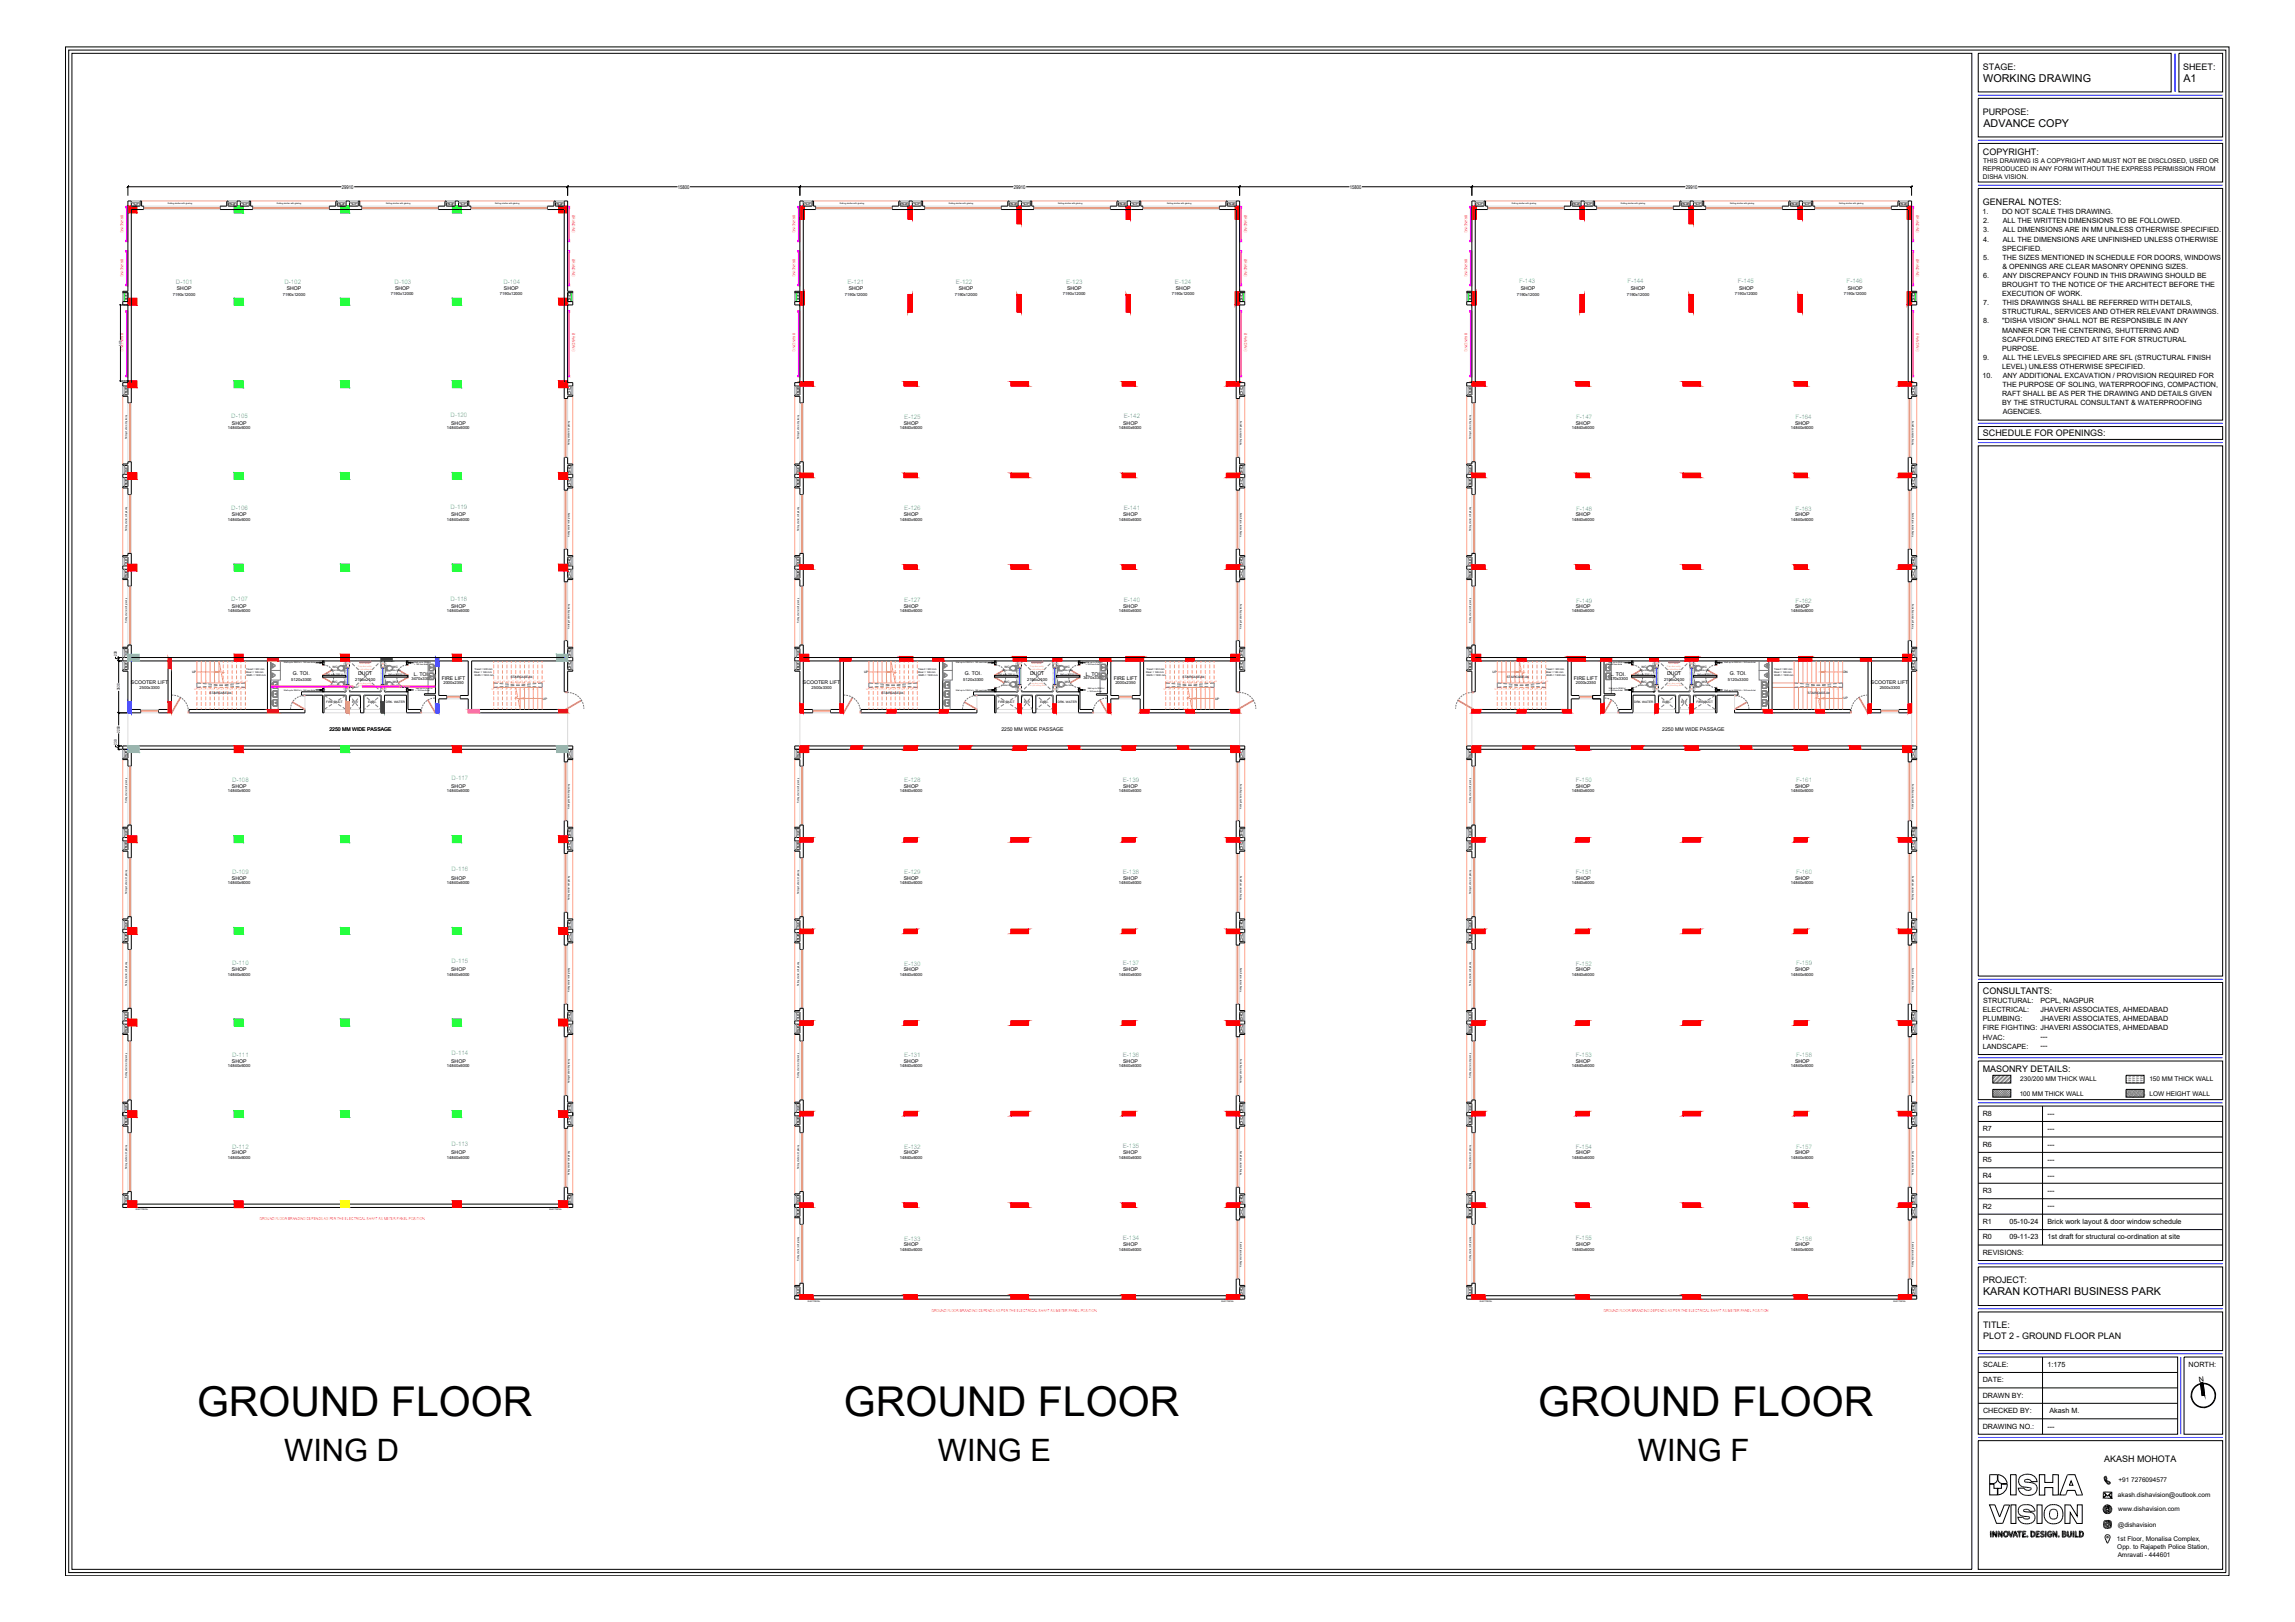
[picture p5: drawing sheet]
<svg xmlns="http://www.w3.org/2000/svg" width="841mm" height="594mm" viewBox="0 0 841 594" stroke-linecap="round" stroke-linejoin="round" font-family="sans-serif">
<defs><g id="words">
<g font-size="15.1">
<text x="72.2" y="518.7">GROUND FLOOR</text>
<text x="309.3" y="518.7">GROUND FLOOR</text>
<text x="563.6" y="518.7">GROUND FLOOR</text>
</g>
<g font-size="11.3">
<text x="104.2" y="535">WING D</text>
<text x="343.7" y="535">WING E</text>
<text x="600.2" y="535">WING F</text>
</g>
<g font-size="4">
<text x="726.8" y="29.9">WORKING DRAWING</text>
<text x="800.1" y="29.9">A1</text>
<text x="726.8" y="46.4">ADVANCE COPY</text>
<text x="726.7" y="474.4">KARAN KOTHARI BUSINESS PARK</text>
</g>
<g font-size="3.3">
<text x="726.7" y="25.5">STAGE:</text>
<text x="800" y="25.5">SHEET:</text>
<text x="726.6" y="42">PURPOSE:</text>
<text x="726.7" y="56.6">COPYRIGHT:</text>
<text x="726.7" y="75">GENERAL NOTES:</text>
<text x="726.7" y="159.8">SCHEDULE FOR OPENINGS:</text>
<text x="726.7" y="363.9">CONSULTANTS:</text>
<text x="726.6" y="392.7">MASONRY DETAILS:</text>
<text x="726.6" y="470">PROJECT:</text>
<text x="726.7" y="490.4">PLOT 2 - GROUND FLOOR PLAN</text>
<text x="726.7" y="486.5">TITLE:</text>
<text x="771" y="535.3">AKASH MOHOTA</text>
</g>
<g font-size="2.6">
<text x="726.5" y="78.5">1.</text>
<text x="726.7" y="81.8">2.</text>
<text x="733.7" y="78.5">DO NOT SCALE THIS DRAWING.</text>
<text x="733.9" y="81.8">ALL THE WRITTEN DIMENSIONS TO BE FOLLOWED.</text>
<text x="726.7" y="85.1">3.</text>
<text x="726.8" y="88.5">4.</text>
<text x="733.9" y="85.1">ALL DIMENSIONS ARE IN MM UNLESS OTHERWISE SPECIFIED.</text>
<text x="733.9" y="88.5">ALL THE DIMENSIONS ARE UNFINISHED UNLESS OTHERWISE</text>
<text x="726.7" y="95.1">5.</text>
<text x="733.8" y="91.8">SPECIFIED.</text>
<text x="733.8" y="95.1">THE SIZES MENTIONED IN SCHEDULE FOR DOORS, WINDOWS</text>
<text x="726.7" y="101.8">6.</text>
<text x="733.8" y="98.5">&amp; OPENINGS ARE CLEAR MASONRY OPENING SIZES.</text>
<text x="733.9" y="101.8">ANY DISCREPANCY FOUND IN THIS DRAWING SHOULD BE</text>
<text x="733.7" y="105.1">BROUGHT TO THE NOTICE OF THE ARCHITECT BEFORE THE</text>
<text x="726.7" y="111.8">7.</text>
<text x="733.7" y="108.5">EXECUTION OF WORK.</text>
<text x="733.8" y="111.8">THIS DRAWINGS SHALL BE REFERRED WITH DETAILS,</text>
<text x="726.7" y="118.5">8.</text>
<text x="733.8" y="115.1">STRUCTURAL, SERVICES AND OTHER RELEVANT DRAWINGS.</text>
<text x="733.8" y="118.5">&quot;DISHA VISION&quot; SHALL NOT BE RESPONSIBLE IN ANY</text>
<text x="733.7" y="121.8">MANNER FOR THE CENTERING, SHUTTERING AND</text>
<text x="733.8" y="125.2">SCAFFOLDING ERECTED AT SITE FOR STRUCTURAL</text>
<text x="726.7" y="131.8">9.</text>
<text x="733.7" y="128.5">PURPOSE.</text>
<text x="733.9" y="131.8">ALL THE LEVELS SPECIFIED ARE SFL (STRUCTURAL FINISH</text>
<text x="733.7" y="135.1">LEVEL) UNLESS OTHERWISE SPECIFIED.</text>
<text x="726.5" y="138.5">10.</text>
<text x="733.8" y="141.8">THE PURPOSE OF SOLING, WATERPROOFING, COMPACTION,</text>
<text x="733.9" y="138.5">ANY ADDITIONAL EXCAVATION / PROVISION REQUIRED FOR</text>
<text x="733.7" y="145.1">RAFT SHALL BE AS PER THE DRAWING AND DETAILS GIVEN</text>
<text x="733.7" y="148.5">BY THE STRUCTURAL CONSULTANT &amp; WATERPROOFING</text>
<text x="733.9" y="151.8">AGENCIES.</text>
<text x="726.6" y="370.8">ELECTRICAL:</text>
<text x="726.7" y="367.4">STRUCTURAL:</text>
<text x="747.7" y="367.4">PCPL, NAGPUR</text>
<text x="747.7" y="370.7">JHAVERI ASSOCIATES, AHMEDABAD</text>
<text x="726.6" y="374.1">PLUMBING:</text>
<text x="726.6" y="377.4">FIRE FIGHTING: JHAVERI ASSOCIATES, AHMEDABAD</text>
<text x="747.7" y="374">JHAVERI ASSOCIATES, AHMEDABAD</text>
<text x="726.6" y="380.8">HVAC:</text>
<text x="747.7" y="380.5">---</text>
<text x="747.7" y="383.9">---</text>
<text x="726.6" y="384.1">LANDSCAPE:</text>
<text x="726.6" y="408.7">R8</text>
<text x="750.3" y="408.7">---</text>
<text x="726.6" y="414.3">R7</text>
<text x="750.3" y="414.3">---</text>
<text x="726.6" y="425.7">R5</text>
<text x="726.6" y="420">R6</text>
<text x="750.3" y="420">---</text>
<text x="750.3" y="425.7">---</text>
<text x="726.6" y="431.3">R4</text>
<text x="750.3" y="431.3">---</text>
<text x="726.6" y="437">R3</text>
<text x="750.3" y="437">---</text>
<text x="726.6" y="442.6">R2</text>
<text x="750.3" y="442.6">---</text>
<text x="726.6" y="448.3">R1</text>
<text x="736.4" y="448.3">05-10-24</text>
<text x="750.3" y="448.3">Brick work layout &amp; door window schedule</text>
<text x="726.6" y="453.9">R0</text>
<text x="736.4" y="453.9">09-11-23</text>
<text x="750.3" y="453.9">1st draft for structural co-ordination at site</text>
<text x="726.6" y="459.6">REVISIONS:</text>
<text x="726.7" y="500.6">SCALE:</text>
<text x="750.3" y="500.6">1:175</text>
<text x="802.1" y="500.6">NORTH:</text>
<text x="726.6" y="506.3">DATE:</text>
<text x="805.9" y="506.3" transform="rotate(-7 805.9 506.3)">N</text>
<text x="726.6" y="511.9">DRAWN BY:</text>
<text x="726.7" y="517.6">CHECKED BY:</text>
<text x="751" y="517.6">Akash M.</text>
<text x="726.6" y="523.3">DRAWING NO.:</text>
<text x="750.3" y="523.2">---</text>
</g>
<g font-size="2.4">
<text x="726.8" y="59.7">THIS DRAWING IS A COPYRIGHT AND MUST NOT BE DISCLOSED, USED OR</text>
<text x="726.6" y="62.5">REPRODUCED IN ANY FORM WITHOUT THE EXPRESS PERMISSION FROM</text>
<text x="726.6" y="65.4">DISHA VISION.</text>
<text x="740.3" y="395.8">230/200 MM THICK WALL</text>
<text x="787.7" y="395.8">150 MM THICK WALL</text>
<text x="740.1" y="401.5">100 MM THICK WALL</text>
<text x="787.7" y="401.5">LOW HEIGHT WALL</text>
<text x="776.3" y="542.8">+91 7276094577</text>
<text x="776.1" y="548.3">akash.dishavision@outlook.com</text>
<text x="776.2" y="553.5">www.dishavision.com</text>
<text x="776.1" y="559.2">@dishavision</text>
<text x="775.8" y="564.5">1st Floor, Monalisa Complex,</text>
<text x="775.9" y="567.3">Opp. to Rajapeth Police Station,</text>
<text x="776" y="570.2">Amravati - 444601</text>
</g>
<g font-size="2.3" fill="#6edda5">
<text x="64.5" y="104.1">D-101</text>
<text x="104.2" y="104.1">D-102</text>
<text x="144.6" y="104.1">D-103</text>
<text x="184.5" y="104.1">D-104</text>
<text x="310.6" y="103.9">E-121</text>
<text x="350.3" y="103.9">E-122</text>
<text x="390.7" y="103.9">E-123</text>
<text x="430.6" y="103.9">E-124</text>
<text x="556.7" y="103.7">F-143</text>
<text x="596.4" y="103.7">F-144</text>
<text x="636.8" y="103.7">F-145</text>
<text x="676.7" y="103.7">F-146</text>
<text x="84.7" y="153.1">D-105</text>
<text x="165.1" y="152.9">D-120</text>
<text x="331.4" y="153.4">E-125</text>
<text x="411.8" y="153.2">E-142</text>
<text x="577.6" y="153.6">F-147</text>
<text x="658" y="153.6">F-164</text>
<text x="84.7" y="186.7">D-106</text>
<text x="165.1" y="186.5">D-119</text>
<text x="331.4" y="187">E-126</text>
<text x="411.8" y="186.7">E-141</text>
<text x="577.6" y="187.1">F-148</text>
<text x="658" y="187.1">F-163</text>
<text x="84.7" y="220.2">D-107</text>
<text x="165.1" y="220">D-118</text>
<text x="331.4" y="220.5">E-127</text>
<text x="411.8" y="220.3">E-140</text>
<text x="577.6" y="220.7">F-149</text>
<text x="658" y="220.7">F-162</text>
<text x="85" y="286.4">D-108</text>
<text x="165.5" y="285.6">D-117</text>
<text x="331.4" y="286.6">E-128</text>
<text x="411.5" y="286.4">E-139</text>
<text x="577.5" y="286.6">F-150</text>
<text x="658.2" y="286.4">F-161</text>
<text x="85" y="320">D-109</text>
<text x="165.5" y="319.1">D-116</text>
<text x="331.4" y="320.2">E-129</text>
<text x="411.5" y="319.9">E-138</text>
<text x="577.5" y="320.1">F-151</text>
<text x="658.2" y="320">F-160</text>
<text x="85" y="353.6">D-110</text>
<text x="165.5" y="352.7">D-115</text>
<text x="331.4" y="353.7">E-130</text>
<text x="411.5" y="353.5">E-137</text>
<text x="577.5" y="353.7">F-152</text>
<text x="658.2" y="353.5">F-159</text>
<text x="85" y="387.2">D-111</text>
<text x="165.5" y="386.3">D-114</text>
<text x="331.4" y="387.3">E-131</text>
<text x="411.5" y="387.1">E-136</text>
<text x="577.5" y="387.3">F-153</text>
<text x="658.2" y="387.1">F-158</text>
<text x="165.5" y="419.8">D-113</text>
<text x="85" y="420.7">D-112</text>
<text x="331.4" y="420.8">E-132</text>
<text x="411.5" y="420.6">E-135</text>
<text x="577.5" y="420.8">F-154</text>
<text x="658.2" y="420.7">F-157</text>
<text x="331.4" y="454.4">E-133</text>
<text x="411.5" y="454.2">E-134</text>
<text x="577.5" y="454.3">F-155</text>
<text x="658.2" y="454.7">F-156</text>
</g>
<g font-size="1.9">
<text x="125.3" y="69.1">29910</text>
<text x="248.4" y="69.1">15800</text>
<text x="371.6" y="69.1">29910</text>
<text x="494.6" y="69.1">15800</text>
<text x="617.8" y="69.1">29910</text>
<text x="64.8" y="106.3">SHOP</text>
<text x="105.1" y="106.3">SHOP</text>
<text x="144.8" y="106.4">SHOP</text>
<text x="184.7" y="106.4">SHOP</text>
<text x="311.1" y="106.3">SHOP</text>
<text x="351.4" y="106.3">SHOP</text>
<text x="391" y="106.4">SHOP</text>
<text x="430.9" y="106.4">SHOP</text>
<text x="557.3" y="106.3">SHOP</text>
<text x="597.6" y="106.3">SHOP</text>
<text x="637.3" y="106.4">SHOP</text>
<text x="677.2" y="106.4">SHOP</text>
<text x="85" y="155.5">SHOP</text>
<text x="165.4" y="155.5">SHOP</text>
<text x="331.2" y="155.5">SHOP</text>
<text x="411.6" y="155.5">SHOP</text>
<text x="577.5" y="155.5">SHOP</text>
<text x="657.8" y="155.5">SHOP</text>
<text x="85" y="189.1">SHOP</text>
<text x="165.4" y="189.1">SHOP</text>
<text x="331.2" y="189.1">SHOP</text>
<text x="411.6" y="189.1">SHOP</text>
<text x="577.5" y="189.1">SHOP</text>
<text x="657.8" y="189.1">SHOP</text>
<text x="85" y="222.6">SHOP</text>
<text x="165.4" y="222.6">SHOP</text>
<text x="331.2" y="222.6">SHOP</text>
<text x="411.6" y="222.6">SHOP</text>
<text x="577.5" y="222.6">SHOP</text>
<text x="657.8" y="222.6">SHOP</text>
<text x="48" y="250.6">SCOOTER LIFT</text>
<text x="107.4" y="247.3">G. TOI.</text>
<text x="131.2" y="247.3">DUCT</text>
<text x="151.6" y="247.6">L. TOI.</text>
<text x="161.9" y="249">FIRE LIFT</text>
<text x="294.2" y="250.6">SCOOTER LIFT</text>
<text x="353.6" y="247.3">G. TOI.</text>
<text x="377.5" y="247.3">DUCT</text>
<text x="397.9" y="247.4">L. TOI.</text>
<text x="408.1" y="249">FIRE LIFT</text>
<text x="576.7" y="249">FIRE LIFT</text>
<text x="590" y="247.7">L. TOI.</text>
<text x="610.9" y="247.3">DUCT</text>
<text x="633.9" y="247.3">G. TOI.</text>
<text x="685.6" y="250.6">SCOOTER LIFT</text>
<text x="120.7" y="267.6">2250 MM WIDE PASSAGE</text>
<text x="367" y="267.6">2250 MM WIDE PASSAGE</text>
<text x="609.1" y="267.6">2250 MM WIDE PASSAGE</text>
<text x="85" y="288.6">SHOP</text>
<text x="165.4" y="288.6">SHOP</text>
<text x="331.2" y="288.6">SHOP</text>
<text x="411.6" y="288.6">SHOP</text>
<text x="577.5" y="288.6">SHOP</text>
<text x="657.8" y="288.6">SHOP</text>
<text x="85" y="322.1">SHOP</text>
<text x="165.4" y="322.1">SHOP</text>
<text x="331.2" y="322.1">SHOP</text>
<text x="411.6" y="322.1">SHOP</text>
<text x="577.5" y="322.1">SHOP</text>
<text x="657.8" y="322.1">SHOP</text>
<text x="85" y="355.7">SHOP</text>
<text x="165.4" y="355.7">SHOP</text>
<text x="331.2" y="355.7">SHOP</text>
<text x="411.6" y="355.7">SHOP</text>
<text x="577.5" y="355.7">SHOP</text>
<text x="657.8" y="355.7">SHOP</text>
<text x="85" y="389.3">SHOP</text>
<text x="165.4" y="389.3">SHOP</text>
<text x="331.2" y="389.3">SHOP</text>
<text x="411.6" y="389.3">SHOP</text>
<text x="577.5" y="389.3">SHOP</text>
<text x="657.8" y="389.3">SHOP</text>
<text x="85" y="422.8">SHOP</text>
<text x="165.4" y="422.8">SHOP</text>
<text x="331.2" y="422.8">SHOP</text>
<text x="411.6" y="422.8">SHOP</text>
<text x="577.5" y="422.8">SHOP</text>
<text x="657.8" y="422.8">SHOP</text>
<text x="331.2" y="456.4">SHOP</text>
<text x="411.6" y="456.4">SHOP</text>
<text x="577.5" y="456.4">SHOP</text>
<text x="657.8" y="456.4">SHOP</text>
</g>
<g font-size="1.5" fill="#f0f">
<text x="44.2" y="78.7" transform="rotate(90 44.2 78.7)">BRANDING</text>
<text x="209.6" y="78.7" transform="rotate(90 209.6 78.7)">BRANDING</text>
<text x="290.4" y="78.7" transform="rotate(90 290.4 78.7)">BRANDING</text>
<text x="455.9" y="78.7" transform="rotate(90 455.9 78.7)">BRANDING</text>
<text x="536.7" y="78.7" transform="rotate(90 536.7 78.7)">BRANDING</text>
<text x="702.1" y="78.7" transform="rotate(90 702.1 78.7)">BRANDING</text>
<text x="44.2" y="94.8" transform="rotate(90 44.2 94.8)">BRANDING</text>
<text x="209.6" y="94.8" transform="rotate(90 209.6 94.8)">BRANDING</text>
<text x="290.4" y="94.8" transform="rotate(90 290.4 94.8)">BRANDING</text>
<text x="455.9" y="94.8" transform="rotate(90 455.9 94.8)">BRANDING</text>
<text x="536.7" y="94.8" transform="rotate(90 536.7 94.8)">BRANDING</text>
<text x="702.1" y="94.8" transform="rotate(90 702.1 94.8)">BRANDING</text>
<text x="44.2" y="122.1" transform="rotate(90 44.2 122.1)">BRANDING</text>
<text x="209.6" y="122.1" transform="rotate(90 209.6 122.1)">BRANDING</text>
<text x="290.4" y="122.1" transform="rotate(90 290.4 122.1)">BRANDING</text>
<text x="455.9" y="122.1" transform="rotate(90 455.9 122.1)">BRANDING</text>
<text x="536.7" y="122.1" transform="rotate(90 536.7 122.1)">BRANDING</text>
<text x="702.1" y="122.1" transform="rotate(90 702.1 122.1)">BRANDING</text>
<text x="95.1" y="447">GROUND FLOOR BRANDING DEPENDS AS PER THE ELECTRICAL SHAFT AS METER PANEL POSITION</text>
<text x="341.4" y="480.5">GROUND FLOOR BRANDING DEPENDS AS PER THE ELECTRICAL SHAFT AS METER PANEL POSITION</text>
<text x="587.6" y="480.5">GROUND FLOOR BRANDING DEPENDS AS PER THE ELECTRICAL SHAFT AS METER PANEL POSITION</text>
</g>
<g font-size="1.5">
<text x="63.3" y="108.2">7190x12000</text>
<text x="103.6" y="108.2">7190x12000</text>
<text x="143.3" y="108.2">7190x12000</text>
<text x="183.2" y="108.2">7190x12000</text>
<text x="309.6" y="108.2">7190x12000</text>
<text x="349.9" y="108.2">7190x12000</text>
<text x="389.5" y="108.2">7190x12000</text>
<text x="429.4" y="108.2">7190x12000</text>
<text x="555.8" y="108.2">7190x12000</text>
<text x="596.1" y="108.2">7190x12000</text>
<text x="635.8" y="108.2">7190x12000</text>
<text x="675.7" y="108.2">7190x12000</text>
<text x="83.5" y="157.1">14840x6000</text>
<text x="163.8" y="157.1">14840x6000</text>
<text x="329.8" y="157.1">14840x6000</text>
<text x="410" y="157.1">14840x6000</text>
<text x="576" y="157.1">14840x6000</text>
<text x="656.3" y="157.1">14840x6000</text>
<text x="83.5" y="190.7">14840x6000</text>
<text x="163.8" y="190.7">14840x6000</text>
<text x="329.8" y="190.7">14840x6000</text>
<text x="410" y="190.7">14840x6000</text>
<text x="576" y="190.7">14840x6000</text>
<text x="656.3" y="190.7">14840x6000</text>
<text x="83.5" y="224.3">14840x6000</text>
<text x="163.8" y="224.3">14840x6000</text>
<text x="329.8" y="224.3">14840x6000</text>
<text x="410" y="224.3">14840x6000</text>
<text x="576" y="224.3">14840x6000</text>
<text x="656.3" y="224.3">14840x6000</text>
<text x="106.7" y="249.4">5120x3300</text>
<text x="130.1" y="249.4">2150x2100</text>
<text x="150.8" y="248.9">3470x3300</text>
<text x="162.5" y="250.6">2000x2350</text>
<text x="353" y="249.4">5120x3300</text>
<text x="376.4" y="249.4">2150x2100</text>
<text x="397" y="248.8">3470x3300</text>
<text x="408.7" y="250.6">2000x2350</text>
<text x="577.5" y="250.6">2000x2350</text>
<text x="589.2" y="249">3470x3300</text>
<text x="609.8" y="249.4">2150x2100</text>
<text x="633.2" y="249.4">5120x3300</text>
<text x="51.1" y="252.3">2500x3300</text>
<text x="297.4" y="252.3">2500x3300</text>
<text x="688.8" y="252.3">2500x3300</text>
<text x="83.5" y="290.2">14840x6000</text>
<text x="163.8" y="290.2">14840x6000</text>
<text x="329.8" y="290.2">14840x6000</text>
<text x="410" y="290.2">14840x6000</text>
<text x="576" y="290.2">14840x6000</text>
<text x="656.3" y="290.2">14840x6000</text>
<text x="83.5" y="323.8">14840x6000</text>
<text x="163.8" y="323.8">14840x6000</text>
<text x="329.8" y="323.8">14840x6000</text>
<text x="410" y="323.8">14840x6000</text>
<text x="576" y="323.8">14840x6000</text>
<text x="656.3" y="323.8">14840x6000</text>
<text x="83.5" y="357.3">14840x6000</text>
<text x="163.8" y="357.3">14840x6000</text>
<text x="329.8" y="357.3">14840x6000</text>
<text x="410" y="357.3">14840x6000</text>
<text x="576" y="357.3">14840x6000</text>
<text x="656.3" y="357.3">14840x6000</text>
<text x="83.5" y="390.9">14840x6000</text>
<text x="163.8" y="390.9">14840x6000</text>
<text x="329.8" y="390.9">14840x6000</text>
<text x="410" y="390.9">14840x6000</text>
<text x="576" y="390.9">14840x6000</text>
<text x="656.3" y="390.9">14840x6000</text>
<text x="83.5" y="424.4">14840x6000</text>
<text x="163.8" y="424.4">14840x6000</text>
<text x="329.8" y="424.4">14840x6000</text>
<text x="410" y="424.4">14840x6000</text>
<text x="576" y="424.4">14840x6000</text>
<text x="656.3" y="424.4">14840x6000</text>
<text x="329.8" y="458">14840x6000</text>
<text x="410" y="458">14840x6000</text>
<text x="576" y="458">14840x6000</text>
<text x="656.3" y="458">14840x6000</text>
</g>
<g font-size="1.4">
<text x="42.8" y="240.3" transform="rotate(-90 42.8 240.3)">230</text>
<text x="43.9" y="252.8" transform="rotate(-90 43.9 252.8)">3530</text>
<text x="43.9" y="268.4" transform="rotate(-90 43.9 268.4)">2250</text>
<text x="42.8" y="272.7" transform="rotate(-90 42.8 272.7)">230</text>
</g>
<g font-size="1.1">
<text x="44.5" y="126.7" transform="rotate(-90 44.5 126.7)">5170</text>
<text x="121.8" y="244.6">WC</text>
<text x="144" y="244.6">WC</text>
<text x="368.1" y="244.6">WC</text>
<text x="390.2" y="244.6">WC</text>
<text x="601.5" y="244.6">WC</text>
<text x="623.7" y="244.6">WC</text>
<text x="70.4" y="246.4">UP</text>
<text x="121.8" y="250.3">WC</text>
<text x="144" y="250.3">WC</text>
<text x="187.1" y="248.4">STAIRCASE-04</text>
<text x="316.6" y="246.4">UP</text>
<text x="368.1" y="250.3">WC</text>
<text x="390.2" y="250.3">WC</text>
<text x="433.4" y="248.4">STAIRCASE-04</text>
<text x="546.9" y="246.7">UP</text>
<text x="552.2" y="248.4">STAIRCASE-04</text>
<text x="601.5" y="250.3">WC</text>
<text x="623.7" y="250.3">WC</text>
<text x="675.5" y="246.4">DN</text>
<text x="76.8" y="254.3">STAIRCASE-04</text>
<text x="119.6" y="257.3">FIRE DUCT</text>
<text x="129.1" y="257.3">ELV</text>
<text x="134.9" y="257.3">ELEC.</text>
<text x="141.4" y="257.3">DRK. WATER</text>
<text x="199" y="256.2">UP</text>
<text x="323.1" y="254.3">STAIRCASE-04</text>
<text x="365.8" y="257.3">FIRE DUCT</text>
<text x="375.4" y="257.3">ELV</text>
<text x="381.2" y="257.3">ELEC.</text>
<text x="387.6" y="257.3">DRK. WATER</text>
<text x="445.2" y="256.2">UP</text>
<text x="598.8" y="257.3">DRK. WATER</text>
<text x="609.2" y="257.3">ELEC.</text>
<text x="616.1" y="257.3">ELV</text>
<text x="621.7" y="257.3">FIRE DUCT</text>
<text x="662.5" y="254.3">STAIRCASE-04</text>
<text x="675.6" y="256.1">UP</text>
</g>
<g font-size="1.1" fill="#808080">
<text x="126.7" y="244.2" transform="rotate(-90 126.7 244.2)">500</text>
<text x="141.7" y="244.2" transform="rotate(-90 141.7 244.2)">500</text>
<text x="373" y="244.2" transform="rotate(-90 373 244.2)">500</text>
<text x="387.9" y="244.2" transform="rotate(-90 387.9 244.2)">500</text>
<text x="606.4" y="244.2" transform="rotate(-90 606.4 244.2)">500</text>
<text x="621.4" y="244.2" transform="rotate(-90 621.4 244.2)">500</text>
<text x="126.7" y="248.8" transform="rotate(-90 126.7 248.8)">1100</text>
<text x="141.7" y="248.8" transform="rotate(-90 141.7 248.8)">1100</text>
<text x="373" y="248.8" transform="rotate(-90 373 248.8)">1100</text>
<text x="387.9" y="248.8" transform="rotate(-90 387.9 248.8)">1100</text>
<text x="606.4" y="248.8" transform="rotate(-90 606.4 248.8)">1100</text>
<text x="621.4" y="248.8" transform="rotate(-90 621.4 248.8)">1100</text>
<text x="126.7" y="252.8" transform="rotate(-90 126.7 252.8)">500</text>
<text x="141.7" y="252.8" transform="rotate(-90 141.7 252.8)">500</text>
<text x="373" y="252.8" transform="rotate(-90 373 252.8)">500</text>
<text x="387.9" y="252.8" transform="rotate(-90 387.9 252.8)">500</text>
<text x="606.4" y="252.8" transform="rotate(-90 606.4 252.8)">500</text>
<text x="621.4" y="252.8" transform="rotate(-90 621.4 252.8)">500</text>
</g>
<g font-size=".9">
<text x="90.3" y="245.4">Tread = 300 mm</text>
<text x="173.8" y="245.4">Tread = 300 mm</text>
<text x="336.5" y="245.4">Tread = 300 mm</text>
<text x="420.1" y="245.4">Tread = 300 mm</text>
<text x="566.6" y="245.4">Tread = 300 mm</text>
<text x="650.2" y="245.4">Tread = 300 mm</text>
<text x="90.2" y="246.5">Riser = 146 mm</text>
<text x="90.3" y="247.6">Width = 1500 mm</text>
<text x="173.8" y="246.5">Riser = 146 mm</text>
<text x="173.9" y="247.6">Width = 1500 mm</text>
<text x="336.5" y="246.5">Riser = 146 mm</text>
<text x="336.5" y="247.6">Width = 1500 mm</text>
<text x="420.1" y="246.5">Riser = 146 mm</text>
<text x="420.1" y="247.6">Width = 1500 mm</text>
<text x="566.6" y="246.5">Riser = 146 mm</text>
<text x="566.6" y="247.6">Width = 1500 mm</text>
<text x="650.1" y="246.5">Riser = 146 mm</text>
<text x="650.2" y="247.6">Width = 1500 mm</text>
</g>
<g font-size=".8">
<text x="49.3" y="75.1">AC</text>
<text x="61.5" y="74.6">Rolling shutter with glazing</text>
<text x="84" y="75.1">PLUM.</text>
<text x="89.2" y="75.1">AC</text>
<text x="101.5" y="74.6">Rolling shutter with glazing</text>
<text x="124" y="75.1">PLUM.</text>
<text x="129.2" y="75.1">AC</text>
<text x="141.5" y="74.6">Rolling shutter with glazing</text>
<text x="164" y="75.1">PLUM.</text>
<text x="169.2" y="75.1">AC</text>
<text x="181.4" y="74.6">Rolling shutter with glazing</text>
<text x="204" y="75.1">PLUM.</text>
<text x="295.5" y="75.1">AC</text>
<text x="307.8" y="74.6">Rolling shutter with glazing</text>
<text x="330.3" y="75.1">PLUM.</text>
<text x="335.5" y="75.1">AC</text>
<text x="347.8" y="74.6">Rolling shutter with glazing</text>
<text x="370.3" y="75.1">PLUM.</text>
<text x="375.5" y="75.1">AC</text>
<text x="387.7" y="74.6">Rolling shutter with glazing</text>
<text x="410.2" y="75.1">PLUM.</text>
<text x="415.4" y="75.1">AC</text>
<text x="427.7" y="74.6">Rolling shutter with glazing</text>
<text x="450.2" y="75.1">PLUM.</text>
<text x="541.8" y="75.1">AC</text>
<text x="554" y="74.6">Rolling shutter with glazing</text>
<text x="576.5" y="75.1">PLUM.</text>
<text x="581.7" y="75.1">AC</text>
<text x="594" y="74.6">Rolling shutter with glazing</text>
<text x="616.5" y="75.1">PLUM.</text>
<text x="621.7" y="75.1">AC</text>
<text x="634" y="74.6">Rolling shutter with glazing</text>
<text x="656.5" y="75.1">PLUM.</text>
<text x="661.7" y="75.1">AC</text>
<text x="674" y="74.6">Rolling shutter with glazing</text>
<text x="696.5" y="75.1">PLUM.</text>
<text x="46.5" y="109.9" transform="rotate(-90 46.5 109.9)">DUCT</text>
<text x="208.9" y="109.9" transform="rotate(-90 208.9 109.9)">DUCT</text>
<text x="292.7" y="109.9" transform="rotate(-90 292.7 109.9)">DUCT</text>
<text x="455.2" y="109.9" transform="rotate(-90 455.2 109.9)">DUCT</text>
<text x="539" y="109.9" transform="rotate(-90 539 109.9)">DUCT</text>
<text x="701.4" y="109.9" transform="rotate(-90 701.4 109.9)">DUCT</text>
<text x="208.9" y="143.5" transform="rotate(-90 208.9 143.5)">AC</text>
<text x="455.2" y="143.5" transform="rotate(-90 455.2 143.5)">AC</text>
<text x="701.4" y="143.5" transform="rotate(-90 701.4 143.5)">AC</text>
<text x="46.5" y="144.1" transform="rotate(-90 46.5 144.1)">PLUM.</text>
<text x="292.7" y="144.1" transform="rotate(-90 292.7 144.1)">PLUM.</text>
<text x="539" y="144.1" transform="rotate(-90 539 144.1)">PLUM.</text>
<text x="46.5" y="161" transform="rotate(-90 46.5 161)">Rolling shutter with glazing</text>
<text x="292.8" y="161" transform="rotate(-90 292.8 161)">Rolling shutter with glazing</text>
<text x="539" y="161" transform="rotate(-90 539 161)">Rolling shutter with glazing</text>
<text x="208.8" y="163.1" transform="rotate(-90 208.8 163.1)">Rolling shutter with glazing</text>
<text x="455" y="163.1" transform="rotate(-90 455 163.1)">Rolling shutter with glazing</text>
<text x="701.3" y="163.1" transform="rotate(-90 701.3 163.1)">Rolling shutter with glazing</text>
<text x="46.5" y="172.6" transform="rotate(-90 46.5 172.6)">AC</text>
<text x="208.9" y="173.3" transform="rotate(-90 208.9 173.3)">PLUM.</text>
<text x="292.7" y="172.6" transform="rotate(-90 292.7 172.6)">AC</text>
<text x="455.2" y="173.3" transform="rotate(-90 455.2 173.3)">PLUM.</text>
<text x="539" y="172.6" transform="rotate(-90 539 172.6)">AC</text>
<text x="701.4" y="173.3" transform="rotate(-90 701.4 173.3)">PLUM.</text>
<text x="46.5" y="177.7" transform="rotate(-90 46.5 177.7)">PLUM.</text>
<text x="208.9" y="177.1" transform="rotate(-90 208.9 177.1)">AC</text>
<text x="292.7" y="177.7" transform="rotate(-90 292.7 177.7)">PLUM.</text>
<text x="455.2" y="177.1" transform="rotate(-90 455.2 177.1)">AC</text>
<text x="539" y="177.7" transform="rotate(-90 539 177.7)">PLUM.</text>
<text x="701.4" y="177.1" transform="rotate(-90 701.4 177.1)">AC</text>
<text x="46.5" y="194.5" transform="rotate(-90 46.5 194.5)">Rolling shutter with glazing</text>
<text x="208.8" y="196.7" transform="rotate(-90 208.8 196.7)">Rolling shutter with glazing</text>
<text x="292.8" y="194.5" transform="rotate(-90 292.8 194.5)">Rolling shutter with glazing</text>
<text x="455" y="196.7" transform="rotate(-90 455 196.7)">Rolling shutter with glazing</text>
<text x="539" y="194.5" transform="rotate(-90 539 194.5)">Rolling shutter with glazing</text>
<text x="701.3" y="196.7" transform="rotate(-90 701.3 196.7)">Rolling shutter with glazing</text>
<text x="46.5" y="206.1" transform="rotate(-90 46.5 206.1)">AC</text>
<text x="208.9" y="206.8" transform="rotate(-90 208.9 206.8)">PLUM.</text>
<text x="292.7" y="206.1" transform="rotate(-90 292.7 206.1)">AC</text>
<text x="455.2" y="206.8" transform="rotate(-90 455.2 206.8)">PLUM.</text>
<text x="539" y="206.1" transform="rotate(-90 539 206.1)">AC</text>
<text x="701.4" y="206.8" transform="rotate(-90 701.4 206.8)">PLUM.</text>
<text x="46.5" y="211.2" transform="rotate(-90 46.5 211.2)">PLUM.</text>
<text x="208.9" y="210.6" transform="rotate(-90 208.9 210.6)">AC</text>
<text x="292.7" y="211.2" transform="rotate(-90 292.7 211.2)">PLUM.</text>
<text x="455.2" y="210.6" transform="rotate(-90 455.2 210.6)">AC</text>
<text x="539" y="211.2" transform="rotate(-90 539 211.2)">PLUM.</text>
<text x="701.4" y="210.6" transform="rotate(-90 701.4 210.6)">AC</text>
<text x="46.5" y="228.1" transform="rotate(-90 46.5 228.1)">Rolling shutter with glazing</text>
<text x="208.8" y="230.2" transform="rotate(-90 208.8 230.2)">Rolling shutter with glazing</text>
<text x="292.8" y="228.1" transform="rotate(-90 292.8 228.1)">Rolling shutter with glazing</text>
<text x="455" y="230.2" transform="rotate(-90 455 230.2)">Rolling shutter with glazing</text>
<text x="539" y="228.1" transform="rotate(-90 539 228.1)">Rolling shutter with glazing</text>
<text x="701.3" y="230.2" transform="rotate(-90 701.3 230.2)">Rolling shutter with glazing</text>
<text x="46.5" y="239.7" transform="rotate(-90 46.5 239.7)">AC</text>
<text x="292.7" y="239.7" transform="rotate(-90 292.7 239.7)">AC</text>
<text x="539" y="239.7" transform="rotate(-90 539 239.7)">AC</text>
<text x="46.5" y="244.8" transform="rotate(-90 46.5 244.8)">DUCT</text>
<text x="104.1" y="242.9">Wall up to 2250 lvl + 150 mm lintel</text>
<text x="120.9" y="245.6">1500x1000</text>
<text x="143.1" y="245.6">1500x1000</text>
<text x="151.8" y="243.7">+ 150 mm lintel</text>
<text x="151.8" y="242.8">Wall up to 2250 lvl</text>
<text x="208.9" y="244.8" transform="rotate(-90 208.9 244.8)">DUCT</text>
<text x="208.9" y="240.4" transform="rotate(-90 208.9 240.4)">PLUM.</text>
<text x="292.7" y="244.8" transform="rotate(-90 292.7 244.8)">DUCT</text>
<text x="350.3" y="242.9">Wall up to 2250 lvl + 150 mm lintel</text>
<text x="367.2" y="245.6">1500x1000</text>
<text x="389.3" y="245.6">1500x1000</text>
<text x="397.9" y="243.6">+ 150 mm lintel</text>
<text x="397.9" y="242.7">Wall up to 2250 lvl</text>
<text x="455.2" y="244.8" transform="rotate(-90 455.2 244.8)">DUCT</text>
<text x="455.2" y="240.4" transform="rotate(-90 455.2 240.4)">PLUM.</text>
<text x="539" y="244.8" transform="rotate(-90 539 244.8)">DUCT</text>
<text x="589.4" y="243.6">+ 150 mm lintel</text>
<text x="589.4" y="242.8">Wall up to 2250 lvl</text>
<text x="600.6" y="245.6">1500x1000</text>
<text x="622.7" y="245.6">1500x1000</text>
<text x="631.9" y="242.9">Wall up to 2250 lvl + 150 mm lintel</text>
<text x="701.4" y="244.8" transform="rotate(-90 701.4 244.8)">DUCT</text>
<text x="701.4" y="240.4" transform="rotate(-90 701.4 240.4)">PLUM.</text>
<text x="119.5" y="247.3">Wall up to 2250 lvl</text>
<text x="120.9" y="251.3">1500x1000</text>
<text x="127.7" y="251.9">S. BEAM 3&quot;</text>
<text x="142.2" y="247.3">Wall up to 2250 lvl</text>
<text x="143.1" y="251.3">1500x1000</text>
<text x="146.4" y="251.9">S. BEAM 3&quot;</text>
<text x="365.8" y="247.3">Wall up to 2250 lvl</text>
<text x="367.2" y="251.3">1500x1000</text>
<text x="388.5" y="247.3">Wall up to 2250 lvl</text>
<text x="389.3" y="251.3">1500x1000</text>
<text x="599.2" y="247.3">Wall up to 2250 lvl</text>
<text x="600.6" y="251.3">1500x1000</text>
<text x="621.9" y="247.3">Wall up to 2250 lvl</text>
<text x="622.7" y="251.3">1500x1000</text>
<text x="104.1" y="252.9">Wall up to 2250 lvl + 150 mm lintel</text>
<text x="152.3" y="253.2">+ 150 mm lintel</text>
<text x="152.3" y="252.3">Wall up to 2250 lvl</text>
<text x="350.3" y="252.9">Wall up to 2250 lvl + 150 mm lintel</text>
<text x="398.6" y="253.3">+ 150 mm lintel</text>
<text x="398.6" y="252.4">Wall up to 2250 lvl</text>
<text x="589.5" y="253.2">+ 150 mm lintel</text>
<text x="589.5" y="252.3">Wall up to 2250 lvl</text>
<text x="631.9" y="252.9">Wall up to 2250 lvl + 150 mm lintel</text>
<text x="46.5" y="277.2" transform="rotate(-90 46.5 277.2)">PLUM.</text>
<text x="208.9" y="276.6" transform="rotate(-90 208.9 276.6)">AC</text>
<text x="292.7" y="277.2" transform="rotate(-90 292.7 277.2)">PLUM.</text>
<text x="455.2" y="276.6" transform="rotate(-90 455.2 276.6)">AC</text>
<text x="539" y="277.2" transform="rotate(-90 539 277.2)">PLUM.</text>
<text x="701.4" y="276.6" transform="rotate(-90 701.4 276.6)">AC</text>
<text x="46.5" y="294" transform="rotate(-90 46.5 294)">Rolling shutter with glazing</text>
<text x="208.8" y="296.2" transform="rotate(-90 208.8 296.2)">Rolling shutter with glazing</text>
<text x="292.8" y="294" transform="rotate(-90 292.8 294)">Rolling shutter with glazing</text>
<text x="455" y="296.2" transform="rotate(-90 455 296.2)">Rolling shutter with glazing</text>
<text x="539" y="294" transform="rotate(-90 539 294)">Rolling shutter with glazing</text>
<text x="701.3" y="296.2" transform="rotate(-90 701.3 296.2)">Rolling shutter with glazing</text>
<text x="46.5" y="305.6" transform="rotate(-90 46.5 305.6)">AC</text>
<text x="292.7" y="305.6" transform="rotate(-90 292.7 305.6)">AC</text>
<text x="539" y="305.6" transform="rotate(-90 539 305.6)">AC</text>
<text x="46.5" y="310.7" transform="rotate(-90 46.5 310.7)">PLUM.</text>
<text x="208.9" y="310.1" transform="rotate(-90 208.9 310.1)">AC</text>
<text x="208.9" y="306.3" transform="rotate(-90 208.9 306.3)">PLUM.</text>
<text x="292.7" y="310.7" transform="rotate(-90 292.7 310.7)">PLUM.</text>
<text x="455.2" y="310.1" transform="rotate(-90 455.2 310.1)">AC</text>
<text x="455.2" y="306.3" transform="rotate(-90 455.2 306.3)">PLUM.</text>
<text x="539" y="310.7" transform="rotate(-90 539 310.7)">PLUM.</text>
<text x="701.4" y="310.1" transform="rotate(-90 701.4 310.1)">AC</text>
<text x="701.4" y="306.3" transform="rotate(-90 701.4 306.3)">PLUM.</text>
<text x="46.5" y="327.6" transform="rotate(-90 46.5 327.6)">Rolling shutter with glazing</text>
<text x="208.8" y="329.7" transform="rotate(-90 208.8 329.7)">Rolling shutter with glazing</text>
<text x="292.8" y="327.6" transform="rotate(-90 292.8 327.6)">Rolling shutter with glazing</text>
<text x="455" y="329.7" transform="rotate(-90 455 329.7)">Rolling shutter with glazing</text>
<text x="539" y="327.6" transform="rotate(-90 539 327.6)">Rolling shutter with glazing</text>
<text x="701.3" y="329.7" transform="rotate(-90 701.3 329.7)">Rolling shutter with glazing</text>
<text x="46.5" y="339.2" transform="rotate(-90 46.5 339.2)">AC</text>
<text x="208.9" y="339.9" transform="rotate(-90 208.9 339.9)">PLUM.</text>
<text x="292.7" y="339.2" transform="rotate(-90 292.7 339.2)">AC</text>
<text x="455.2" y="339.9" transform="rotate(-90 455.2 339.9)">PLUM.</text>
<text x="539" y="339.2" transform="rotate(-90 539 339.2)">AC</text>
<text x="701.4" y="339.9" transform="rotate(-90 701.4 339.9)">PLUM.</text>
<text x="46.5" y="344.3" transform="rotate(-90 46.5 344.3)">PLUM.</text>
<text x="208.9" y="343.7" transform="rotate(-90 208.9 343.7)">AC</text>
<text x="292.7" y="344.3" transform="rotate(-90 292.7 344.3)">PLUM.</text>
<text x="455.2" y="343.7" transform="rotate(-90 455.2 343.7)">AC</text>
<text x="539" y="344.3" transform="rotate(-90 539 344.3)">PLUM.</text>
<text x="701.4" y="343.7" transform="rotate(-90 701.4 343.7)">AC</text>
<text x="46.5" y="361.2" transform="rotate(-90 46.5 361.2)">Rolling shutter with glazing</text>
<text x="208.8" y="363.3" transform="rotate(-90 208.8 363.3)">Rolling shutter with glazing</text>
<text x="292.8" y="361.2" transform="rotate(-90 292.8 361.2)">Rolling shutter with glazing</text>
<text x="455" y="363.3" transform="rotate(-90 455 363.3)">Rolling shutter with glazing</text>
<text x="539" y="361.2" transform="rotate(-90 539 361.2)">Rolling shutter with glazing</text>
<text x="701.3" y="363.3" transform="rotate(-90 701.3 363.3)">Rolling shutter with glazing</text>
<text x="46.5" y="377.9" transform="rotate(-90 46.5 377.9)">PLUM.</text>
<text x="46.5" y="372.8" transform="rotate(-90 46.5 372.8)">AC</text>
<text x="208.9" y="377.3" transform="rotate(-90 208.9 377.3)">AC</text>
<text x="208.9" y="373.5" transform="rotate(-90 208.9 373.5)">PLUM.</text>
<text x="292.7" y="377.9" transform="rotate(-90 292.7 377.9)">PLUM.</text>
<text x="292.7" y="372.8" transform="rotate(-90 292.7 372.8)">AC</text>
<text x="455.2" y="377.3" transform="rotate(-90 455.2 377.3)">AC</text>
<text x="455.2" y="373.5" transform="rotate(-90 455.2 373.5)">PLUM.</text>
<text x="539" y="377.9" transform="rotate(-90 539 377.9)">PLUM.</text>
<text x="539" y="372.8" transform="rotate(-90 539 372.8)">AC</text>
<text x="701.4" y="377.3" transform="rotate(-90 701.4 377.3)">AC</text>
<text x="701.4" y="373.5" transform="rotate(-90 701.4 373.5)">PLUM.</text>
<text x="46.5" y="394.7" transform="rotate(-90 46.5 394.7)">Rolling shutter with glazing</text>
<text x="292.8" y="394.7" transform="rotate(-90 292.8 394.7)">Rolling shutter with glazing</text>
<text x="539" y="394.7" transform="rotate(-90 539 394.7)">Rolling shutter with glazing</text>
<text x="208.8" y="396.8" transform="rotate(-90 208.8 396.8)">Rolling shutter with glazing</text>
<text x="455" y="396.8" transform="rotate(-90 455 396.8)">Rolling shutter with glazing</text>
<text x="701.3" y="396.8" transform="rotate(-90 701.3 396.8)">Rolling shutter with glazing</text>
<text x="46.5" y="406.3" transform="rotate(-90 46.5 406.3)">AC</text>
<text x="208.9" y="407" transform="rotate(-90 208.9 407)">PLUM.</text>
<text x="292.7" y="406.3" transform="rotate(-90 292.7 406.3)">AC</text>
<text x="455.2" y="407" transform="rotate(-90 455.2 407)">PLUM.</text>
<text x="539" y="406.3" transform="rotate(-90 539 406.3)">AC</text>
<text x="701.4" y="407" transform="rotate(-90 701.4 407)">PLUM.</text>
<text x="46.5" y="411.4" transform="rotate(-90 46.5 411.4)">PLUM.</text>
<text x="208.9" y="410.8" transform="rotate(-90 208.9 410.8)">AC</text>
<text x="292.7" y="411.4" transform="rotate(-90 292.7 411.4)">PLUM.</text>
<text x="455.2" y="410.8" transform="rotate(-90 455.2 410.8)">AC</text>
<text x="539" y="411.4" transform="rotate(-90 539 411.4)">PLUM.</text>
<text x="701.4" y="410.8" transform="rotate(-90 701.4 410.8)">AC</text>
<text x="46.5" y="428.3" transform="rotate(-90 46.5 428.3)">Rolling shutter with glazing</text>
<text x="208.8" y="430.4" transform="rotate(-90 208.8 430.4)">Rolling shutter with glazing</text>
<text x="292.8" y="428.3" transform="rotate(-90 292.8 428.3)">Rolling shutter with glazing</text>
<text x="455" y="430.4" transform="rotate(-90 455 430.4)">Rolling shutter with glazing</text>
<text x="539" y="428.3" transform="rotate(-90 539 428.3)">Rolling shutter with glazing</text>
<text x="701.3" y="430.4" transform="rotate(-90 701.3 430.4)">Rolling shutter with glazing</text>
<text x="46.5" y="439.9" transform="rotate(-90 46.5 439.9)">AC</text>
<text x="49.7" y="443.2">ELECTRICAL</text>
<text x="201.3" y="443.2">ELECTRICAL</text>
<text x="208.9" y="440.6" transform="rotate(-90 208.9 440.6)">PLUM.</text>
<text x="292.7" y="439.9" transform="rotate(-90 292.7 439.9)">AC</text>
<text x="455.2" y="440.6" transform="rotate(-90 455.2 440.6)">PLUM.</text>
<text x="539" y="439.9" transform="rotate(-90 539 439.9)">AC</text>
<text x="701.4" y="440.6" transform="rotate(-90 701.4 440.6)">PLUM.</text>
<text x="292.7" y="445" transform="rotate(-90 292.7 445)">PLUM.</text>
<text x="455.2" y="444.4" transform="rotate(-90 455.2 444.4)">AC</text>
<text x="539" y="445" transform="rotate(-90 539 445)">PLUM.</text>
<text x="701.4" y="444.4" transform="rotate(-90 701.4 444.4)">AC</text>
<text x="292.8" y="461.8" transform="rotate(-90 292.8 461.8)">Rolling shutter with glazing</text>
<text x="539" y="461.8" transform="rotate(-90 539 461.8)">Rolling shutter with glazing</text>
<text x="455" y="464" transform="rotate(-90 455 464)">Rolling shutter with glazing</text>
<text x="701.3" y="464" transform="rotate(-90 701.3 464)">Rolling shutter with glazing</text>
<text x="292.7" y="473.4" transform="rotate(-90 292.7 473.4)">AC</text>
<text x="539" y="473.4" transform="rotate(-90 539 473.4)">AC</text>
<text x="296" y="476.8">ELECTRICAL</text>
<text x="447.6" y="476.8">ELECTRICAL</text>
<text x="455.2" y="474.1" transform="rotate(-90 455.2 474.1)">PLUM.</text>
<text x="542.3" y="476.8">ELECTRICAL</text>
<text x="693.9" y="476.8">ELECTRICAL</text>
<text x="701.4" y="474.1" transform="rotate(-90 701.4 474.1)">PLUM.</text>
</g>
<g font-size=".8" fill="#ddc16e">
<text x="131.2" y="244.4">Trap door entry</text>
<text x="131.2" y="245.4">for plumbing duct</text>
<text x="377.4" y="244.4">Trap door entry</text>
<text x="377.5" y="245.4">for plumbing duct</text>
<text x="610.9" y="244.4">Trap door entry</text>
<text x="610.9" y="245.4">for plumbing duct</text>
<text x="131.2" y="250.4">Trap door entry</text>
<text x="131.2" y="251.3">for plumbing duct</text>
<text x="377.4" y="250.4">Trap door entry</text>
<text x="377.5" y="251.3">for plumbing duct</text>
<text x="610.9" y="250.4">Trap door entry</text>
<text x="610.9" y="251.3">for plumbing duct</text>
</g>
<g font-size=".8" fill="#b85c5c">
<text x="131.9" y="243.3">MS Ladder</text>
<text x="378.2" y="243.3">MS Ladder</text>
<text x="611.6" y="243.3">MS Ladder</text>
</g>
<g font-size=".8" fill="#ff9f7f">
<text x="72.2" y="249.9">1</text>
<text x="73.8" y="249.9">2</text>
<text x="75.4" y="249.9">3</text>
<text x="77.1" y="249.9">4</text>
<text x="78.7" y="249.9">5</text>
<text x="80.3" y="249.9">6</text>
<text x="81.9" y="249.9">7</text>
<text x="83.5" y="249.9">8</text>
<text x="85.1" y="249.9">9</text>
<text x="86.7" y="249.9">10</text>
<text x="88.4" y="249.9">11</text>
<text x="90" y="249.9">12</text>
<text x="181.1" y="249.9">13</text>
<text x="182.7" y="249.9">14</text>
<text x="184.3" y="249.9">15</text>
<text x="186" y="249.9">16</text>
<text x="187.6" y="249.9">17</text>
<text x="189.2" y="249.9">18</text>
<text x="190.8" y="249.9">19</text>
<text x="192.4" y="249.9">20</text>
<text x="194" y="249.9">21</text>
<text x="195.7" y="249.9">22</text>
<text x="197.3" y="249.9">23</text>
<text x="198.9" y="249.9">24</text>
<text x="318.5" y="249.9">1</text>
<text x="320.1" y="249.9">2</text>
<text x="321.7" y="249.9">3</text>
<text x="323.3" y="249.9">4</text>
<text x="324.9" y="249.9">5</text>
<text x="326.5" y="249.9">6</text>
<text x="328.2" y="249.9">7</text>
<text x="329.8" y="249.9">8</text>
<text x="331.4" y="249.9">9</text>
<text x="333" y="249.9">10</text>
<text x="334.6" y="249.9">11</text>
<text x="336.2" y="249.9">12</text>
<text x="427.4" y="249.9">13</text>
<text x="429" y="249.9">14</text>
<text x="430.6" y="249.9">15</text>
<text x="432.2" y="249.9">16</text>
<text x="433.8" y="249.9">17</text>
<text x="435.4" y="249.9">18</text>
<text x="437.1" y="249.9">19</text>
<text x="438.7" y="249.9">20</text>
<text x="440.3" y="249.9">21</text>
<text x="441.9" y="249.9">22</text>
<text x="443.5" y="249.9">23</text>
<text x="445.1" y="249.9">24</text>
<text x="548.8" y="249.9">1</text>
<text x="550.4" y="249.9">2</text>
<text x="552" y="249.9">3</text>
<text x="553.6" y="249.9">4</text>
<text x="555.2" y="249.9">5</text>
<text x="556.8" y="249.9">6</text>
<text x="558.5" y="249.9">7</text>
<text x="560.1" y="249.9">8</text>
<text x="561.7" y="249.9">9</text>
<text x="563.3" y="249.9">10</text>
<text x="564.9" y="249.9">11</text>
<text x="566.6" y="249.9">12</text>
<text x="71.1" y="252.6">24</text>
<text x="72.7" y="252.6">23</text>
<text x="74.3" y="252.6">22</text>
<text x="76" y="252.6">21</text>
<text x="77.6" y="252.6">20</text>
<text x="79.2" y="252.6">19</text>
<text x="80.8" y="252.6">18</text>
<text x="82.4" y="252.6">17</text>
<text x="84" y="252.6">16</text>
<text x="85.6" y="252.6">15</text>
<text x="87.3" y="252.6">14</text>
<text x="88.9" y="252.6">13</text>
<text x="180" y="252.6">12</text>
<text x="181.7" y="252.6">11</text>
<text x="183.2" y="252.6">10</text>
<text x="185.3" y="252.6">9</text>
<text x="186.9" y="252.6">8</text>
<text x="188.5" y="252.6">7</text>
<text x="190.1" y="252.6">6</text>
<text x="191.7" y="252.6">5</text>
<text x="193.4" y="252.6">4</text>
<text x="195" y="252.6">3</text>
<text x="196.6" y="252.6">2</text>
<text x="198.3" y="252.6">1</text>
<text x="317.4" y="252.6">24</text>
<text x="319" y="252.6">23</text>
<text x="320.6" y="252.6">22</text>
<text x="322.2" y="252.6">21</text>
<text x="323.8" y="252.6">20</text>
<text x="325.4" y="252.6">19</text>
<text x="327.1" y="252.6">18</text>
<text x="328.7" y="252.6">17</text>
<text x="330.3" y="252.6">16</text>
<text x="331.9" y="252.6">15</text>
<text x="333.5" y="252.6">14</text>
<text x="335.1" y="252.6">13</text>
<text x="426.2" y="252.6">12</text>
<text x="427.9" y="252.6">11</text>
<text x="429.4" y="252.6">10</text>
<text x="431.5" y="252.6">9</text>
<text x="433.1" y="252.6">8</text>
<text x="434.7" y="252.6">7</text>
<text x="436.4" y="252.6">6</text>
<text x="438" y="252.6">5</text>
<text x="439.6" y="252.6">4</text>
<text x="441.2" y="252.6">3</text>
<text x="442.9" y="252.6">2</text>
<text x="444.5" y="252.6">1</text>
<text x="547.7" y="252.6">24</text>
<text x="549.3" y="252.6">23</text>
<text x="550.9" y="252.6">22</text>
<text x="552.5" y="252.6">21</text>
<text x="554.1" y="252.6">20</text>
<text x="555.7" y="252.6">19</text>
<text x="557.4" y="252.6">18</text>
<text x="559" y="252.6">17</text>
<text x="560.6" y="252.6">16</text>
<text x="562.2" y="252.6">15</text>
<text x="563.8" y="252.6">14</text>
<text x="565.4" y="252.6">13</text>
<text x="666.7" y="252.6">6</text>
<text x="668.3" y="252.6">5</text>
<text x="669.9" y="252.6">4</text>
<text x="671.5" y="252.6">3</text>
<text x="673.1" y="252.6">2</text>
<text x="674.8" y="252.6">1</text>
</g>
</g></defs>
<!-- layer: A_STAIRS -->
<g fill="none" stroke="#ff9f7f" stroke-width=".37">
<path d="M51.9 73.6h31.2M91.8 73.6h31.2M131.8 73.6h31.2M171.8 73.6h31.2M298.1 73.6h31.2M338.1 73.6h31.2M378.1 73.6h31.2M418 73.6h31.2M544.4 73.6h31.2M584.4 73.6h31.2M624.3 73.6h31.2M664.3 73.6h31.2"/>
<path d="M45 145.2v24.7M209.9 145.2v24.7M291.2 145.2v24.7M456.1 145.2v24.7M537.5 145.2v24.7M702.4 145.2v24.7M45 178.7v24.8M209.9 178.7v24.8M291.2 178.7v24.8M456.1 178.7v24.8M537.5 178.7v24.8M702.4 178.7v24.8"/>
<path d="M45 212.3v24.8M209.9 212.3v24.8M291.2 212.3v24.8M456.1 212.3v24.8M537.5 212.3v24.8M702.4 212.3v24.8M72.1 242.1v8h17.8M72.1 253.1v1.4M72.1 255.1v1.4M72.1 257.1v1.4M72.1 259.2v.7M72.1 246.1h6.5"/>
<path d="M73.6 251.8h-1.5v.6M73.8 242.1v8M73.8 251.8v.6M73.8 253.1v1.4M73.8 255.1v1.4M73.8 257.1v1.4M73.8 259.2v.7M74.3 251.8h1.3M75.4 242.1v8M75.4 251.8v.6M75.4 253.1v1.4M75.4 255.1v1.4"/>
<path d="M75.4 257.1v1.4M75.4 259.2v.7M76.3 251.8h1.4M77 242.1v8M77 251.8v.6M77 253.1v1.4M77 255.1v1.4M77 257.1v1.4M77 259.2v.7M78.3 251.8h1.4M78.6 242.1v8M78.6 251.8v.6"/>
<path d="M78.6 253.1v1.4M78.6 255.1v1.4M78.6 257.1v1.4M78.6 259.2v.7M80.2 251.8v.6M80.2 253.1v1.4M80.2 255.1v1.4M80.2 257.1v1.4M80.2 259.2v.7M80.4 251.8h1.3M81.8 249.5v.6l-.6-3.3 .8-.5-1.9-.3 .8-.6-.7-3.3v8M81.8 242.1v.6"/>
<path d="M81.8 243.4v1.4M81.8 245.4v1.4M81.8 247.5v1.3M81.8 251.8v.6M81.8 253.1v1.4M81.8 255.1v1.4M81.8 257.1v1.4M81.8 259.2v.7M82.4 251.8h1.3M83.4 242.1v.6M83.4 243.4v1.4M83.4 245.4v1.4"/>
<path d="M83.4 247.5v1.3M83.4 249.5v.6M83.4 251.8v.6M83.4 253.1v1.4M83.4 255.1v1.4M83.4 257.1v1.4M83.4 259.2v.7M84.4 251.8h1.4M85.1 242.1v.6M85.1 243.4v1.4M85.1 245.4v1.4M85.1 247.5v1.3"/>
<path d="M85.1 249.5v.6M85.1 251.8v.6M85.1 253.1v1.4M85.1 255.1v1.4M85.1 257.1v1.4M85.1 259.2v.7M86.4 251.8h1.4M86.7 242.1v.6M86.7 243.4v1.4M86.7 245.4v1.4M86.7 247.5v1.3M86.7 249.5v.6"/>
<path d="M86.7 251.8v.6M86.7 253.1v1.4M86.7 255.1v1.4M86.7 257.1v1.4M86.7 259.2v.7M88.3 242.1v.6M88.3 243.4v1.4M88.3 245.4v1.4M88.3 247.5v1.3M88.3 249.5v.6M88.3 251.8v.6M88.3 253.1v1.4"/>
<path d="M88.3 255.1v1.4M88.3 257.1v1.4M88.3 259.2v.7M88.4 251.8h1.5M89.9 242.1v.6M89.9 243.4v1.4M89.9 245.4v1.4M89.9 247.5v1.3M89.9 249.5v2.9M89.9 253.1v1.4M89.9 255.1v1.4M89.9 257.1v1.4"/>
<path d="M89.9 259.2v.7M180.9 250.1h1.5M180.9 251.8h17.8v8.1M180.9 242.1v.6M180.9 243.4v1.4M180.9 245.4v1.4M180.9 247.5v1.3M180.9 249.5v2.9M180.9 253.1v1.4M180.9 255.1v1.4M180.9 257.1v1.4M180.9 259.2v.7"/>
<path d="M182.5 242.1v.6M182.5 243.4v1.4M182.5 245.4v1.4M182.5 247.5v1.3M182.5 249.5v.6M182.5 251.8v.6M182.5 253.1v1.4M182.5 255.1v1.4M182.5 257.1v1.4M182.5 259.2v.7M183.1 250.1h1.3M184.1 242.1v.6"/>
<path d="M184.1 243.4v1.4M184.1 245.4v1.4M184.1 247.5v1.3M184.1 249.5v.6M184.1 251.8v.6M184.1 253.1v1.4M184.1 255.1v1.4M184.1 257.1v1.4M184.1 259.2v.7M185.1 250.1h1.3M185.8 242.1v.6M185.8 243.4v1.4"/>
<path d="M185.8 245.4v1.4M185.8 247.5v1.3M185.8 249.5v.6M185.8 251.8v.6M185.8 253.1v1.4M185.8 255.1v1.4M185.8 257.1v1.4M185.8 259.2v.7M187.1 250.1h1.4M187.4 242.1v.6M187.4 243.4v1.4M187.4 245.4v1.4"/>
<path d="M187.4 247.5v1.3M187.4 249.5v.6M187.4 251.8v.6M187.4 253.1v1.4M187.4 255.1v1.4M187.4 257.1v1.4M187.4 259.2v.7M189 242.1v.6M189 243.4v1.4M189 245.4v1.4M189 247.5v1.3M189 249.5v.6"/>
<path d="M189 253.1v1.4M189 255.1v1.4M189 257.1v1.4M189 259.2v.7M189.1 250.1h1.4M190.6 251.8v8.1l-.7-3.4 .9-.5-2-.3 .9-.6-.7-3.3v.6M190.6 242.1v.6M190.6 243.4v1.4M190.6 245.4v1.4M190.6 247.5v1.3M190.6 249.5v.6M191.1 250.1h1.4"/>
<path d="M192.2 242.1v.6M192.2 243.4v1.4M192.2 245.4v1.4M192.2 247.5v1.3M192.2 249.5v.6M192.2 251.8v8.1M192.2 255.8h6.5M193.2 250.1h1.3M193.8 242.1v.6M193.8 243.4v1.4M193.8 245.4v1.4M193.8 247.5v1.3"/>
<path d="M193.8 249.5v.6M193.8 251.8v8.1M195.2 250.1h1.3M195.5 242.1v.6M195.5 243.4v1.4M195.5 245.4v1.4M195.5 247.5v1.3M195.5 249.5v.6M195.5 251.8v8.1M197.1 242.1v.6M197.1 243.4v1.4M197.1 245.4v1.4"/>
<path d="M197.1 247.5v1.3M197.1 249.5v.6M197.1 251.8v8.1M198.7 249.5v.6h-1.5M198.7 242.1v.6M198.7 243.4v1.4M198.7 245.4v1.4M198.7 247.5v1.3M318.4 242.1v8h17.8M318.4 246.1h6.5M318.4 253.1v1.4M318.4 255.1v1.4"/>
<path d="M318.4 257.1v1.4M318.4 259.2v.7M319.9 251.8h-1.5v.6M320 242.1v8M320 251.8v.6M320 253.1v1.4M320 255.1v1.4M320 257.1v1.4M320 259.2v.7M320.6 251.8h1.3M321.6 242.1v8M321.6 251.8v.6"/>
<path d="M321.6 253.1v1.4M321.6 255.1v1.4M321.6 257.1v1.4M321.6 259.2v.7M322.6 251.8h1.3M323.2 242.1v8M323.2 251.8v.6M323.2 253.1v1.4M323.2 255.1v1.4M323.2 257.1v1.4M323.2 259.2v.7M324.6 251.8h1.3"/>
<path d="M324.9 242.1v8M324.9 251.8v.6M324.9 253.1v1.4M324.9 255.1v1.4M324.9 257.1v1.4M324.9 259.2v.7M326.5 251.8v.6M326.5 253.1v1.4M326.5 255.1v1.4M326.5 257.1v1.4M326.5 259.2v.7M326.6 251.8h1.4"/>
<path d="M328.1 249.5v.6l-.7-3.3 .9-.5-2-.3 .9-.6-.7-3.3v8M328.1 242.1v.6M328.1 243.4v1.4M328.1 245.4v1.4M328.1 247.5v1.3M328.1 251.8v.6M328.1 253.1v1.4M328.1 255.1v1.4M328.1 257.1v1.4M328.1 259.2v.7M328.6 251.8h1.4M329.7 242.1v.6"/>
<path d="M329.7 243.4v1.4M329.7 245.4v1.4M329.7 247.5v1.3M329.7 249.5v.6M329.7 251.8v.6M329.7 253.1v1.4M329.7 255.1v1.4M329.7 257.1v1.4M329.7 259.2v.7M330.7 251.8h1.3M331.3 242.1v.6M331.3 243.4v1.4"/>
<path d="M331.3 245.4v1.4M331.3 247.5v1.3M331.3 249.5v.6M331.3 251.8v.6M331.3 253.1v1.4M331.3 255.1v1.4M331.3 257.1v1.4M331.3 259.2v.7M332.7 251.8h1.3M332.9 242.1v.6M332.9 243.4v1.4M332.9 245.4v1.4"/>
<path d="M332.9 247.5v1.3M332.9 249.5v.6M332.9 251.8v.6M332.9 253.1v1.4M332.9 255.1v1.4M332.9 257.1v1.4M332.9 259.2v.7M334.5 242.1v.6M334.5 243.4v1.4M334.5 245.4v1.4M334.5 247.5v1.3M334.5 249.5v.6"/>
<path d="M334.5 251.8v.6M334.5 253.1v1.4M334.5 255.1v1.4M334.5 257.1v1.4M334.5 259.2v.7M334.7 251.8h1.5M336.2 242.1v.6M336.2 243.4v1.4M336.2 245.4v1.4M336.2 247.5v1.3M336.2 249.5v2.9M336.2 253.1v1.4"/>
<path d="M336.2 255.1v1.4M336.2 257.1v1.4M336.2 259.2v.7M427.2 250.1h1.5M427.2 251.8h17.7v8.1M427.2 242.1v.6M427.2 243.4v1.4M427.2 245.4v1.4M427.2 247.5v1.3M427.2 249.5v2.9M427.2 253.1v1.4M427.2 255.1v1.4"/>
<path d="M427.2 257.1v1.4M427.2 259.2v.7M428.8 242.1v.6M428.8 243.4v1.4M428.8 245.4v1.4M428.8 247.5v1.3M428.8 249.5v.6M428.8 251.8v.6M428.8 253.1v1.4M428.8 255.1v1.4M428.8 257.1v1.4M428.8 259.2v.7"/>
<path d="M429.3 250.1h1.4M430.4 242.1v.6M430.4 243.4v1.4M430.4 245.4v1.4M430.4 247.5v1.3M430.4 249.5v.6M430.4 251.8v.6M430.4 253.1v1.4M430.4 255.1v1.4M430.4 257.1v1.4M430.4 259.2v.7M431.3 250.1h1.4"/>
<path d="M432 242.1v.6M432 243.4v1.4M432 245.4v1.4M432 247.5v1.3M432 249.5v.6M432 251.8v.6M432 253.1v1.4M432 255.1v1.4M432 257.1v1.4M432 259.2v.7M433.4 250.1h1.3M433.6 242.1v.6"/>
<path d="M433.6 243.4v1.4M433.6 245.4v1.4M433.6 247.5v1.3M433.6 249.5v.6M433.6 251.8v.6M433.6 253.1v1.4M433.6 255.1v1.4M433.6 257.1v1.4M433.6 259.2v.7M435.2 242.1v.6M435.2 243.4v1.4M435.2 245.4v1.4"/>
<path d="M435.2 247.5v1.3M435.2 249.5v.6M435.2 253.1v1.4M435.2 255.1v1.4M435.2 257.1v1.4M435.2 259.2v.7M435.4 250.1h1.3M436.9 251.8v8.1l-.7-3.4 .8-.5-1.9-.3 .8-.6-.7-3.3v.6M436.9 242.1v.6M436.9 243.4v1.4M436.9 245.4v1.4M436.9 247.5v1.3"/>
<path d="M436.9 249.5v.6M437.4 250.1h1.3M438.5 255.8h6.4M438.5 242.1v.6M438.5 243.4v1.4M438.5 245.4v1.4M438.5 247.5v1.3M438.5 249.5v.6M438.5 251.8v8.1M439.4 250.1h1.4M440.1 242.1v.6M440.1 243.4v1.4"/>
<path d="M440.1 245.4v1.4M440.1 247.5v1.3M440.1 249.5v.6M440.1 251.8v8.1M441.4 250.1h1.4M441.7 242.1v.6M441.7 243.4v1.4M441.7 245.4v1.4M441.7 247.5v1.3M441.7 249.5v.6M441.7 251.8v8.1M443.3 242.1v.6"/>
<path d="M443.3 243.4v1.4M443.3 245.4v1.4M443.3 247.5v1.3M443.3 249.5v.6M443.3 251.8v8.1M444.9 249.5v.6h-1.5M444.9 242.1v.6M444.9 243.4v1.4M444.9 245.4v1.4M444.9 247.5v1.3M537.5 245.8v27.4M548.7 242.1v8h17.8"/>
<path d="M548.7 246.1h6.5M548.7 253.1v1.4M548.7 255.1v1.4M548.7 257.1v1.4M548.7 259.2v.7M550.2 251.8h-1.5v.6M550.3 242.1v8M550.3 251.8v.6M550.3 253.1v1.4M550.3 255.1v1.4M550.3 257.1v1.4M550.3 259.2v.7"/>
<path d="M550.8 251.8h1.4M551.9 242.1v8M551.9 251.8v.6M551.9 253.1v1.4M551.9 255.1v1.4M551.9 257.1v1.4M551.9 259.2v.7M552.9 251.8h1.3M553.5 242.1v8M553.5 251.8v.6M553.5 253.1v1.4M553.5 255.1v1.4"/>
<path d="M553.5 257.1v1.4M553.5 259.2v.7M554.9 251.8h1.3M555.2 242.1v8M555.2 251.8v.6M555.2 253.1v1.4M555.2 255.1v1.4M555.2 257.1v1.4M555.2 259.2v.7M556.8 251.8v.6M556.8 253.1v1.4M556.8 255.1v1.4"/>
<path d="M556.8 257.1v1.4M556.8 259.2v.7M556.9 251.8h1.4M558.4 249.5v.6l-.7-3.3 .9-.5-2-.3 .9-.6-.7-3.3v8M558.4 242.1v.6M558.4 243.4v1.4M558.4 245.4v1.4M558.4 247.5v1.3M558.4 251.8v.6M558.4 253.1v1.4M558.4 255.1v1.4M558.4 257.1v1.4"/>
<path d="M558.4 259.2v.7M558.9 251.8h1.4M560 242.1v.6M560 243.4v1.4M560 245.4v1.4M560 247.5v1.3M560 249.5v.6M560 251.8v.6M560 253.1v1.4M560 255.1v1.4M560 257.1v1.4M560 259.2v.7"/>
<path d="M560.9 251.8h1.4M561.6 242.1v.6M561.6 243.4v1.4M561.6 245.4v1.4M561.6 247.5v1.3M561.6 249.5v.6M561.6 251.8v.6M561.6 253.1v1.4M561.6 255.1v1.4M561.6 257.1v1.4M561.6 259.2v.7M563 251.8h1.3"/>
<path d="M563.3 242.1v.6M563.3 243.4v1.4M563.3 245.4v1.4M563.3 247.5v1.3M563.3 249.5v.6M563.3 251.8v.6M563.3 253.1v1.4M563.3 255.1v1.4M563.3 257.1v1.4M563.3 259.2v.7M564.9 242.1v.6M564.9 243.4v1.4"/>
<path d="M564.9 245.4v1.4M564.9 247.5v1.3M564.9 249.5v.6M564.9 251.8v.6M564.9 253.1v1.4M564.9 255.1v1.4M564.9 257.1v1.4M564.9 259.2v.7M565 251.8h1.5M566.5 242.1v.6M566.5 243.4v1.4M566.5 245.4v1.4"/>
<path d="M566.5 247.5v1.3M566.5 249.5v2.9M566.5 253.1v1.4M566.5 255.1v1.4M566.5 257.1v1.4M566.5 259.2v.7M649.4 251.8h25.8v8.1M657.5 242.1v17.8M659.1 242.1v8M659.1 251.8v8.1M660.7 242.1v8M660.7 251.8v8.1"/>
<path d="M662.3 242.1v8M662.3 251.8v8.1M663.9 242.1v8M663.9 251.8v8.1M665.6 242.1v8M667.2 251.8v8.1l-.7-3.4 .8-.5-1.9-.3 .8-.6-.6-3.3v8.1M667.2 242.1v8M668.8 246.1h6.4M668.8 255.8h6.4M668.8 242.1v8M668.8 251.8v8.1M670.4 242.1v8"/>
<path d="M670.4 251.8v8.1M672 242.1v8M672 251.8v8.1M673.6 242.1v8M673.6 251.8v8.1M675.2 242.1v8h-25.8M702.4 245.8v27.4M45 278.2v24.8M209.9 278.2v24.8M291.2 278.2v24.8M456.1 278.2v24.8M537.5 278.2v24.8"/>
<path d="M702.4 278.2v24.8M45 311.8v24.8M209.9 311.8v24.8M291.2 311.8v24.8M456.1 311.8v24.8M537.5 311.8v24.8M702.4 311.8v24.8M45 345.3v24.8M209.9 345.3v24.8M291.2 345.3v24.8M456.1 345.3v24.8M537.5 345.3v24.8"/>
<path d="M702.4 345.3v24.8M45 378.9v24.8M209.9 378.9v24.8M291.2 378.9v24.8M456.1 378.9v24.8M537.5 378.9v24.8M702.4 378.9v24.8M45 412.5v24.8M209.9 412.5v24.8M291.2 412.5v24.8M456.1 412.5v24.8M537.5 412.5v24.8"/>
<path d="M702.4 412.5v24.8M291.2 446v24.8M456.1 446v24.8M537.5 446v24.8M702.4 446v24.8"/>
</g>
<!-- layer: A_WALL -->
<g fill="none" stroke="#000" stroke-width=".37">
<path d="M80.7 75.5h2.4v-1.9h.5v1.9h3.3v-1.9h1.2v1.9h3.2v-1.9h.5v1.9h.9v1.2h-12zM126.8 76.7h-6.2v-1.2h2.4v-1.9h.6v1.9h3.2v-1.9h1.3v1.9h3.2v-1.9h.5v1.9h.8v1.2h-4.5M160.6 75.5h2.4v-1.9h.6v1.9h3.2v-1.9h1.2v1.9h3.3v-1.9h.5v1.9h.8v1.2h-12zM326.9 75.5h2.4v-1.9h.6v1.9h3.2v-1.9h1.2v1.9h3.3v-1.9h.5v1.9h.8v1.2h-12zM373.1 76.7h-6.2v-1.2h2.4v-1.9h.5v1.9h3.3v-1.9h1.2v1.9h3.2v-1.9h.6v1.9h.8v1.2h-4.6M406.9 75.5h2.4v-1.9h.5v1.9h3.3v-1.9h1.2v1.9h3.2v-1.9h.5v1.9h.9v1.2h-12zM573.2 75.5h2.4v-1.9h.5v1.9h3.3v-1.9h1.2v1.9h3.2v-1.9h.6v1.9h.8v1.2h-12zM619.3 76.7h-6.2v-1.2h2.5v-1.9h.5v1.9h3.2v-1.9h1.3v1.9h3.2v-1.9h.5v1.9h.8v1.2h-4.5M653.1 75.5h2.4v-1.9h.6v1.9h3.2v-1.9h1.2v1.9h3.3v-1.9h.5v1.9h.8v1.2h-12zM48.1 140.1v-63.4h4.6v-1.2h-.8v-1.9h-.6v1.9h-3.2v-1.9h-1.2v33.1h-1.9v.5h1.9v3.3h-1.9v1.2h1.9v28.4h-1.9v1.3h1.9v3.2h-1.9v.6h1.9v2.4h1.2v-6.2M206.8 140.1v-63.4h-6.2v-1.2h2.4v-1.9h.5v1.9h3.3v-1.9h1.2v33.1h1.9v.5h-1.9v3.3h1.9v1.2h-1.9v28.4h1.9v1.3h-1.9v3.2h1.9v.6h-1.9v.8h-1.2v-4.6M294.4 140.1v-63.4h4.5v-1.2h-.8v-1.9h-.5v1.9h-3.2v-1.9h-1.3v33.1h-1.9v.5h1.9v3.3h-1.9v1.2h1.9v28.4h-1.9v1.3h1.9v3.2h-1.9v.6h1.9v2.4h1.3v-6.2"/>
<path d="M453 140.1v-63.4h-6.2v-1.2h2.4v-1.9h.6v1.9h3.2v-1.9h1.3v33.1h1.8v.5h-1.8v3.3h1.8v1.2h-1.8v28.4h1.8v1.3h-1.8v3.2h1.8v.6h-1.8v.8h-1.3v-4.6M540.6 140.1v-63.4h4.6v-1.2h-.8v-1.9h-.6v1.9h-3.2v-1.9h-1.2v33.1h-1.9v.5h1.9v3.3h-1.9v1.2h1.9v28.4h-1.9v1.3h1.9v3.2h-1.9v.6h1.9v2.4h1.2v-6.2M699.3 140.1v-63.4h-6.2v-1.2h2.4v-1.9h.5v1.9h3.3v-1.9h1.2v33.1h1.9v.5h-1.9v3.3h1.9v1.2h-1.9v28.4h1.9v1.3h-1.9v3.2h1.9v.6h-1.9v.8h-1.2v-4.6M48.1 173.7v-4.6h-1.2v.8h-1.9v.6h1.9v3.2h-1.9v1.2h1.9v3.3h-1.9v.5h1.9v2.4h1.2v-6.2M206.8 173.7v-6.2h1.2v2.4h1.9v.6h-1.9v3.2h1.9v1.2h-1.9v3.3h1.9v.5h-1.9v.8h-1.2v-4.6M294.4 173.7v-4.6h-1.3v.8h-1.9v.6h1.9v3.2h-1.9v1.2h1.9v3.3h-1.9v.5h1.9v2.4h1.3v-6.2M453 173.7v-6.2h1.3v2.4h1.8v.6h-1.8v3.2h1.8v1.2h-1.8v3.3h1.8v.5h-1.8v.8h-1.3v-4.6M540.6 173.7v-4.6h-1.2v.8h-1.9v.6h1.9v3.2h-1.9v1.2h1.9v3.3h-1.9v.5h1.9v2.4h1.2v-6.2M699.3 173.7v-6.2h1.2v2.4h1.9v.6h-1.9v3.2h1.9v1.2h-1.9v3.3h1.9v.5h-1.9v.8h-1.2v-4.6M48.1 207.3v-4.6h-1.2v.8h-1.9v.5h1.9v3.3h-1.9v1.2h1.9v3.2h-1.9v.6h1.9v2.4h1.2v-6.2M206.8 207.3v-6.2h1.2v2.4h1.9v.5h-1.9v3.3h1.9v1.2h-1.9v3.2h1.9v.6h-1.9v.8h-1.2v-4.6M294.4 207.3v-4.6h-1.3v.8h-1.9v.5h1.9v3.3h-1.9v1.2h1.9v3.2h-1.9v.6h1.9v2.4h1.3v-6.2"/>
<path d="M453 207.3v-6.2h1.3v2.4h1.8v.5h-1.8v3.3h1.8v1.2h-1.8v3.2h1.8v.6h-1.8v.8h-1.3v-4.6M540.6 207.3v-4.6h-1.2v.8h-1.9v.5h1.9v3.3h-1.9v1.2h1.9v3.2h-1.9v.6h1.9v2.4h1.2v-6.2M699.3 207.3v-6.2h1.2v2.4h1.9v.5h-1.9v3.3h1.9v1.2h-1.9v3.2h1.9v.6h-1.9v.8h-1.2v-4.6M45 237.1h1.9v-.8h1.2v4.5h158.7v-6.2h1.2v2.5h1.9v.5h-1.9v3.2h1.9v1.3h-1.9v3.2h1.9v.5h-1.9v7.6h-1.2v-11.3h-34v17.8h35.2v1.2h-36.4v-5.1h-3v-1.3h3v-12.6h-10.8v12.6h3v1.3h-3v5.1h-1.2v-6.5h-4.1v-.5h4.1v-12h-18.7v2.7h-1.3v-2.7h-11.5v2.7h-1.3v-2.7h-27.6v17.8h12.5v1.2h-42.4v-1.2h28.7v-17.8h-35.2v19h-4.7v-1.2h3.5v-17.8h-13.5v17.8h3.5v1.2h-4.7v-15.3h-1.9v-.5h1.9v-3.2h-1.9v-1.3h1.9v-3.2h-1.9zM291.2 237.1h1.9v-.8h1.3v4.5h158.6v-6.2h1.3v2.5h1.8v.5h-1.8v3.2h1.8v1.3h-1.8v3.2h1.8v.5h-1.8v7.6h-1.3v-11.3h-33.9v17.8h35.2v1.2h-36.5v-5.1h-2.9v-1.3h2.9v-12.6h-10.7v12.6h2.9v1.3h-2.9v5.1h-1.3v-6.5h-4v-.5h4v-12h-18.7v2.7h-1.2v-2.7h-11.6v2.7h-1.2v-2.7h-27.6v17.8h12.5v1.2h-42.5v-1.2h28.8v-17.8h-35.2v19h-4.8v-1.2h3.5v-17.8h-13.4v17.8h3.5v1.2h-4.8v-15.3h-1.9v-.5h1.9v-3.2h-1.9v-1.3h1.9v-3.2h-1.9zM537.5 237.1h1.9v-.8h1.2v4.5h158.7v-6.2h1.2v2.5h1.9v.5h-1.9v3.2h1.9v1.3h-1.9v3.2h1.9v.5h-1.9v15.3h-4.7v-1.2h3.5v-17.8h-13.5v17.8h3.5v1.2h-4.7v-19h-35.2v17.8h28.7v1.2h-42.5v-1.2h12.6v-17.8h-27.6v2.7h-1.3v-2.7h-11.6v2.7h-1.2v-2.7h-18.7v12h4v.5h-4v6.5h-1.2v-5.1h-3v-1.3h3v-12.6h-10.8v12.6h3v1.3h-3v5.1h-36.4v-1.2h35.2v-17.8h-34v11.3h-1.2v-7.6h-1.9v-.5h1.9v-3.2h-1.9v-1.3h1.9v-3.2h-1.9zM110.5 253.4h16.3v-2.7h1.3v2.7h11.5v-2.7h1.3v2.7h8.6v6.5h4.7v1.2h-5.2v-6.5h-8.1v6.5h-1.3v-6.5h-6.3v6.5h-1.2v-6.5h-4v6.5h-1.3v-6.5h-8.1v6.5h-.5v-6.5h-7.7zM115.6 242.7h1.6M115.6 252.7h1.6M118.2 247.5h8.6v.5h-8.6zM118.2 242.1h.5v1.3h-.5zM118.2 252h.5v1.4h-.5z"/>
<path d="M140.9 247.5h8.6v.5h-8.6zM149 252h.5v1.4h-.5zM149 242.1h.5v1.3h-.5zM150.5 242.7h1.1M150.5 252.7h1.1M356.8 253.4h16.3v-2.7h1.2v2.7h11.6v-2.7h1.2v2.7h8.7v6.5h4.6v1.2h-5.2v-6.5h-8.1v6.5h-1.2v-6.5h-6.3v6.5h-1.2v-6.5h-4.1v6.5h-1.2v-6.5h-8.1v6.5h-.5v-6.5h-7.7zM361.9 242.7h1.6M361.9 252.7h1.6M364.4 247.5h8.7v.5h-8.7zM364.4 242.1h.6v1.3h-.6zM364.4 252h.6v1.4h-.6zM387.1 247.5h8.6v.5h-8.6z"/>
<path d="M395.2 252h.5v1.4h-.5zM395.2 242.1h.5v1.3h-.5zM396.7 242.7h1.2M396.7 252.7h1.2M595.3 242.7h1.6M595.3 252.7h1.6M597.9 247.5h8.6v.5h-8.6zM597.9 252h.5v1.4h-.5zM597.9 242.1h.5v1.3h-.5zM597.9 253.4h8.6v-2.7h1.2v2.7h11.6v-2.7h1.3v2.7h16.3v1.2h-7.7v6.5h-.6v-6.5h-8v6.5h-1.3v-6.5h-4v6.5h-1.2v-6.5h-6.4v6.5h-1.2v-6.5h-8.1v6.5h-5.2v-1.2h4.7zM620.6 247.5h8.6v.5h-8.6zM628.6 242.1h.6v1.3h-.6z"/>
<path d="M628.6 252h.6v1.4h-.6zM630.1 242.7h1.2M630.1 252.7h1.2M45 273.2h164.9v1.2h-164.9zM46.9 274.4v3.3h-1.9v.5h1.9v2.4h1.2v-6.2M206.8 274.4v4.6h1.2v-.8h1.9v-.5h-1.9v-3.3M291.2 273.2h164.9v1.2h-164.9zM293.1 274.4v3.3h-1.9v.5h1.9v2.4h1.3v-6.2M453 274.4v4.6h1.3v-.8h1.8v-.5h-1.8v-3.3M537.5 273.2h164.9v1.2h-164.9zM539.4 274.4v3.3h-1.9v.5h1.9v2.4h1.2v-6.2M699.3 274.4v4.6h1.2v-.8h1.9v-.5h-1.9v-3.3"/>
<path d="M48.1 306.8v-4.6h-1.2v.8h-1.9v.5h1.9v3.3h-1.9v1.2h1.9v3.2h-1.9v.6h1.9v2.4h1.2v-6.2M206.8 306.8v-6.2h1.2v2.4h1.9v.5h-1.9v3.3h1.9v1.2h-1.9v3.2h1.9v.6h-1.9v.8h-1.2v-4.6M294.4 306.8v-4.6h-1.3v.8h-1.9v.5h1.9v3.3h-1.9v1.2h1.9v3.2h-1.9v.6h1.9v2.4h1.3v-6.2M453 306.8v-6.2h1.3v2.4h1.8v.5h-1.8v3.3h1.8v1.2h-1.8v3.2h1.8v.6h-1.8v.8h-1.3v-4.6M540.6 306.8v-4.6h-1.2v.8h-1.9v.5h1.9v3.3h-1.9v1.2h1.9v3.2h-1.9v.6h1.9v2.4h1.2v-6.2M699.3 306.8v-6.2h1.2v2.4h1.9v.5h-1.9v3.3h1.9v1.2h-1.9v3.2h1.9v.6h-1.9v.8h-1.2v-4.6M48.1 340.3v-4.5h-1.2v.8h-1.9v.5h1.9v3.2h-1.9v1.3h1.9v3.2h-1.9v.5h1.9v2.5h1.2v-6.2M206.8 340.3v-6.2h1.2v2.5h1.9v.5h-1.9v3.2h1.9v1.3h-1.9v3.2h1.9v.5h-1.9v.9h-1.2v-4.6M294.4 340.3v-4.5h-1.3v.8h-1.9v.5h1.9v3.2h-1.9v1.3h1.9v3.2h-1.9v.5h1.9v2.5h1.3v-6.2M453 340.3v-6.2h1.3v2.5h1.8v.5h-1.8v3.2h1.8v1.3h-1.8v3.2h1.8v.5h-1.8v.9h-1.3v-4.6M540.6 340.3v-4.5h-1.2v.8h-1.9v.5h1.9v3.2h-1.9v1.3h1.9v3.2h-1.9v.5h1.9v2.5h1.2v-6.2M699.3 340.3v-6.2h1.2v2.5h1.9v.5h-1.9v3.2h1.9v1.3h-1.9v3.2h1.9v.5h-1.9v.9h-1.2v-4.6"/>
<path d="M48.1 373.9v-4.6h-1.2v.8h-1.9v.6h1.9v3.2h-1.9v1.2h1.9v3.3h-1.9v.5h1.9v2.4h1.2v-6.2M206.8 373.9v-6.2h1.2v2.4h1.9v.6h-1.9v3.2h1.9v1.2h-1.9v3.3h1.9v.5h-1.9v.8h-1.2v-4.6M294.4 373.9v-4.6h-1.3v.8h-1.9v.6h1.9v3.2h-1.9v1.2h1.9v3.3h-1.9v.5h1.9v2.4h1.3v-6.2M453 373.9v-6.2h1.3v2.4h1.8v.6h-1.8v3.2h1.8v1.2h-1.8v3.3h1.8v.5h-1.8v.8h-1.3v-4.6M540.6 373.9v-4.6h-1.2v.8h-1.9v.6h1.9v3.2h-1.9v1.2h1.9v3.3h-1.9v.5h1.9v2.4h1.2v-6.2M699.3 373.9v-6.2h1.2v2.4h1.9v.6h-1.9v3.2h1.9v1.2h-1.9v3.3h1.9v.5h-1.9v.8h-1.2v-4.6M48.1 407.5v-4.6h-1.2v.8h-1.9v.5h1.9v3.3h-1.9v1.2h1.9v3.2h-1.9v.6h1.9v2.4h1.2v-6.2M206.8 407.5v-6.2h1.2v2.4h1.9v.5h-1.9v3.3h1.9v1.2h-1.9v3.2h1.9v.6h-1.9v.8h-1.2v-4.6M294.4 407.5v-4.6h-1.3v.8h-1.9v.5h1.9v3.3h-1.9v1.2h1.9v3.2h-1.9v.6h1.9v2.4h1.3v-6.2M453 407.5v-6.2h1.3v2.4h1.8v.5h-1.8v3.3h1.8v1.2h-1.8v3.2h1.8v.6h-1.8v.8h-1.3v-4.6M540.6 407.5v-4.6h-1.2v.8h-1.9v.5h1.9v3.3h-1.9v1.2h1.9v3.2h-1.9v.6h1.9v2.4h1.2v-6.2M699.3 407.5v-6.2h1.2v2.4h1.9v.5h-1.9v3.3h1.9v1.2h-1.9v3.2h1.9v.6h-1.9v.8h-1.2v-4.6"/>
<path d="M45 441h164.9v1.2h-164.9zM46.9 441v-3.2h-1.9v-.5h1.9v-.9h1.2v4.6M206.8 441v-6.2h1.2v2.5h1.9v.5h-1.9v3.2M294.4 441v-4.6h-1.3v.9h-1.9v.5h1.9v3.2h-1.9v1.2h1.9v3.3h-1.9v.5h1.9v2.5h1.3v-6.3M453 441v-6.2h1.3v2.5h1.8v.5h-1.8v3.2h1.8v1.2h-1.8v3.3h1.8v.5h-1.8v.8h-1.3v-4.6M540.6 441v-4.6h-1.2v.9h-1.9v.5h1.9v3.2h-1.9v1.2h1.9v3.3h-1.9v.5h1.9v2.5h1.2v-6.3M699.3 441v-6.2h1.2v2.5h1.9v.5h-1.9v3.2h1.9v1.2h-1.9v3.3h1.9v.5h-1.9v.8h-1.2v-4.6M291.2 474.6h164.9v1.2h-164.9zM293.1 474.6v-3.2h-1.9v-.6h1.9v-.8h1.3v4.6M453 474.6v-6.2h1.3v2.4h1.8v.6h-1.8v3.2M537.5 474.6h164.9v1.2h-164.9zM539.4 474.6v-3.2h-1.9v-.6h1.9v-.8h1.2v4.6"/>
<path d="M699.3 474.6v-6.2h1.2v2.4h1.9v.6h-1.9v3.2"/>
</g>
<!-- layer: A_SILL 0.09 -->
<g fill="none" stroke="#dcdcdc" stroke-width=".37">
<path d="M52.7 75.5h28M52.7 76.7h28M92.7 75.5h27.9M92.7 76.7h27.9M132.6 75.5h28M132.6 76.7h28M172.6 75.5h28M172.6 76.7h28M298.9 75.5h28M298.9 76.7h28M338.9 75.5h28M338.9 76.7h28"/>
<path d="M378.9 75.5h28M378.9 76.7h28M418.9 75.5h27.9M418.9 76.7h27.9M545.2 75.5h28M545.2 76.7h28M585.2 75.5h27.9M585.2 76.7h27.9M625.1 75.5h28M625.1 76.7h28M665.1 75.5h28M665.1 76.7h28"/>
<path d="M46.9 147.6v21.5M48.1 147.6v21.5M206.8 146v21.5M208 146v21.5M293.1 147.6v21.5M294.4 147.6v21.5M453 146v21.5M454.3 146v21.5M539.4 147.6v21.5M540.6 147.6v21.5M699.3 146v21.5M700.5 146v21.5"/>
<path d="M206.8 179.5v21.6M208 179.5v21.6M453 179.5v21.6M454.3 179.5v21.6M699.3 179.5v21.6M700.5 179.5v21.6M46.9 181.1v21.6M48.1 181.1v21.6M293.1 181.1v21.6M294.4 181.1v21.6M539.4 181.1v21.6M540.6 181.1v21.6"/>
<path d="M46.9 214.7v21.6M48.1 214.7v21.6M206.8 213.1v21.5M208 213.1v21.5M293.1 214.7v21.6M294.4 214.7v21.6M453 213.1v21.5M454.3 213.1v21.5M539.4 214.7v21.6M540.6 214.7v21.6M699.3 213.1v21.5M700.5 213.1v21.5"/>
<path d="M51.6 259.9h6.5M111.7 254.6v5.3M118.7 259.9h8.1M126.8 252v.7h1.3v-.7M126.8 249.3v-.6h1.3v.6M126.8 243.4v-.7h1.3v.7M126.8 244.1v7.3M128.1 246.1v.7h-1.3M128.1 259.9h4M128.1 244.1v7.3M133.3 259.9h6.3M139.6 243.4v-.7h1.3v.7"/>
<path d="M139.6 246.1v.7h1.3v-.7M139.6 252v.7h1.3v-.7M139.6 244.1v7.3M140.9 248.7h-1.3v.6M140.9 244.1v7.3M163.8 254.7h4.8M163.8 256h4.8M208 253.4v6.5M297.9 259.9h6.4M358 254.6v5.3M365 259.9h8.1M373.1 252v.7h1.2v-.7"/>
<path d="M373.1 249.3v-.6h1.2v.6M373.1 243.4v-.7h1.2v.7M373.1 244.1v7.3M374.3 246.1v.7h-1.2M374.3 259.9h4.1M374.3 244.1v7.3M379.6 259.9h6.3M385.9 243.4v-.7h1.2v.7M385.9 246.1v.7h1.2v-.7M385.9 252v.7h1.2v-.7M385.9 244.1v7.3M387.1 248.7h-1.2v.6"/>
<path d="M387.1 244.1v7.3M410 254.7h4.9M410 256h4.9M454.3 253.4v6.5M539.4 253.4v6.5M578.8 254.7h4.8M578.8 256h4.8M606.5 252v.7h1.2v-.7M606.5 249.3v-.6h1.2v.6M606.5 243.4v-.7h1.2v.7M606.5 244.1v7.3M607.7 246.1v.7h-1.2"/>
<path d="M607.7 244.1v7.3M607.7 259.9h6.4M615.3 259.9h4M619.3 243.4v-.7h1.3v.7M619.3 246.1v.7h1.3v-.7M619.3 252v.7h1.3v-.7M619.3 244.1v7.3M620.6 248.7h-1.3v.6M620.6 244.1v7.3M620.6 259.9h8M635.6 254.6v5.3M689.3 259.9h6.5"/>
<path d="M46.9 261.1v12.1M51.6 261.1h6.5M118.7 261.1h8.1M128.1 261.1h4M133.3 261.1h6.3M140.9 261.1h8.1M154.2 261.1h5.4M206.8 279v21.6M208 261.1v12.1M208 279v21.6M293.1 261.1v12.1M297.9 261.1h6.4"/>
<path d="M365 261.1h8.1M374.3 261.1h4.1M379.6 261.1h6.3M387.1 261.1h8.1M400.4 261.1h5.4M453 279v21.6M454.3 261.1v12.1M454.3 279v21.6M539.4 261.1v12.1M587.8 261.1h5.4M598.4 261.1h8.1M607.7 261.1h6.4"/>
<path d="M615.3 261.1h4M620.6 261.1h8M689.3 261.1h6.5M699.3 279v21.6M700.5 261.1v12.1M700.5 279v21.6M46.9 280.6v21.6M48.1 280.6v21.6M293.1 280.6v21.6M294.4 280.6v21.6M539.4 280.6v21.6M540.6 280.6v21.6"/>
<path d="M46.9 314.2v21.6M48.1 314.2v21.6M206.8 312.6v21.5M208 312.6v21.5M293.1 314.2v21.6M294.4 314.2v21.6M453 312.6v21.5M454.3 312.6v21.5M539.4 314.2v21.6M540.6 314.2v21.6M699.3 312.6v21.5M700.5 312.6v21.5"/>
<path d="M46.9 347.8v21.5M48.1 347.8v21.5M206.8 346.2v21.5M208 346.2v21.5M293.1 347.8v21.5M294.4 347.8v21.5M453 346.2v21.5M454.3 346.2v21.5M539.4 347.8v21.5M540.6 347.8v21.5M699.3 346.2v21.5M700.5 346.2v21.5"/>
<path d="M206.8 379.7v21.6M208 379.7v21.6M453 379.7v21.6M454.3 379.7v21.6M699.3 379.7v21.6M700.5 379.7v21.6M46.9 381.3v21.6M48.1 381.3v21.6M293.1 381.3v21.6M294.4 381.3v21.6M539.4 381.3v21.6M540.6 381.3v21.6"/>
<path d="M46.9 414.9v21.5M48.1 414.9v21.5M206.8 413.3v21.5M208 413.3v21.5M293.1 414.9v21.5M294.4 414.9v21.5M453 413.3v21.5M454.3 413.3v21.5M539.4 414.9v21.5M540.6 414.9v21.5M699.3 413.3v21.5M700.5 413.3v21.5"/>
<path d="M293.1 448.5v21.5M294.4 448.5v21.5M453 446.8v21.6M454.3 446.8v21.6M539.4 448.5v21.5M540.6 448.5v21.5M699.3 446.8v21.6M700.5 446.8v21.6"/>
</g>
<!-- layer: A_DOOR-WIN -->
<g fill="none" stroke="#dd8a6e" stroke-width=".37">
<path d="M52.7 76.1h28M52.7 76.4h28M92.7 76.1h27.9M92.7 76.4h27.9M132.6 76.1h28M132.6 76.4h28M172.6 76.1h28M172.6 76.4h28M298.9 76.1h28M298.9 76.4h28M338.9 76.1h28M338.9 76.4h28"/>
<path d="M378.9 76.1h28M378.9 76.4h28M418.9 76.1h27.9M418.9 76.4h27.9M545.2 76.1h28M545.2 76.4h28M585.2 76.1h27.9M585.2 76.4h27.9M625.1 76.1h28M625.1 76.4h28M665.1 76.1h28M665.1 76.4h28"/>
<path d="M47.5 147.6v21.5M47.8 147.6v21.5M207.1 146v21.5M207.4 146v21.5M293.7 147.6v21.5M294 147.6v21.5M453.4 146v21.5M453.6 146v21.5M540 147.6v21.5M540.3 147.6v21.5M699.6 146v21.5M699.9 146v21.5"/>
<path d="M207.1 179.5v21.6M207.4 179.5v21.6M453.4 179.5v21.6M453.6 179.5v21.6M699.6 179.5v21.6M699.9 179.5v21.6M47.5 181.1v21.6M47.8 181.1v21.6M293.7 181.1v21.6M294 181.1v21.6M540 181.1v21.6M540.3 181.1v21.6"/>
<path d="M47.5 214.7v21.6M47.8 214.7v21.6M207.1 213.1v21.5M207.4 213.1v21.5M293.7 214.7v21.6M294 214.7v21.6M453.4 213.1v21.5M453.6 213.1v21.5M540 214.7v21.6M540.3 214.7v21.6M699.6 213.1v21.5M699.9 213.1v21.5"/>
<path d="M66 255.4l.3 .1-3 5.2-.2-.1zM107.2 257.1l4.2 2.4-.1 .1zM111.3 254.6h.4v.3zM111.3 259.6h.4v.3h-.4zM118.2 243.4l.4 .2-.4 .1zM118.2 247.2l.4 .3h-.4zM118.2 251.8l.4 .2h-.4zM118.2 248l.4 .2-.4 .1zM118.5 247.1l3.3-1.7zM118.6 248.2l3.1 1.9zM145.9 250l3.3-1.7zM146 245.3l3.1 2z"/>
<path d="M149.1 243.4h.4v.3zM149.1 247.3l.4-.1v.3zM149.1 251.9l.4-.1v.2zM149.1 248h.4v.3zM156.7 256.4l2.7 4.2-.2 .1zM163.8 255.3h4.8M163.8 255.1h4.8M207.5 253.4h.5v.2l-.5 .1zM207.5 259.5l.5 .1v.3h-.5zM207.9 259.4l5.1-3 .2 .2-5.2 3zM312.3 255.4l.2 .1-3 5.2-.2-.1zM353.5 257.1l4.1 2.4v.1z"/>
<path d="M357.6 254.6h.4v.3zM357.6 259.6h.4v.3h-.4zM364.5 243.4l.4 .2-.4 .1zM364.5 247.2l.4 .3h-.4zM364.5 251.8l.4 .2h-.4zM364.5 248l.4 .2-.4 .1zM364.8 247.1l3.2-1.7zM364.9 248.2l3 1.9zM392.2 250l3.2-1.7zM392.2 245.3l3.2 2zM395.4 243.4h.4v.3zM395.4 247.3l.4-.1v.3z"/>
<path d="M395.4 251.9l.4-.1v.2zM395.4 248h.4v.3zM403 256.4l2.6 4.2-.1 .1zM410 255.3h4.9M410 255.1h4.9M453.7 253.4h.6v.2l-.6 .1zM453.7 259.5l.6 .1v.3h-.6zM454.1 259.4l5.2-3 .1 .2-5.1 3zM534.3 256.4l5.2 3-.1 .2-5.2-3zM539.4 253.4h.5v.3l-.5-.1zM539.4 259.6l.5-.1v.4h-.5zM578.8 255.3h4.8"/>
<path d="M578.8 255.1h4.8M590.5 256.3l.2 .1-2.5 4.3-.2-.1zM597.9 243.4l.4 .2-.4 .1zM597.9 247.2l.4 .3h-.4zM597.9 251.8l.4 .2h-.4zM597.9 248l.4 .2-.4 .1zM598.2 247.1l3.3-1.7zM598.3 248.2l3.1 1.9zM625.6 250l3.2-1.7zM625.7 245.3l3.1 2zM628.8 243.4h.4v.3zM628.8 247.3l.4-.1v.3z"/>
<path d="M628.8 251.9l.4-.1v.2zM628.8 248h.4v.3zM635.6 254.6l.5 .2-.5 .1zM635.6 259.6l.5 .3h-.5zM636 259.5l4.3-2.3-4.2 2.4zM681.1 255.5l.2-.1 3 5.2-.2 .1zM51.6 260.5h6.5M51.6 260.2h6.5M62.8 260.6h.3l.1 .5h-.4zM69 260.6h.3v.5h-.4zM154.2 260.6l.3 .5h-.3zM159.4 260.6h.2v.5h-.3z"/>
<path d="M207.1 279v21.6M207.4 279v21.6M297.9 260.5h6.4M297.9 260.2h6.4M309.1 260.6h.2l.1 .5h-.3zM315.3 260.6h.2v.5h-.3zM400.4 260.6l.3 .5h-.3zM405.6 260.6h.2v.5h-.3zM453.4 279v21.6M453.6 279v21.6M587.8 260.6l.3 .5h-.3zM593 260.6h.2v.5h-.3z"/>
<path d="M678.1 260.6h.3l.1 .5h-.4zM684.3 260.6h.3v.5h-.4zM689.3 260.5h6.5M689.3 260.2h6.5M699.6 279v21.6M699.9 279v21.6M47.5 280.6v21.6M47.8 280.6v21.6M293.7 280.6v21.6M294 280.6v21.6M540 280.6v21.6M540.3 280.6v21.6"/>
<path d="M47.5 314.2v21.6M47.8 314.2v21.6M207.1 312.6v21.5M207.4 312.6v21.5M293.7 314.2v21.6M294 314.2v21.6M453.4 312.6v21.5M453.6 312.6v21.5M540 314.2v21.6M540.3 314.2v21.6M699.6 312.6v21.5M699.9 312.6v21.5"/>
<path d="M47.5 347.8v21.5M47.8 347.8v21.5M207.1 346.2v21.5M207.4 346.2v21.5M293.7 347.8v21.5M294 347.8v21.5M453.4 346.2v21.5M453.6 346.2v21.5M540 347.8v21.5M540.3 347.8v21.5M699.6 346.2v21.5M699.9 346.2v21.5"/>
<path d="M207.1 379.7v21.6M207.4 379.7v21.6M453.4 379.7v21.6M453.6 379.7v21.6M699.6 379.7v21.6M699.9 379.7v21.6M47.5 381.3v21.6M47.8 381.3v21.6M293.7 381.3v21.6M294 381.3v21.6M540 381.3v21.6M540.3 381.3v21.6"/>
<path d="M47.5 414.9v21.5M47.8 414.9v21.5M207.1 413.3v21.5M207.4 413.3v21.5M293.7 414.9v21.5M294 414.9v21.5M453.4 413.3v21.5M453.6 413.3v21.5M540 414.9v21.5M540.3 414.9v21.5M699.6 413.3v21.5M699.9 413.3v21.5"/>
<path d="M293.7 448.5v21.5M294 448.5v21.5M453.4 446.8v21.6M453.6 446.8v21.6M540 448.5v21.5M540.3 448.5v21.5M699.6 446.8v21.6M699.9 446.8v21.6"/>
</g>
<!-- layer: A_DOTTED -->
<g fill="none" stroke="#808080" stroke-width=".37">
<path d="M48.1 74.2l1.3 .5M49.4 74.9l-1.3 .6M50 74.9l1.3 .6M51.3 74.2l-1.3 .5M83.6 74.2l1.3 .5M84.9 74.9l-1.3 .6M85.5 74.9l1.4 .6M86.9 74.2l-1.4 .5M88.1 74.2l1.3 .5M89.4 74.9l-1.3 .6M90 74.9l1.3 .6M91.3 74.2l-1.3 .5"/>
<path d="M123.6 74.2l1.3 .5M124.9 74.9l-1.3 .6M125.5 74.9l1.3 .6M126.8 74.2l-1.3 .5M128.1 74.2l1.3 .5M129.4 74.9l-1.3 .6M130 74.9l1.3 .6M131.3 74.2l-1.3 .5M163.6 74.2l1.3 .5M164.9 74.9l-1.3 .6M165.5 74.9l1.3 .6M166.8 74.2l-1.3 .5"/>
<path d="M168 74.2l1.3 .5M169.3 74.9l-1.3 .6M170 74.9l1.3 .6M171.3 74.2l-1.3 .5M203.5 74.2l1.3 .5M204.8 74.9l-1.3 .6M205.5 74.9l1.3 .6M206.8 74.2l-1.3 .5M294.4 74.2l1.3 .5M295.7 74.9l-1.3 .6M296.3 74.9l1.3 .6M297.6 74.2l-1.3 .5"/>
<path d="M329.9 74.2l1.3 .5M331.2 74.9l-1.3 .6M331.8 74.9l1.3 .6M333.1 74.2l-1.3 .5M334.3 74.2l1.3 .5M335.6 74.9l-1.3 .6M336.3 74.9l1.3 .6M337.6 74.2l-1.3 .5M369.8 74.2l1.3 .5M371.1 74.9l-1.3 .6M371.8 74.9l1.3 .6M373.1 74.2l-1.3 .5"/>
<path d="M374.3 74.2l1.3 .5M375.6 74.9l-1.3 .6M376.2 74.9l1.3 .6M377.5 74.2l-1.3 .5M409.8 74.2l1.3 .5M411.1 74.9l-1.3 .6M411.7 74.9l1.4 .6M413.1 74.2l-1.4 .5M414.3 74.2l1.3 .5M415.6 74.9l-1.3 .6M416.2 74.9l1.3 .6M417.5 74.2l-1.3 .5"/>
<path d="M449.8 74.2l1.3 .5M451.1 74.9l-1.3 .6M451.7 74.9l1.3 .6M453 74.2l-1.3 .5M540.6 74.2l1.3 .5M541.9 74.9l-1.3 .6M542.6 74.9l1.2 .6M543.8 74.2l-1.2 .5M576.1 74.2l1.3 .5M577.4 74.9l-1.3 .6M578 74.9l1.4 .6M579.4 74.2l-1.4 .5"/>
<path d="M580.6 74.2l1.3 .5M581.9 74.9l-1.3 .6M582.5 74.9l1.3 .6M583.8 74.2l-1.3 .5M616.1 74.2l1.3 .5M617.4 74.9l-1.3 .6M618 74.9l1.3 .6M619.3 74.2l-1.3 .5M620.6 74.2l1.3 .5M621.9 74.9l-1.3 .6M622.5 74.9l1.3 .6M623.8 74.2l-1.3 .5"/>
<path d="M656.1 74.2l1.3 .5M657.4 74.9l-1.3 .6M658 74.9l1.3 .6M659.3 74.2l-1.3 .5M660.5 74.2l1.3 .5M661.8 74.9l-1.3 .6M662.5 74.9l1.3 .6M663.8 74.2l-1.3 .5M696 74.2l1.3 .5M697.3 74.9l-1.3 .6M698 74.9l1.3 .6M699.3 74.2l-1.3 .5"/>
<path d="M45.5 107.2l.6 1.3M46.1 109.1l-.6 1.4M46.3 109.1l.6 1.4M46.9 107.2l-.6 1.3M208 107.2l.5 1.3M208.5 109.1l-.5 1.4M208.8 109.1l.5 1.4M209.3 107.2l-.5 1.3M291.8 107.2l.5 1.3M292.3 109.1l-.5 1.4M292.6 109.1l.5 1.4M293.1 107.2l-.5 1.3"/>
<path d="M454.3 107.2l.5 1.3M454.8 109.1l-.5 1.4M455.1 109.1l.5 1.4M455.6 107.2l-.5 1.3M538 107.2l.6 1.3M538.6 109.1l-.6 1.4M538.8 109.1l.6 1.4M539.4 107.2l-.6 1.3M700.5 107.2l.5 1.3M701 109.1l-.5 1.4M701.3 109.1l.6 1.4M701.9 107.2l-.6 1.3"/>
<path d="M45.5 141.4l.6 1.3M46.1 143.3l-.6 1.3M46.3 143.3l.6 1.3M46.9 141.4l-.6 1.3M208 141.4l.5 1.3M208.5 143.3l-.5 1.3M208.8 143.3l.5 1.3M209.3 141.4l-.5 1.3M291.8 141.4l.5 1.3M292.3 143.3l-.5 1.3M292.6 143.3l.5 1.3M293.1 141.4l-.5 1.3"/>
<path d="M454.3 141.4l.5 1.3M454.8 143.3l-.5 1.3M455.1 143.3l.5 1.3M455.6 141.4l-.5 1.3M538 141.4l.6 1.3M538.6 143.3l-.6 1.3M538.8 143.3l.6 1.3M539.4 141.4l-.6 1.3M700.5 141.4l.5 1.3M701 143.3l-.5 1.3M701.3 143.3l.6 1.3M701.9 141.4l-.6 1.3"/>
<path d="M45.5 170.5l.6 1.3M45.5 174.9l.6 1.3M46.1 172.4l-.6 1.3M46.1 176.9l-.6 1.3M46.3 172.4l.6 1.3M46.3 176.9l.6 1.3M46.9 170.5l-.6 1.3M46.9 174.9l-.6 1.3M208 170.5l.5 1.3M208 174.9l.5 1.3M208.5 172.4l-.5 1.3M208.5 176.9l-.5 1.3"/>
<path d="M208.8 172.4l.5 1.3M208.8 176.9l.5 1.3M209.3 170.5l-.5 1.3M209.3 174.9l-.5 1.3M291.8 170.5l.5 1.3M291.8 174.9l.5 1.3M292.3 172.4l-.5 1.3M292.3 176.9l-.5 1.3M292.6 172.4l.5 1.3M292.6 176.9l.5 1.3M293.1 170.5l-.5 1.3M293.1 174.9l-.5 1.3"/>
<path d="M454.3 170.5l.5 1.3M454.3 174.9l.5 1.3M454.8 172.4l-.5 1.3M454.8 176.9l-.5 1.3M455.1 172.4l.5 1.3M455.1 176.9l.5 1.3M455.6 170.5l-.5 1.3M455.6 174.9l-.5 1.3M538 170.5l.6 1.3M538 174.9l.6 1.3M538.6 172.4l-.6 1.3M538.6 176.9l-.6 1.3"/>
<path d="M538.8 172.4l.6 1.3M538.8 176.9l.6 1.3M539.4 170.5l-.6 1.3M539.4 174.9l-.6 1.3M700.5 170.5l.5 1.3M700.5 174.9l.5 1.3M701 172.4l-.5 1.3M701 176.9l-.5 1.3M701.3 172.4l.6 1.3M701.3 176.9l.6 1.3M701.9 170.5l-.6 1.3M701.9 174.9l-.6 1.3"/>
<path d="M45.5 204l.6 1.3M45.5 208.5l.6 1.3M46.1 206l-.6 1.3M46.1 210.4l-.6 1.3M46.3 206l.6 1.3M46.3 210.4l.6 1.3M46.9 204l-.6 1.3M46.9 208.5l-.6 1.3M208 204l.5 1.3M208 208.5l.5 1.3M208.5 206l-.5 1.3M208.5 210.4l-.5 1.3"/>
<path d="M208.8 206l.5 1.3M208.8 210.4l.5 1.3M209.3 204l-.5 1.3M209.3 208.5l-.5 1.3M291.8 204l.5 1.3M291.8 208.5l.5 1.3M292.3 206l-.5 1.3M292.3 210.4l-.5 1.3M292.6 206l.5 1.3M292.6 210.4l.5 1.3M293.1 204l-.5 1.3M293.1 208.5l-.5 1.3"/>
<path d="M454.3 204l.5 1.3M454.3 208.5l.5 1.3M454.8 206l-.5 1.3M454.8 210.4l-.5 1.3M455.1 206l.5 1.3M455.1 210.4l.5 1.3M455.6 204l-.5 1.3M455.6 208.5l-.5 1.3M538 204l.6 1.3M538 208.5l.6 1.3M538.6 206l-.6 1.3M538.6 210.4l-.6 1.3"/>
<path d="M538.8 206l.6 1.3M538.8 210.4l.6 1.3M539.4 204l-.6 1.3M539.4 208.5l-.6 1.3M700.5 204l.5 1.3M700.5 208.5l.5 1.3M701 206l-.5 1.3M701 210.4l-.5 1.3M701.3 206l.6 1.3M701.3 210.4l.6 1.3M701.9 204l-.6 1.3M701.9 208.5l-.6 1.3"/>
<path d="M45.5 237.6l.6 1.3M46.1 239.5l-.6 1.3M46.3 239.5l.6 1.3M46.9 237.6l-.6 1.3M208 237.6l.5 1.3M208.5 239.5l-.5 1.3M208.8 239.5l.5 1.3M209.3 237.6l-.5 1.3M291.8 237.6l.5 1.3M292.3 239.5l-.5 1.3M292.6 239.5l.5 1.3M293.1 237.6l-.5 1.3"/>
<path d="M454.3 237.6l.5 1.3M454.8 239.5l-.5 1.3M455.1 239.5l.5 1.3M455.6 237.6l-.5 1.3M538 237.6l.6 1.3M538.6 239.5l-.6 1.3M538.8 239.5l.6 1.3M539.4 237.6l-.6 1.3M700.5 237.6l.5 1.3M701 239.5l-.5 1.3M701.3 239.5l.6 1.3M701.9 237.6l-.6 1.3"/>
<path d="M45.5 242.1l.6 1.3M46.1 244l-.6 1.3M46.3 244l.6 1.3M46.9 242.1l-.6 1.3M73.6 250.3l-1.5-.2v1.7l1.5-.2M74.3 250.4l1.4 .1M75.7 251.5l-1.4 .1M76.3 250.5l1.4 .1M77.7 251.3l-1.4 .1M78.3 250.7l1.4 .1M79.7 251.1l-1.4 .1M80.4 250.9l1.3 .1"/>
<path d="M81.7 250.9l-1.3 .1M82.4 251.1l1.3 .1M83.7 250.7l-1.3 .1M84.4 251.3l1.3 .1M85.7 250.5l-1.3 .1M86.4 251.5l1.3 .1M87.7 250.4l-1.3 .1M88.4 251.6l1.5 .2M89.9 250.1l-1.5 .2M118.7 254.6l1.3 .8M120 259.1l-1.3 .8M120.5 255.8l1.2 .7"/>
<path d="M121.7 258l-1.2 .7M122.2 256.9l1.1 .7M123.3 256.9l-1.1 .7M123.9 258l1.1 .7M125 255.8l-1.1 .7M125.6 259.1l1.2 .8M126.8 254.6l-1.2 .8M128.1 242.1l.5 .4M128.1 254.6l.5 .8M128.6 252.9l-.5 .5M128.6 259.1l-.5 .8M129 243l1 1"/>
<path d="M129.1 255.9l.8 1.1M129.9 257.5l-.8 1.1M130 251.5l-1 .9M130.3 257.5l.8 1.1M130.5 244.4l1 1M131.1 255.9l-.8 1.1M131.5 250.1l-1 .9M131.5 259.1l.6 .8M131.9 245.8l1 1M132.1 254.6l-.6 .8M132.9 248.7l-1 .9M133.3 254.6l.6 .5"/>
<path d="M133.4 247.3l.9 .9M133.9 259.4l-.6 .5M134.3 247.3l-.9 .9M134.4 255.5l1.1 .9M134.8 248.7l1 .9M135.5 258.1l-1.1 .8M135.8 245.8l-1 1M136 256.8l1 .9M136.3 250.1l.9 .9M137 256.8l-1 .9M137.2 244.4l-.9 1M137.5 258.1l1.1 .8"/>
<path d="M137.7 251.5l1 .9M138.6 255.5l-1.1 .9M138.7 243l-1 1M139.1 259.4l.5 .5M139.2 252.9l.4 .5M139.6 242.1l-.4 .4M139.6 254.6l-.5 .5M180.9 250.1l1.5 .2M182.4 251.6l-1.5 .2M183.1 250.4l1.3 .1M184.4 251.5l-1.3 .1M185.1 250.5l1.3 .1"/>
<path d="M186.4 251.3l-1.3 .1M187.1 250.7l1.4 .1M188.5 251.1l-1.4 .1M189.1 250.9l1.4 .1M190.5 250.9l-1.4 .1M191.1 251.1l1.4 .1M192.5 250.7l-1.4 .1M193.2 251.3l1.3 .1M194.5 250.5l-1.3 .1M195.2 251.5l1.3 .1M196.5 250.4l-1.3 .1M197.2 250.3l1.5-.2v1.7l-1.5-.2"/>
<path d="M208 242.1l.5 1.3M208.5 244l-.5 1.3M208.8 244l.5 1.3M209.3 242.1l-.5 1.3M291.8 242.1l.5 1.3M292.3 244l-.5 1.3M292.6 244l.5 1.3M293.1 242.1l-.5 1.3M319.9 250.3l-1.5-.2v1.7l1.5-.2M320.6 250.4l1.3 .1M321.9 251.5l-1.3 .1M322.6 250.5l1.3 .1"/>
<path d="M323.9 251.3l-1.3 .1M324.6 250.7l1.3 .1M325.9 251.1l-1.3 .1M326.6 250.9l1.3 .1M327.9 250.9l-1.3 .1M328.6 251.1l1.4 .1M330 250.7l-1.4 .1M330.6 251.3l1.4 .1M332 250.5l-1.4 .1M332.6 251.5l1.4 .1M334 250.4l-1.4 .1M334.7 251.6l1.5 .2"/>
<path d="M336.2 250.1l-1.5 .2M365 254.6l1.2 .8M366.2 259.1l-1.2 .8M366.8 255.8l1.1 .7M367.9 258l-1.1 .7M368.5 256.9l1.1 .7M369.6 256.9l-1.1 .7M370.2 258l1.1 .7M371.3 255.8l-1.1 .7M371.9 259.1l1.2 .8M373.1 254.6l-1.2 .8M374.3 254.6l.6 .8"/>
<path d="M374.3 242.1l.5 .4M374.8 252.9l-.5 .5M374.9 259.1l-.6 .8M375.3 243l.9 1M375.3 255.9l.8 1.1M376.1 257.5l-.8 1.1M376.2 251.5l-.9 .9M376.5 257.5l.9 1.1M376.7 244.4l1 1M377.4 255.9l-.9 1.1M377.7 250.1l-1 .9M377.8 259.1l.6 .8"/>
<path d="M378.2 245.8l.9 1M378.4 254.6l-.6 .8M379.1 248.7l-.9 .9M379.6 254.6l.6 .5M379.6 247.3l1 .9M380.2 259.4l-.6 .5M380.6 247.3l-1 .9M380.7 255.5l1 .9M381.1 248.7l.9 .9M381.7 258.1l-1 .8M382 245.8l-.9 1M382.2 256.8l1.1 .9"/>
<path d="M382.5 250.1l1 .9M383.3 256.8l-1.1 .9M383.5 244.4l-1 1M383.8 258.1l1 .8M383.9 251.5l1 .9M384.8 255.5l-1 .9M384.9 243l-1 1M385.3 259.4l.6 .5M385.4 252.9l.5 .5M385.9 254.6l-.6 .5M385.9 242.1l-.5 .4M427.2 250.1l1.5 .2"/>
<path d="M428.7 251.6l-1.5 .2M429.4 250.4l1.3 .1M430.7 251.5l-1.3 .1M431.4 250.5l1.3 .1M432.7 251.3l-1.3 .1M433.4 250.7l1.3 .1M434.7 251.1l-1.3 .1M435.4 250.9l1.3 .1M436.7 250.9l-1.3 .1M437.4 251.1l1.3 .1M438.7 250.7l-1.3 .1M439.4 251.3l1.3 .1"/>
<path d="M440.7 250.5l-1.3 .1M441.4 251.5l1.4 .1M442.8 250.4l-1.4 .1M443.4 250.3l1.5-.2v1.7l-1.5-.2M454.3 242.1l.5 1.3M454.8 244l-.5 1.3M455.1 244l.5 1.3M455.6 242.1l-.5 1.3M538 242.1l.6 1.3M538.6 244l-.6 1.3M538.8 244l.6 1.3M539.4 242.1l-.6 1.3"/>
<path d="M550.2 250.3l-1.5-.2v1.7l1.5-.2M550.9 250.4l1.3 .1M552.2 251.5l-1.3 .1M552.9 250.5l1.3 .1M554.2 251.3l-1.3 .1M554.9 250.7l1.3 .1M556.2 251.1l-1.3 .1M556.9 250.9l1.4 .1M558.3 250.9l-1.4 .1M558.9 251.1l1.4 .1M560.3 250.7l-1.4 .1M560.9 251.3l1.4 .1"/>
<path d="M562.3 250.5l-1.4 .1M563 251.5l1.3 .1M564.3 250.4l-1.3 .1M565 251.6l1.5 .2M566.5 250.1l-1.5 .2M607.7 242.1l.5 .4M607.7 254.6l.6 .5M608.2 252.9l-.5 .5M608.3 259.4l-.6 .5M608.7 243l1 1M608.8 255.5l1.1 .9M609.7 251.5l-1 .9"/>
<path d="M609.9 258.1l-1.1 .8M610.2 244.4l.9 1M610.4 256.8l1 .9M611.1 250.1l-.9 .9M611.4 256.8l-1 .9M611.6 245.8l.9 1M611.9 258.1l1.1 .8M612.5 248.7l-.9 .9M613 255.5l-1.1 .9M613 247.3l1 .9M613.5 259.4l.6 .5M614 247.3l-1 .9"/>
<path d="M614.1 254.6l-.6 .5M614.5 248.7l.9 .9M615.3 254.6l.6 .8M615.4 245.8l-.9 1M615.9 259.1l-.6 .8M615.9 250.1l1 .9M616.3 255.9l.8 1.1M616.9 244.4l-1 1M617.1 257.5l-.8 1.1M617.4 251.5l.9 .9M617.5 257.5l.8 1.1M618.3 255.9l-.8 1.1"/>
<path d="M618.3 243l-.9 1M618.8 259.1l.5 .8M618.8 252.9l.5 .5M619.3 242.1l-.5 .4M619.3 254.6l-.5 .8M620.6 254.6l1.2 .8M621.8 259.1l-1.2 .8M622.3 255.8l1.2 .7M623.5 258l-1.2 .7M624 256.9l1.2 .7M625.2 256.9l-1.2 .7M625.7 258l1.2 .7"/>
<path d="M626.9 255.8l-1.2 .7M627.4 259.1l1.2 .8M628.6 254.6l-1.2 .8M657.5 250.1l1.5 .2M659 251.6l-1.5 .2M659.6 250.4l1.4 .1M661 251.5l-1.4 .1M661.7 250.5l1.3 .1M663 251.3l-1.3 .1M663.7 250.7l1.3 .1M665 251.1l-1.3 .1M665.7 250.9l1.3 .1"/>
<path d="M667 250.9l-1.3 .1M667.7 251.1l1.3 .1M669 250.7l-1.3 .1M669.7 251.3l1.4 .1M671.1 250.5l-1.4 .1M671.7 251.5l1.4 .1M673.1 250.4l-1.4 .1M673.7 250.3l1.5-.2v1.7l-1.5-.2M700.5 242.1l.5 1.3M701 244l-.5 1.3M701.3 244l.6 1.3M701.9 242.1l-.6 1.3"/>
<path d="M45.5 274.4l.6 1.4M46.1 276.4l-.6 1.3M46.3 276.4l.6 1.3M46.9 274.4l-.6 1.4M208 274.4l.5 1.4M208.5 276.4l-.5 1.3M208.8 276.4l.5 1.3M209.3 274.4l-.5 1.4M291.8 274.4l.5 1.4M292.3 276.4l-.5 1.3M292.6 276.4l.5 1.3M293.1 274.4l-.5 1.4"/>
<path d="M454.3 274.4l.5 1.4M454.8 276.4l-.5 1.3M455.1 276.4l.5 1.3M455.6 274.4l-.5 1.4M538 274.4l.6 1.4M538.6 276.4l-.6 1.3M538.8 276.4l.6 1.3M539.4 274.4l-.6 1.4M700.5 274.4l.5 1.4M701 276.4l-.5 1.3M701.3 276.4l.6 1.3M701.9 274.4l-.6 1.4"/>
<path d="M45.5 303.5l.6 1.3M45.5 308l.6 1.3M46.1 305.5l-.6 1.3M46.1 309.9l-.6 1.3M46.3 305.5l.6 1.3M46.3 309.9l.6 1.3M46.9 303.5l-.6 1.3M46.9 308l-.6 1.3M208 303.5l.5 1.3M208 308l.5 1.3M208.5 305.5l-.5 1.3M208.5 309.9l-.5 1.3"/>
<path d="M208.8 305.5l.5 1.3M208.8 309.9l.5 1.3M209.3 303.5l-.5 1.3M209.3 308l-.5 1.3M291.8 303.5l.5 1.3M291.8 308l.5 1.3M292.3 305.5l-.5 1.3M292.3 309.9l-.5 1.3M292.6 305.5l.5 1.3M292.6 309.9l.5 1.3M293.1 303.5l-.5 1.3M293.1 308l-.5 1.3"/>
<path d="M454.3 303.5l.5 1.3M454.3 308l.5 1.3M454.8 305.5l-.5 1.3M454.8 309.9l-.5 1.3M455.1 305.5l.5 1.3M455.1 309.9l.5 1.3M455.6 303.5l-.5 1.3M455.6 308l-.5 1.3M538 303.5l.6 1.3M538 308l.6 1.3M538.6 305.5l-.6 1.3M538.6 309.9l-.6 1.3"/>
<path d="M538.8 305.5l.6 1.3M538.8 309.9l.6 1.3M539.4 303.5l-.6 1.3M539.4 308l-.6 1.3M700.5 303.5l.5 1.3M700.5 308l.5 1.3M701 305.5l-.5 1.3M701 309.9l-.5 1.3M701.3 305.5l.6 1.3M701.3 309.9l.6 1.3M701.9 303.5l-.6 1.3M701.9 308l-.6 1.3"/>
<path d="M45.5 337.1l.6 1.3M46.1 339l-.6 1.3M46.3 339l.6 1.3M46.9 337.1l-.6 1.3M208 337.1l.5 1.3M208.5 339l-.5 1.3M208.8 339l.5 1.3M209.3 337.1l-.5 1.3M291.8 337.1l.5 1.3M292.3 339l-.5 1.3M292.6 339l.5 1.3M293.1 337.1l-.5 1.3"/>
<path d="M454.3 337.1l.5 1.3M454.8 339l-.5 1.3M455.1 339l.5 1.3M455.6 337.1l-.5 1.3M538 337.1l.6 1.3M538.6 339l-.6 1.3M538.8 339l.6 1.3M539.4 337.1l-.6 1.3M700.5 337.1l.5 1.3M701 339l-.5 1.3M701.3 339l.6 1.3M701.9 337.1l-.6 1.3"/>
<path d="M45.5 341.6l.6 1.3M46.1 343.5l-.6 1.3M46.3 343.5l.6 1.3M46.9 341.6l-.6 1.3M208 341.6l.5 1.3M208.5 343.5l-.5 1.3M208.8 343.5l.5 1.3M209.3 341.6l-.5 1.3M291.8 341.6l.5 1.3M292.3 343.5l-.5 1.3M292.6 343.5l.5 1.3M293.1 341.6l-.5 1.3"/>
<path d="M454.3 341.6l.5 1.3M454.8 343.5l-.5 1.3M455.1 343.5l.5 1.3M455.6 341.6l-.5 1.3M538 341.6l.6 1.3M538.6 343.5l-.6 1.3M538.8 343.5l.6 1.3M539.4 341.6l-.6 1.3M700.5 341.6l.5 1.3M701 343.5l-.5 1.3M701.3 343.5l.6 1.3M701.9 341.6l-.6 1.3"/>
<path d="M45.5 370.7l.6 1.3M45.5 375.1l.6 1.3M46.1 372.6l-.6 1.3M46.1 377.1l-.6 1.3M46.3 372.6l.6 1.3M46.3 377.1l.6 1.3M46.9 370.7l-.6 1.3M46.9 375.1l-.6 1.3M208 370.7l.5 1.3M208 375.1l.5 1.3M208.5 372.6l-.5 1.3M208.5 377.1l-.5 1.3"/>
<path d="M208.8 372.6l.5 1.3M208.8 377.1l.5 1.3M209.3 370.7l-.5 1.3M209.3 375.1l-.5 1.3M291.8 370.7l.5 1.3M291.8 375.1l.5 1.3M292.3 372.6l-.5 1.3M292.3 377.1l-.5 1.3M292.6 372.6l.5 1.3M292.6 377.1l.5 1.3M293.1 370.7l-.5 1.3M293.1 375.1l-.5 1.3"/>
<path d="M454.3 370.7l.5 1.3M454.3 375.1l.5 1.3M454.8 372.6l-.5 1.3M454.8 377.1l-.5 1.3M455.1 372.6l.5 1.3M455.1 377.1l.5 1.3M455.6 370.7l-.5 1.3M455.6 375.1l-.5 1.3M538 370.7l.6 1.3M538 375.1l.6 1.3M538.6 372.6l-.6 1.3M538.6 377.1l-.6 1.3"/>
<path d="M538.8 372.6l.6 1.3M538.8 377.1l.6 1.3M539.4 370.7l-.6 1.3M539.4 375.1l-.6 1.3M700.5 370.7l.5 1.3M700.5 375.1l.5 1.3M701 372.6l-.5 1.3M701 377.1l-.5 1.3M701.3 372.6l.6 1.3M701.3 377.1l.6 1.3M701.9 370.7l-.6 1.3M701.9 375.1l-.6 1.3"/>
<path d="M45.5 404.2l.6 1.3M45.5 408.7l.6 1.3M46.1 406.2l-.6 1.3M46.1 410.6l-.6 1.3M46.3 406.2l.6 1.3M46.3 410.6l.6 1.3M46.9 404.2l-.6 1.3M46.9 408.7l-.6 1.3M208 404.2l.5 1.3M208 408.7l.5 1.3M208.5 406.2l-.5 1.3M208.5 410.6l-.5 1.3"/>
<path d="M208.8 406.2l.5 1.3M208.8 410.6l.5 1.3M209.3 404.2l-.5 1.3M209.3 408.7l-.5 1.3M291.8 404.2l.5 1.3M291.8 408.7l.5 1.3M292.3 406.2l-.5 1.3M292.3 410.6l-.5 1.3M292.6 406.2l.5 1.3M292.6 410.6l.5 1.3M293.1 404.2l-.5 1.3M293.1 408.7l-.5 1.3"/>
<path d="M454.3 404.2l.5 1.3M454.3 408.7l.5 1.3M454.8 406.2l-.5 1.3M454.8 410.6l-.5 1.3M455.1 406.2l.5 1.3M455.1 410.6l.5 1.3M455.6 404.2l-.5 1.3M455.6 408.7l-.5 1.3M538 404.2l.6 1.3M538 408.7l.6 1.3M538.6 406.2l-.6 1.3M538.6 410.6l-.6 1.3"/>
<path d="M538.8 406.2l.6 1.3M538.8 410.6l.6 1.3M539.4 404.2l-.6 1.3M539.4 408.7l-.6 1.3M700.5 404.2l.5 1.3M700.5 408.7l.5 1.3M701 406.2l-.5 1.3M701 410.6l-.5 1.3M701.3 406.2l.6 1.3M701.3 410.6l.6 1.3M701.9 404.2l-.6 1.3M701.9 408.7l-.6 1.3"/>
<path d="M45.5 437.8l.6 1.3M46.1 439.7l-.6 1.3M46.3 439.7l.6 1.3M46.9 437.8l-.6 1.3M208 437.8l.5 1.3M208.5 439.7l-.5 1.3M208.8 439.7l.5 1.3M209.3 437.8l-.5 1.3M291.8 437.8l.5 1.3M292.3 439.7l-.5 1.3M292.6 439.7l.5 1.3M293.1 437.8l-.5 1.3"/>
<path d="M454.3 437.8l.5 1.3M454.8 439.7l-.5 1.3M455.1 439.7l.5 1.3M455.6 437.8l-.5 1.3M538 437.8l.6 1.3M538.6 439.7l-.6 1.3M538.8 439.7l.6 1.3M539.4 437.8l-.6 1.3M700.5 437.8l.5 1.3M701 439.7l-.5 1.3M701.3 439.7l.6 1.3M701.9 437.8l-.6 1.3"/>
<path d="M291.8 442.2l.5 1.4M292.3 444.2l-.5 1.3M292.6 444.2l.5 1.3M293.1 442.2l-.5 1.4M454.3 442.2l.5 1.4M454.8 444.2l-.5 1.3M455.1 444.2l.5 1.3M455.6 442.2l-.5 1.4M538 442.2l.6 1.4M538.6 444.2l-.6 1.3M538.8 444.2l.6 1.3M539.4 442.2l-.6 1.4"/>
<path d="M700.5 442.2l.5 1.4M701 444.2l-.5 1.3M701.3 444.2l.6 1.3M701.9 442.2l-.6 1.4M291.8 471.4l.5 1.2M292.3 473.3l-.5 1.3M292.6 473.3l.5 1.3M293.1 471.4l-.5 1.2M454.3 471.4l.5 1.2M454.8 473.3l-.5 1.3M455.1 473.3l.5 1.3M455.6 471.4l-.5 1.2"/>
<path d="M538 471.4l.6 1.2M538.6 473.3l-.6 1.3M538.8 473.3l.6 1.3M539.4 471.4l-.6 1.2M700.5 471.4l.5 1.2M701 473.3l-.5 1.3M701.3 473.3l.6 1.3M701.9 471.4l-.6 1.2"/>
</g>
<!-- layer: A_LEDGE -->
<g fill="none" stroke="#989898" stroke-width=".37">
<path d="M48.1 73.6h3.2M48.1 74.2h3.2M83.6 73.6h3.3M83.6 74.2h3.3M88.1 73.6h3.2M88.1 74.2h3.2M123.6 73.6h3.2M123.6 74.2h3.2M128.1 73.6h3.2M128.1 74.2h3.2M163.6 73.6h3.2M163.6 74.2h3.2"/>
<path d="M168 73.6h3.3M168 74.2h3.3M203.5 73.6h3.3M203.5 74.2h3.3M294.4 73.6h3.2M294.4 74.2h3.2M329.9 73.6h3.2M329.9 74.2h3.2M334.3 73.6h3.3M334.3 74.2h3.3M369.8 73.6h3.3M369.8 74.2h3.3"/>
<path d="M374.3 73.6h3.2M374.3 74.2h3.2M409.8 73.6h3.3M409.8 74.2h3.3M414.3 73.6h3.2M414.3 74.2h3.2M449.8 73.6h3.2M449.8 74.2h3.2M540.6 73.6h3.2M540.6 74.2h3.2M576.1 73.6h3.3M576.1 74.2h3.3"/>
<path d="M580.6 73.6h3.2M580.6 74.2h3.2M616.1 73.6h3.2M616.1 74.2h3.2M620.6 73.6h3.2M620.6 74.2h3.2M656.1 73.6h3.2M656.1 74.2h3.2M660.5 73.6h3.3M660.5 74.2h3.3M696 73.6h3.3M696 74.2h3.3"/>
<path d="M45 107.2v3.3M45.5 107.2v3.3M209.3 107.2v3.3M209.9 107.2v3.3M291.2 107.2v3.3M291.8 107.2v3.3M455.6 107.2v3.3M456.1 107.2v3.3M537.5 107.2v3.3M538 107.2v3.3M701.9 107.2v3.3M702.4 107.2v3.3"/>
<path d="M45 141.4v3.2M45.5 141.4v3.2M209.3 141.4v3.2M209.9 141.4v3.2M291.2 141.4v3.2M291.8 141.4v3.2M455.6 141.4v3.2M456.1 141.4v3.2M537.5 141.4v3.2M538 141.4v3.2M701.9 141.4v3.2M702.4 141.4v3.2"/>
<path d="M45 170.5v3.2M45 174.9v3.3M45.5 170.5v3.2M45.5 174.9v3.3M209.3 170.5v3.2M209.3 174.9v3.3M209.9 170.5v3.2M209.9 174.9v3.3M291.2 170.5v3.2M291.2 174.9v3.3M291.8 170.5v3.2M291.8 174.9v3.3"/>
<path d="M455.6 170.5v3.2M455.6 174.9v3.3M456.1 170.5v3.2M456.1 174.9v3.3M537.5 170.5v3.2M537.5 174.9v3.3M538 170.5v3.2M538 174.9v3.3M701.9 170.5v3.2M701.9 174.9v3.3M702.4 170.5v3.2M702.4 174.9v3.3"/>
<path d="M45 204v3.3M45 208.5v3.2M45.5 204v3.3M45.5 208.5v3.2M209.3 204v3.3M209.3 208.5v3.2M209.9 204v3.3M209.9 208.5v3.2M291.2 204v3.3M291.2 208.5v3.2M291.8 204v3.3M291.8 208.5v3.2"/>
<path d="M455.6 204v3.3M455.6 208.5v3.2M456.1 204v3.3M456.1 208.5v3.2M537.5 204v3.3M537.5 208.5v3.2M538 204v3.3M538 208.5v3.2M701.9 204v3.3M701.9 208.5v3.2M702.4 204v3.3M702.4 208.5v3.2"/>
<path d="M45 237.6v3.2M45.5 237.6v3.2M209.3 237.6v3.2M209.9 237.6v3.2M291.2 237.6v3.2M291.8 237.6v3.2M455.6 237.6v3.2M456.1 237.6v3.2M537.5 237.6v3.2M538 237.6v3.2M701.9 237.6v3.2M702.4 237.6v3.2"/>
<path d="M45 242.1v3.2M45.5 242.1v3.2M209.3 242.1v3.2M209.9 242.1v3.2M291.2 242.1v3.2M291.8 242.1v3.2M455.6 242.1v3.2M456.1 242.1v3.2M537.5 242.1v3.2M538 242.1v3.2M701.9 242.1v3.2M702.4 242.1v3.2"/>
<path d="M45 274.4v3.3M45.5 274.4v3.3M209.3 274.4v3.3M209.9 274.4v3.3M291.2 274.4v3.3M291.8 274.4v3.3M455.6 274.4v3.3M456.1 274.4v3.3M537.5 274.4v3.3M538 274.4v3.3M701.9 274.4v3.3M702.4 274.4v3.3"/>
<path d="M45 303.5v3.3M45 308v3.2M45.5 303.5v3.3M45.5 308v3.2M209.3 303.5v3.3M209.3 308v3.2M209.9 303.5v3.3M209.9 308v3.2M291.2 303.5v3.3M291.2 308v3.2M291.8 303.5v3.3M291.8 308v3.2"/>
<path d="M455.6 303.5v3.3M455.6 308v3.2M456.1 303.5v3.3M456.1 308v3.2M537.5 303.5v3.3M537.5 308v3.2M538 303.5v3.3M538 308v3.2M701.9 303.5v3.3M701.9 308v3.2M702.4 303.5v3.3M702.4 308v3.2"/>
<path d="M45 337.1v3.2M45.5 337.1v3.2M209.3 337.1v3.2M209.9 337.1v3.2M291.2 337.1v3.2M291.8 337.1v3.2M455.6 337.1v3.2M456.1 337.1v3.2M537.5 337.1v3.2M538 337.1v3.2M701.9 337.1v3.2M702.4 337.1v3.2"/>
<path d="M45 341.6v3.2M45.5 341.6v3.2M209.3 341.6v3.2M209.9 341.6v3.2M291.2 341.6v3.2M291.8 341.6v3.2M455.6 341.6v3.2M456.1 341.6v3.2M537.5 341.6v3.2M538 341.6v3.2M701.9 341.6v3.2M702.4 341.6v3.2"/>
<path d="M45 370.7v3.2M45 375.1v3.3M45.5 370.7v3.2M45.5 375.1v3.3M209.3 370.7v3.2M209.3 375.1v3.3M209.9 370.7v3.2M209.9 375.1v3.3M291.2 370.7v3.2M291.2 375.1v3.3M291.8 370.7v3.2M291.8 375.1v3.3"/>
<path d="M455.6 370.7v3.2M455.6 375.1v3.3M456.1 370.7v3.2M456.1 375.1v3.3M537.5 370.7v3.2M537.5 375.1v3.3M538 370.7v3.2M538 375.1v3.3M701.9 370.7v3.2M701.9 375.1v3.3M702.4 370.7v3.2M702.4 375.1v3.3"/>
<path d="M45 404.2v3.3M45 408.7v3.2M45.5 404.2v3.3M45.5 408.7v3.2M209.3 404.2v3.3M209.3 408.7v3.2M209.9 404.2v3.3M209.9 408.7v3.2M291.2 404.2v3.3M291.2 408.7v3.2M291.8 404.2v3.3M291.8 408.7v3.2"/>
<path d="M455.6 404.2v3.3M455.6 408.7v3.2M456.1 404.2v3.3M456.1 408.7v3.2M537.5 404.2v3.3M537.5 408.7v3.2M538 404.2v3.3M538 408.7v3.2M701.9 404.2v3.3M701.9 408.7v3.2M702.4 404.2v3.3M702.4 408.7v3.2"/>
<path d="M45 437.8v3.2M45.5 437.8v3.2M209.3 437.8v3.2M209.9 437.8v3.2M291.2 437.8v3.2M291.8 437.8v3.2M455.6 437.8v3.2M456.1 437.8v3.2M537.5 437.8v3.2M538 437.8v3.2M701.9 437.8v3.2M702.4 437.8v3.2"/>
<path d="M291.2 442.2v3.3M291.8 442.2v3.3M455.6 442.2v3.3M456.1 442.2v3.3M537.5 442.2v3.3M538 442.2v3.3M701.9 442.2v3.3M702.4 442.2v3.3M291.2 471.4v3.2M291.8 471.4v3.2M455.6 471.4v3.2M456.1 471.4v3.2"/>
<path d="M537.5 471.4v3.2M538 471.4v3.2M701.9 471.4v3.2M702.4 471.4v3.2"/>
</g>
<!-- layer: A_STAIRS -->
<g fill="#ff9f7f" stroke="#ff9f7f" stroke-width=".37">
<path d="M78.6 245.8l1.6 .3-1.6 .3z"/>
<path d="M190.6 255.8l1.6-.3v.6z"/>
<path d="M324.9 245.8l1.6 .3-1.6 .3z"/>
<path d="M436.9 255.8l1.6-.3v.6z"/>
<path d="M667.2 255.8l1.6-.3v.6z"/>
<path d="M555.2 245.8l1.6 .3-1.6 .3z"/>
<path d="M667.2 246.1l1.6-.3v.6z"/>
</g>
<!-- layer: Doorline -->
<g fill="none" stroke="#767676" stroke-width=".37">
<path d="M63.1 254.6h.4M63.9 254.6l.6 .2M64.9 254.9l.6 .2M65.8 255.2l.6 .4M66.6 255.8l.6 .4M67.4 256.4l.4 .6M68 257.3l.4 .5M68.5 258.1l.3 .7M68.8 259.1l.2 .7M106.5 259.1v.5M106.8 258.1l-.2 .6M107.2 257.2l-.3 .6"/>
<path d="M107.8 256.4l-.4 .5M108.5 255.7l-.5 .4M109.4 255.2l-.6 .3M110.4 254.9l-.7 .2M111.3 254.8l-.6 .1M118.6 243.6l.7 .1M119.3 251.8l-.7 .1M119.6 243.7l.6 .3M120.2 251.5l-.6 .2M120.5 244.2l.6 .4M121.1 250.9l-.6 .4M121.3 244.8l.4 .5"/>
<path d="M121.7 250.1l-.4 .5M121.9 245.6l.2 .6M122.1 249.2l-.2 .6M122.2 246.6l.1 .7M122.3 248.2l-.1 .7M145.4 248.2l.1 .7M145.5 246.6l-.1 .7M145.6 249.2l.2 .6M145.8 245.6l-.2 .6M146 250.1l.4 .5M146.4 244.8l-.4 .5M146.6 250.9l.6 .4"/>
<path d="M147.2 244.2l-.6 .4M147.5 251.5l.6 .2M148.1 243.7l-.6 .3M148.4 251.8l.7 .1M149.1 243.6l-.7 .1M154.5 259.9l-.1 .7M154.7 259l-.2 .6M155.1 258.1l-.3 .5M155.8 257.3l-.5 .5M156.5 256.6l-.5 .4M157.4 256.1l-.6 .3M158.3 255.8l-.6 .2"/>
<path d="M159.4 255.7h-.7M208 253.6l.5 .1M208.8 253.7l.7 .1M209.8 253.9l.6 .3M210.7 254.3l.6 .3M211.6 254.8l.5 .5M212.3 255.5l.5 .5M213 256.3l.3 .6M213.5 257.2l.2 .6M213.8 258.1l.1 .7M213.9 259.1l.1 .5M309.3 254.6h.5"/>
<path d="M310.1 254.6l.7 .2M311.1 254.9l.6 .2M312 255.2l.6 .4M312.9 255.8l.5 .4M313.7 256.4l.4 .6M314.3 257.3l.3 .5M314.8 258.1l.2 .7M315.1 259.1l.1 .7M352.8 259.1l-.1 .5M353 258.1l-.2 .6M353.4 257.2l-.3 .6M354 256.4l-.4 .5"/>
<path d="M354.8 255.7l-.5 .4M355.7 255.2l-.6 .3M356.6 254.9l-.6 .2M357.6 254.8l-.6 .1M364.9 243.6l.6 .1M365.5 251.8l-.6 .1M365.9 243.7l.6 .3M366.5 251.5l-.6 .2M366.8 244.2l.5 .4M367.3 250.9l-.5 .4M367.6 244.8l.4 .5M368 250.1l-.4 .5"/>
<path d="M368.1 245.6l.3 .6M368.4 249.2l-.3 .6M368.5 246.6v.7M368.5 248.2v.7M391.7 248.2l.1 .7M391.8 246.6l-.1 .7M391.8 249.2l.3 .6M392.1 245.6l-.3 .6M392.2 250.1l.4 .5M392.6 244.8l-.4 .5M392.9 250.9l.5 .4M393.4 244.2l-.5 .4"/>
<path d="M393.7 251.5l.6 .2M394.3 243.7l-.6 .3M394.7 251.8l.7 .1M395.4 243.6l-.7 .1M400.7 259.9l-.1 .7M400.9 259l-.1 .6M401.4 258.1l-.3 .5M402 257.3l-.4 .5M402.7 256.6l-.5 .4M403.6 256.1l-.6 .3M404.6 255.8l-.6 .2M405.6 255.7h-.7"/>
<path d="M454.3 253.6l.4 .1M455.1 253.7l.6 .1M456 253.9l.7 .3M457 254.3l.6 .3M457.8 254.8l.6 .5M458.6 255.5l.4 .5M459.2 256.3l.4 .6M459.7 257.2l.2 .6M460 258.1l.2 .7M460.2 259.1v.5M533.4 259.1v.5M533.6 258.1l-.1 .7"/>
<path d="M533.9 257.2l-.2 .6M534.4 256.3l-.3 .6M535.1 255.5l-.5 .5M535.8 254.8l-.5 .5M536.6 254.3l-.5 .3M537.6 253.9l-.6 .3M538.6 253.7l-.7 .1M539.4 253.6l-.5 .1M588 255.7h.7M589.1 255.8l.6 .2M590 256.1l.6 .3M590.9 256.6l.5 .4"/>
<path d="M591.6 257.3l.5 .5M592.3 258.1l.3 .5M592.7 259l.2 .6M592.9 259.9l.1 .7M598.3 243.6l.7 .1M599 251.8l-.7 .1M599.3 243.7l.6 .3M599.9 251.5l-.6 .2M600.2 244.2l.5 .4M600.7 250.9l-.5 .4M601 244.8l.4 .5M601.4 250.1l-.4 .5"/>
<path d="M601.5 245.6l.3 .6M601.8 249.2l-.3 .6M601.9 246.6v.7M601.9 248.2v.7M625.1 248.2l.1 .7M625.2 246.6l-.1 .7M625.2 249.2l.3 .6M625.5 245.6l-.3 .6M625.7 250.1l.4 .5M626.1 244.8l-.4 .5M626.3 250.9l.5 .4M626.8 244.2l-.5 .4"/>
<path d="M627.1 251.5l.7 .2M627.8 243.7l-.7 .3M628.1 251.8l.7 .1M628.8 243.6l-.7 .1M636.1 254.8l.6 .1M637 254.9l.7 .2M638 255.2l.6 .3M638.8 255.7l.6 .4M639.6 256.4l.4 .5M640.2 257.2l.3 .6M640.6 258.1l.2 .6M640.9 259.1v.5"/>
<path d="M678.5 259.1l-.1 .7M678.9 258.1l-.3 .7M679.4 257.3l-.4 .5M680 256.4l-.4 .6M680.7 255.8l-.5 .4M681.6 255.2l-.6 .4M682.5 254.9l-.6 .2M683.5 254.6l-.7 .2M684.3 254.6h-.5M69 260.1v.5M315.3 260.1v.5M678.4 260.1v.5"/>
</g>
<!-- layer: A_EXT DIM -->
<g fill="none" stroke="#000" stroke-width=".37">
<path d="M46.9 68.1v3.6M46.9 68.4h78.2M129.8 68.4h118.5M208 68.1v3.6M252.9 68.4h118.4M293.1 68.1v3.6M376.1 68.4h118.4M454.3 68.1v3.6M499.1 68.4h118.5M539.4 68.1v3.6M622.3 68.4h78.2M700.5 68.1v3.6"/>
<path d="M42.3 240.6v.5l1.2 .3M43.2 240.8h1.5M43.2 242.1h1.5M43.5 240.8v9.3M43.5 253v12.7M42.3 272.9v.6l1.2 .3M43.2 261.1h3.4M43.2 273.2h1.5M43.2 274.4h1.5M43.5 268.6v5.8"/>
</g>
<g fill="#000" stroke="#000" stroke-width=".37">
<path d="M47.1 68.1l-.5 .6zM47.1 68.1l-.5 .6z"/>
<path d="M208.2 68.1l-.4 .6zM208.2 68.1l-.4 .6z"/>
<path d="M208.2 68.1l-.4 .6zM208.2 68.1l-.4 .6z"/>
<path d="M293.4 68.1l-.6 .6zM293.4 68.1l-.5 .6z"/>
<path d="M293.4 68.1l-.5 .6zM293.4 68.1l-.6 .6z"/>
<path d="M454.5 68.1l-.5 .6zM454.5 68.1l-.5 .6z"/>
<path d="M454.5 68.1l-.5 .6zM454.5 68.1l-.5 .6z"/>
<path d="M539.6 68.1l-.5 .6zM539.6 68.1l-.5 .6z"/>
<path d="M539.6 68.1l-.5 .6zM539.6 68.1l-.5 .6z"/>
<path d="M700.8 68.1l-.5 .6zM700.8 68.1l-.5 .6z"/>
<path d="M43.3 241.8l.4 .4zM43.3 241.9l.4 .3z"/>
<path d="M43.3 240.7l.4 .3zM43.3 240.7l.4 .3z"/>
<path d="M43.3 241.9l.4 .3zM43.3 241.9l.4 .3z"/>
<path d="M43.3 260.9l.4 .4zM43.3 260.9l.4 .4z"/>
<path d="M43.3 273l.4 .4zM43.3 273l.4 .4z"/>
<path d="M43.3 274.2l.4 .4zM43.3 274.3l.4 .3z"/>
<path d="M43.3 260.9l.4 .4zM43.3 260.9l.4 .4z"/>
<path d="M43.3 273l.4 .4zM43.3 273l.4 .4z"/>
</g>
<!-- layer: A_PLUMBING FIXTURES -->
<g fill="none" stroke="#808080" stroke-width=".37">
<path d="M99.2 242.1h3.6v3.5h-3.6zM99.2 245.6h3.6v3.5h-3.6zM99.3 244.5h.1M99.3 244.6h.1M99.3 248h.1M99.3 248.1h.1M99.3 244.4v.1M99.3 244.5v.1M99.3 247.9v.1M99.3 248v.1M99.3 243.2l.1 .4M99.4 244.4v.1"/>
<path d="M99.4 244.5v.1M99.4 247.9v.1M99.4 248v.1M99.4 244.6h.1M99.4 248.1h.1M99.4 243.1l-.1 .1M99.4 246.6v.5M99.4 244.6h.2M99.4 248.1h.2M99.4 244.2h.2zM99.4 247.7h.2zM99.4 247.8h.2z"/>
<path d="M99.4 244v.6M99.4 247.5v.6M99.4 244.3h.2M99.4 244.1h.2M99.4 243.6h.1M99.4 247.6h.2M99.4 247.1h.1M99.4 244l-.1 .6M99.4 247.6l-.1 .5M99.4 244.1h.1M99.4 247.6h.1M99.4 243.8l.2 .1z"/>
<path d="M99.4 247.3l.2 .1zM99.4 243.5h.1M99.4 243.5v.1M99.4 243.5h.2M99.4 243.1l.1 .4zM99.4 246.6l.1 .3M99.5 243.6h-.1M99.5 247.1h-.1M99.5 243.5h.1M99.5 246.6h-.1M99.5 246.9h.1M99.5 243.4v.1"/>
<path d="M99.5 247h.1M99.5 244.2v.1M99.5 247.7v.1M99.5 243.4l.1 .1M99.6 243.6h.1M99.6 247.1h.1M99.6 243.5h.1M99.6 243.5v.1M99.6 247v.1M99.6 247l-.2 .1M99.6 244v.6M99.6 254.1l.8 .1-.7 .1z"/>
<path d="M99.6 250.9l.8 .1-.7 .1zM99.6 244.1h.1M99.6 247.6v.5M99.7 244.4v.2M99.7 247.9v.2M99.7 244.5h.1M99.7 248h.1M99.7 244.5v.1M99.7 244.4v.1M99.7 248v.1M99.7 247.9v.1M99.7 250.4h.1"/>
<path d="M99.7 250.5v.1M99.7 251.3v.1M99.7 251.5h.1M99.7 253.6h.1M99.7 253.8h.1M99.7 254.6h.1M99.7 254.7v.1M99.7 256.8v.1M99.7 257h.1M99.7 257.8h.1M99.7 258h.1M99.7 248.1h.1"/>
<path d="M99.7 243.7l.3-.5a.64 .64 0 0 1 .6 .8M99.7 247.2v-.5a.69 .69 0 0 1 1.1 .4 .69 .69 0 0 1-.7 .9l-.8-.1M99.7 247.4l-.1 .7M99.7 246.8l.3-.1a.63 .63 0 0 1 .6 .8l-.6 .5-.3-.1M99.7 243.7l.3 .1-.3 .1M99.7 243.7l.3 .1-.4 .8M99.7 247.2l.3 .1-.3 .2M99.8 254.7h.1M99.8 251.5h.1M99.8 243.7v.1M99.8 247.2v.1M99.8 247.3v.1"/>
<path d="M99.9 256.9h.1M99.8 253.6h.1M99.8 250.3l.1 .1M99.8 257.8l.1 .1M99.8 254.5l.1 .1M99.8 251.3v.1M99.8 243.9h.1M99.8 257.1h.1M99.8 257.9h.1M99.8 253.7h.1M99.8 250.5h.1M99.9 257.5l-.3-.2 .8 .1-.6 .1"/>
<path d="M99.9 253.7l-.1 .1M99.9 250.5l-.1 .1M99.9 257.9l-.1 .1M99.9 243h-.7v1.7l.7-.1M99.9 246.5h-.7v1.7l.7-.1M99.9 243l.2 .1a.6 .6 0 0 1 .6 .4 .6 .6 0 0 1-.1 .7l-.7 .4-.6-.2M99.9 243l-.2 .2M99.9 257.3l-.4 .1 .4 .1M99.9 254.1l-.4 .1h.4M99.9 250.9l-.4 .1h.4M100 249.7h1.7v2.5h-1.7zM100 253h1.7v2.4h-1.7z"/>
<path d="M100 256.2h1.7v2.4h-1.7zM100.1 249.9h1.4v2.1h-1.4zM100.1 253.1h1.4v2.2h-1.4zM100.1 256.3h1.4v2.2h-1.4zM100.6 244l-.6 .5-.3-.1M101.9 249.1v10.8M124.1 244.1l-.3 .9 .7 .7M124.1 244.1a1.22 1.22 0 0 1 1.8 .1M124.2 245.2l.4 .3M124.6 244l-.6 .6 .2 .6M124.6 250l-.7 .7 .7 .7M124.7 244a.81 .81 0 0 1 1.2 .8 .81 .81 0 0 1-1.2 .7"/>
<path d="M124.7 250a.81 .81 0 0 1 1.2 .7 .81 .81 0 0 1-1.2 .7M125.5 251.6l.6 .1M125.9 245.3l.2 .1M125.9 251.3h.2M125.9 244.2h.3M125.9 250.1h.3M125.9 245.3a1.05 1.05 0 0 1-1.4 .4M125.9 244.2l-.4-.4h1.3v1.9h-1.3l.4-.4M125.9 250.1a1.11 1.11 0 0 0-1.5-.4 1.11 1.11 0 0 0-.3 1.6 1.22 1.22 0 0 0 1.8 0M125.9 251.3l-.4 .3M125.9 250.1l-.4-.4h1.3v1.9l-.7 .1M126.1 245.4h.1"/>
<path d="M126.1 251.3h.1M126.1 245.3h.1M126.1 244.3l.1 .9zM126.1 250.3l.1 .8zM126.2 244.2v1.2M126.2 250.1v1.2M126.2 244.1l-.3 .1M126.2 250.1h-.3M126.2 244.2l-.2 .1v.9l.2 .1h-.3M126.2 250.1l-.2 .2v.8l.2 .2h-.3M141.5 245.3h.2M141.5 244.2v1.2"/>
<path d="M141.5 244.1l.3 .1M141.5 245.4h.2M141.5 244.2h.1M141.5 244.3l.1 .9zM141.5 251.3h.2M141.5 250.1v1.2M141.5 250.1h.3M141.5 250.1h.1M141.5 250.3l.1 .8zM141.8 244.2h-.3l.2 .1v.9l-.2 .1h.3M141.8 245.3l-.1 .1M141.8 250.1h-.3l.2 .2v.8l-.2 .2h.3"/>
<path d="M141.8 251.3h-.1M141.8 245.3a1.05 1.05 0 0 0 1.4 .4M141.8 244.2l.4-.4h-1.3v1.9h1.3l-.4-.4M141.8 250.1a1.1 1.1 0 0 1 1.5-.3 1.1 1.1 0 0 1 .3 1.5 1.2 1.2 0 0 1-1.8 0M141.8 251.3l.4 .3M141.8 250.1l.4-.4h-1.3v1.9l.7 .1M142.2 251.6l-.6 .1M143.5 244.3l.3 .5-.3 .4M143.5 250.2l.3 .5-.3 .4M143.5 244.3l-.4-.3a.81 .81 0 0 0-1.3 .8 .81 .81 0 0 0 1.3 .7l.4-.3M143.5 250.2l-.4-.2a.81 .81 0 0 0-1.3 .7 .81 .81 0 0 0 1.3 .7l.4-.3M143.6 244.1a1.2 1.2 0 0 0-1.8 .1"/>
<path d="M143.6 244.1l.4 .9-.8 .7M156.9 242.1v12M157.3 243.3h1.6v2.4h-1.6zM157.3 246.5h1.6v2.4h-1.6zM157.4 243.4h1.4v2.2h-1.4zM157.4 246.6h1.4v2.2h-1.4zM158.6 244.4l.8 .1zM158.6 247.7h.8zM159 244.4l.4 .1h-.4M159 247.6l.4 .1-.4 .1M159.1 244l.1 .1M159.1 247.3l.1 .1"/>
<path d="M159.1 245l.1 .1M159.1 248.2l.1 .1M159.1 244h.1M159.1 245h.1M159.1 248.2h.1M159.1 247.2h.1M159.1 247.3h.1M159.2 244.8l-.1 .1M159.2 248.1l-.1 .1M159.2 243.9l-.1 .1M159.2 247.1l-.1 .1M159.2 243.9h.1"/>
<path d="M159.2 244.1h.1M159.2 244.9h.1M159.2 245v.1M159.2 247.1v.1M159.2 247.3h.1M159.2 248.1v.1M159.2 248.3h.1M345.5 242.1h3.5v3.5h-3.5zM345.5 246.5l.9 .2a.61 .61 0 0 1 .6 .3 .61 .61 0 0 1-.1 .7l-1.4 .5zM345.5 245.6h3.5v3.5h-3.5zM345.5 247.9l.4 .1M345.5 244.5h.1"/>
<path d="M345.5 244.6h.1M345.5 244.4h.5M345.5 248h.1M345.5 248.1h.1M345.5 244.4v.1M345.5 244.5v.1M345.5 247.9v.1M345.5 248v.1M345.6 243.2v.4M345.6 244.4v.1M345.6 244.5v.1M345.6 247.9v.1"/>
<path d="M345.6 248v.1M345.6 244.6h.1M345.6 248.1h.1M345.6 243.1v.1M345.6 246.6v.5M345.6 244.6h.3M345.6 248.1h.3M345.6 244.2h.3zM345.6 247.7h.3zM345.6 247.8h.3zM345.6 244.3h.3M345.6 244.1h.3"/>
<path d="M345.6 243.6h.1M345.6 247.6h.3M345.6 247.1h.1M345.6 244v.6M345.6 247.5v.6M345.6 244l-.1 .6M345.6 247.6l-.1 .5M345.6 244.1h.1M345.6 247.6h.1M345.7 243.8l.1 .1zM345.7 247.3l.1 .1zM345.7 243.5l.2 .1"/>
<path d="M345.7 247h.1M345.7 243.1l.1 .4M345.7 243.5h.1M345.7 246.6h.1M345.7 243.1l-.1 .5M345.7 246.6l-.1 .5M345.7 243.6h.1M345.7 247.1h.1M345.7 243.4v.1M345.7 244.2v.1M345.7 247.7v.1M345.8 243.4v.1"/>
<path d="M345.8 247h.1M345.8 243.6h.1M345.8 247.1h.1M345.8 246.6l-.1 .3M345.8 247l.1 .1M345.9 244.6h.1M345.9 244v.6M345.9 247.5v.6M345.9 254.1l.8 .1-.7 .1zM345.9 250.9l.8 .1-.7 .1zM345.9 244.1h-.1M345.9 247.6h-.1"/>
<path d="M345.9 244.5h.1M345.9 248h.1M345.9 244.4v.1M346 250.4h.1M346 250.5v.1M346 251.3v.1M346 251.5h.1M346 253.6h.1M346 253.8h.1M346 254.6h.1M346 254.7v.1M346 256.8v.1"/>
<path d="M346 257h.1M346 257.8h.1M346 258h.1M346 248.1h-.1M346 244.5v.1M346 248v.1M346 243.7l.2-.5a.64 .64 0 0 1 .6 .8M346 243.9l-.1 .7M346 246.7v.5M346 247.4l-.1 .7M346 246.8l.2-.1a.63 .63 0 0 1 .6 .8l-.6 .5-.2-.1M346 243.7l.2 .1-.2 .1"/>
<path d="M346 244.5h.1M346 248h.1M346.1 254.7h.1M346.1 251.5h.1M346 244.4l.2 .2M346 247.9l.2 .2M346 243.7v.1M346 247.3h.2h-.2M346.1 256.9h.1M346 250.3l.1 .1M346 257.8l.1 .1M346 254.5l.1 .1"/>
<path d="M346 243.9h.1M346 257.1h.1M346 257.9h.1M346 253.7h.1M346 250.5h.1M346.1 257.5l-.2-.2 .8 .1-.6 .1M346.1 253.7l-.1 .1M346.1 250.5l-.1 .1M346.1 257.9l-.1 .1M346.1 243h-.6v1.7l.9-.2a.61 .61 0 0 0 .6-.4 .61 .61 0 0 0-.1-.7l-.7-.4M346.2 243l-.2 .2M346.2 246.5l-.2 .2"/>
<path d="M346.2 257.3l-.4 .1 .4 .1M346.2 254.1l-.4 .1h.4M346.2 250.9l-.4 .1h.4M346.3 256.2h1.6v2.4h-1.6zM346.3 253h1.6v2.4h-1.6zM346.3 249.7h1.6v2.5h-1.6zM346.4 256.3h1.4v2.2h-1.4zM346.4 253.1h1.4v2.2h-1.4zM346.4 249.9h1.4v2.1h-1.4zM346.8 244l-.6 .5-.2-.1M348.2 249.1v10.8M370.3 244.1l-.3 .9 .8 .7"/>
<path d="M370.3 244.1a1.22 1.22 0 0 1 1.9 .1l-.4-.4h1.3v1.9h-1.3l.4-.4a1.05 1.05 0 0 1-1.4 .4M370.4 245.2l.5 .3M370.9 244l-.7 .6 .3 .6M370.9 250l-.7 .7 .7 .7M370.9 244a.81 .81 0 0 1 1.2 .8 .81 .81 0 0 1-1.2 .7M370.9 250a.81 .81 0 0 1 1.2 .7 .81 .81 0 0 1-1.2 .7M371.8 251.6l.6 .1M371.8 251.6l.4-.3a1.12 1.12 0 0 1-1.6 .3 1.12 1.12 0 0 1-.3-1.6 1.24 1.24 0 0 1 1.9 .1l-.4-.4h1.3v1.9l-.8 .1M372.3 245.4l.2-.2h-.2v-.9l.2-.1h-.3l.2-.1 .1 1.3M372.3 245.3h.2M372.3 245.4h.2M372.3 251.3l.2-.2h-.2v-.8l.2-.2h-.3l.2-.1 .1 1.3"/>
<path d="M372.3 251.3h.2M372.3 244.3l.1 .9zM372.3 250.3l.1 .8zM387.8 245.3h.1M387.8 244.2v1.2M387.8 244.1l.2 .1M387.8 245.4h.1M387.8 244.2h.1M387.8 244.3l.1 .9zM387.8 251.3h.1M387.8 250.1v1.2M387.8 250.1h.2"/>
<path d="M387.8 250.1h.1M387.8 250.3l.1 .8zM388 244.2h-.3l.2 .1v.9l-.2 .1h.3M388 245.3l-.1 .1M388 250.1h-.3l.2 .2v.8l-.2 .2h.3M388 251.3h-.1M388 245.3a1.05 1.05 0 0 0 1.4 .4M388 244.2l.5-.4h-1.4v1.9h1.4l-.5-.4M388 250.1a1.1 1.1 0 0 1 1.6-.3 1.1 1.1 0 0 1 .3 1.5 1.2 1.2 0 0 1-1.9 0M388 251.3l.5 .3M388 250.1l.5-.4h-1.4v1.9l.8 .1M388.5 251.6l-.6 .1"/>
<path d="M389.8 245.2l.2-.3a.93 .93 0 0 0-1-.9 .93 .93 0 0 0-.9 1l.7 .6 1-.4M389.9 244.1a1.2 1.2 0 0 0-1.9 .1M389.9 244.1l.3 .9-.8 .7M403.1 242.1v12M403.5 243.3h1.7v2.4h-1.7zM403.5 246.5h1.7v2.4h-1.7zM403.6 243.4h1.4v2.2h-1.4zM403.6 246.6h1.4v2.2h-1.4zM404.8 244.4l.7-.1 .2 .2-.2 .2zM404.8 247.7l.7-.2 .2 .2-.2 .2zM405.4 244v.1M405.4 247.3v.1"/>
<path d="M405.4 245v.1M405.4 248.2v.1M405.4 244.4l.2 .1h-.2M405.4 247.6l.2 .1-.2 .1M405.4 244h.1M405.4 245h.1M405.4 248.2h.1M405.4 247.2h.1M405.4 247.3h.1M405.4 244.8v.1M405.4 248.1v.1M405.4 243.9v.1"/>
<path d="M405.4 247.1v.1M405.5 243.9h.1M405.5 244.1h.1M405.5 244.9h.1M405.5 245v.1M405.5 247.1v.1M405.5 247.3h.1M405.5 248.1v.1M405.5 248.3h.1M588.1 244.4l.8 .1-.8 .1zM588.1 247.6l.8 .1-.8 .1zM588.1 243.9h.1"/>
<path d="M588.1 244.1h.1M588.1 244.9h.1M588.1 245v.1M588.1 247.1v.1M588.1 247.3h.1M588.1 248.1v.1M588.1 248.3h.1M588.2 243.9l.1 .1M588.2 247.1l.1 .1M588.2 244.8l.1 .1M588.2 248.1l.1 .1M588.2 244h.1"/>
<path d="M588.2 245h.1M588.2 248.2h.1M588.2 247.2h.1M588.2 247.3h.1M588.3 245l-.1 .1M588.3 248.2l-.1 .1M588.3 244l-.1 .1M588.3 247.3l-.1 .1M588.4 244.4l-.4 .1h.4M588.4 247.6l-.4 .1 .4 .1M588.5 243.3h1.6v2.4h-1.6zM588.5 246.5h1.6v2.4h-1.6z"/>
<path d="M588.6 243.4h1.4v2.2h-1.4zM588.6 246.6h1.4v2.2h-1.4zM590.5 242.1v12M603.7 244.1a1.22 1.22 0 0 1 1.9 .1M603.8 244.1l-.4 .9 .8 .7M603.9 245.2l-.3-.3a.93 .93 0 0 1 1-.9 .93 .93 0 0 1 .9 1l-.6 .6-1.1-.4M605.2 251.6l.6 .1M605.6 245.3a1.05 1.05 0 0 1-1.4 .4M605.6 244.2l-.4-.4h1.3v1.9h-1.3l.4-.4M605.6 250.1a1.11 1.11 0 0 0-1.6-.3 1.11 1.11 0 0 0-.3 1.5 1.22 1.22 0 0 0 1.9 0M605.6 251.3l-.4 .3M605.6 250.1l-.4-.4h1.3v1.9l-.7 .1"/>
<path d="M605.6 244.2h.3l-.2 .1v.9l.2 .1h-.3M605.6 245.3l.1 .1M605.6 244.2h.3v1.2M605.6 250.1h.3l-.2 .2v.8l.2 .2h-.3M605.6 251.3h.1M605.6 250.1h.3v1.2M605.7 245.4h.2M605.7 251.3h.2M605.7 245.3h.2M605.7 244.3l.2 .9zM605.7 250.3l.2 .8zM621.1 244.2l.3 .1v.9l-.3 .1h.3"/>
<path d="M621.1 250.1l.3 .2v.8l-.3 .2h.3M621.1 244.2h.3M621.1 250.1h.3M621.2 244.2v1.2M621.2 250.1v1.2M621.2 245.4h.1M621.2 251.3h.1M621.2 245.3h.1M621.2 244.1l.2 .1M621.2 244.3l.1 .9zM621.2 250.1h.2M621.2 250.3l.1 .8z"/>
<path d="M621.4 245.3l-.1 .1M621.4 251.3h-.1M621.5 245.3a1.05 1.05 0 0 0 1.4 .4M621.5 244.2l.4-.4h-1.3v1.9h1.3l-.4-.4M621.5 251.3a1.05 1.05 0 0 0 1.4 .3M621.5 251.3l.4 .3M621.5 250.1l.4-.4h-1.3v1.9l.7 .1M621.9 251.6l-.6 .1M622.8 249.8l.7 .4 .2 .5-.2 .5-.7 .4M622.8 243.9l.5 .2M622.9 243.8a1.05 1.05 0 0 0-1.4 .4M622.9 249.8a1.05 1.05 0 0 0-1.4 .3"/>
<path d="M623.2 245.2l.2-.3a.96 .96 0 0 0-.9-.9 .96 .96 0 0 0-1 .8l.2 .5 .5 .3 1-.4M623.3 244.1l.3 .9-.8 .7M644.6 242.1h3.6v3.5h-3.6zM644.6 245.6h3.6v3.5h-3.6zM645.4 249.1v10.8M645.7 256.2h1.7v2.4h-1.7zM645.7 253h1.7v2.4h-1.7zM645.7 249.7h1.7v2.5h-1.7zM645.8 256.3h1.4v2.2h-1.4zM645.8 253.1h1.4v2.2h-1.4zM645.8 249.9h1.4v2.1h-1.4zM646.8 244l.7 .5 .2-.1"/>
<path d="M647 254.1l.8 .1zM647 250.9l.8 .1zM647.5 243h.7v1.7l-.7-.1M647.5 246.5h.7v1.7l-.7-.1M647.5 257.3l.4 .1-.4 .1M647.5 254.1l.4 .1h-.4M647.5 250.9l.4 .1h-.4M647.5 243l.2 .2M647.5 243l-.2 .1a.6 .6 0 0 0-.6 .4 .6 .6 0 0 0 .1 .7 .93 .93 0 0 0 1.3 .2M647.5 257.9l.1 .1M647.6 254.7h.1M647.6 251.5h.1"/>
<path d="M647.5 257h.1M647.5 253.7l.1 .1M647.5 250.5l.1 .1M647.6 257.5l.2-.2-.8 .1 .5 .1M647.6 257.9h.1M647.6 253.7h.1M647.6 250.5h.1M647.6 256.9h.1M647.6 257.8l-.1 .1M647.6 254.5l-.1 .1M647.6 251.3v.1M647.6 253.6h-.1"/>
<path d="M647.6 250.3l-.1 .1M647.6 243.9h.1M647.6 247.3l.1-.6a.69 .69 0 0 0-1.1 .4 .69 .69 0 0 0 .7 .9l.8-.1M647.6 247.3l.2 .8M647.6 250.4h.1M647.6 250.5v.1M647.6 253.6h.1M647.6 253.8h.1M647.6 254.6h.1M647.6 257.8h.1M647.6 258h.1M647.7 243.2l-.1 .6"/>
<path d="M647.7 244.5h.1M647.7 243.9l.1 .7M647.7 248h.1M647.7 247.2l-.3 .1 .3 .2M647.7 243.9l-.2-.2 .2 .2M647.7 243.3l-.2-.1a.64 .64 0 0 0-.7 .8M647.7 246.8l-.2-.1a.63 .63 0 0 0-.7 .8l.7 .5 .2-.1M647.7 250.4h.1M647.7 250.5v.1M647.7 251.3v.1M647.7 251.5h.1M647.7 253.6h.1"/>
<path d="M647.7 253.8h.1M647.7 254.6h.1M647.7 254.7v.1M647.7 256.8v.1M647.7 257h.1M647.7 257.8h.1M647.7 258h.1M647.7 248.1h.1M647.7 248v.1M647.7 244.4v.1M647.8 244.2h.2zM647.8 247.7h.2z"/>
<path d="M647.8 247.8h.2zM647.8 244.3h.2M647.8 244.1h.2M647.8 243.6h.1M647.8 247.6h.2M647.8 247.1h.1M647.8 247.1h.2M647.8 244v.6M647.8 247.5v.6M647.8 244.1h.1M647.8 247.6h.1M647.8 244.6h.2"/>
<path d="M647.8 248.1h.2M647.8 243.8l.2 .1zM647.8 247.3l.2 .1zM647.8 243.5h.1M647.8 243.5h.2M647.8 243.5v.1M647.8 243.1l.1 .4zM647.9 243.5h.1M647.9 246.9h.1M647.9 243.4v.1M647.9 247h.1M647.9 244.2v.1"/>
<path d="M647.9 247.7v.1M647.9 246.6h.1M647.9 243.6h.1M647.9 246.6v.3M647.9 247.1h.1M648 243.6h.1M648 247.1h.1M648 243.5h.1M648 243.5v.1M648 244.6h.1M648 244v.6M648 247.5v.6"/>
<path d="M648 244.1h.1M648 247.6h.1M648 244.5h.1M648 248h.1M648 244l.1 .6M648 247.6l.1 .5M648 243.1l.1 .1M648 246.6v.5M648.1 244.4v.1M648.1 244.5v.1M648.1 247.9v.1M648.1 248v.1"/>
<path d="M648.1 243.2l-.1 .4M648.1 248.1h-.1"/>
<circle cx="99.5" cy="247.3" r=".16"/>
<circle cx="99.5" cy="243.8" r=".16"/>
<circle cx="99.5" cy="243.8" r=".1"/>
<circle cx="99.5" cy="247.3" r=".1"/>
<circle cx="99.5" cy="243.8" r=".24"/>
<circle cx="99.5" cy="247.3" r=".24"/>
<circle cx="99.7" cy="253.7" r=".07"/>
<circle cx="99.7" cy="251" r=".07"/>
<circle cx="99.7" cy="257.4" r=".07"/>
<circle cx="99.7" cy="254.2" r=".07"/>
<circle cx="99.7" cy="256.9" r=".07"/>
<circle cx="99.7" cy="250.5" r=".07"/>
<circle cx="99.7" cy="251.4" r=".07"/>
<circle cx="99.7" cy="254.7" r=".07"/>
<circle cx="99.7" cy="257.9" r=".07"/>
<circle cx="99.7" cy="253.7" r=".18"/>
<circle cx="99.7" cy="254.7" r=".18"/>
<circle cx="99.7" cy="250.5" r=".18"/>
<circle cx="99.7" cy="256.9" r=".18"/>
<circle cx="99.7" cy="251.4" r=".18"/>
<circle cx="99.7" cy="257.9" r=".18"/>
<circle cx="99.7" cy="253.8" r=".03"/>
<circle cx="99.7" cy="257.8" r=".03"/>
<circle cx="99.7" cy="254.8" r=".03"/>
<circle cx="99.7" cy="258" r=".03"/>
<circle cx="99.7" cy="250.3" r=".03"/>
<circle cx="99.7" cy="250.6" r=".03"/>
<circle cx="99.7" cy="251.6" r=".03"/>
<circle cx="99.7" cy="254.5" r=".03"/>
<circle cx="99.7" cy="256.8" r=".03"/>
<circle cx="99.7" cy="257.1" r=".03"/>
<circle cx="99.7" cy="253.6" r=".03"/>
<circle cx="99.7" cy="251.3" r=".03"/>
<circle cx="99.8" cy="247.2" r=".03"/>
<circle cx="99.8" cy="243.8" r=".03"/>
<circle cx="99.8" cy="243.9" r=".03"/>
<circle cx="99.8" cy="247.3" r=".03"/>
<circle cx="99.8" cy="243.7" r=".03"/>
<circle cx="99.9" cy="250.5" r=".03"/>
<circle cx="99.9" cy="256.9" r=".03"/>
<circle cx="99.9" cy="253.7" r=".03"/>
<circle cx="99.9" cy="257.9" r=".03"/>
<circle cx="99.9" cy="254.7" r=".03"/>
<circle cx="99.9" cy="251.4" r=".03"/>
<circle cx="99.9" cy="247.3" r=".03"/>
<circle cx="99.9" cy="243.9" r=".03"/>
<circle cx="99.9" cy="243.7" r=".03"/>
<circle cx="99.9" cy="243.8" r=".03"/>
<circle cx="101.1" cy="254.2" r=".18"/>
<circle cx="101.1" cy="251" r=".18"/>
<circle cx="101.1" cy="257.4" r=".18"/>
<circle cx="101.1" cy="257.4" r=".14"/>
<circle cx="101.1" cy="251" r=".14"/>
<circle cx="101.1" cy="254.2" r=".14"/>
<circle cx="157.9" cy="247.7" r=".18"/>
<circle cx="157.9" cy="244.5" r=".18"/>
<circle cx="157.9" cy="247.7" r=".14"/>
<circle cx="157.9" cy="244.5" r=".14"/>
<circle cx="159.1" cy="245" r=".03"/>
<circle cx="159.1" cy="244" r=".03"/>
<circle cx="159.1" cy="248.2" r=".03"/>
<circle cx="159.1" cy="247.2" r=".03"/>
<circle cx="159.2" cy="248.2" r=".07"/>
<circle cx="159.2" cy="244.5" r=".07"/>
<circle cx="159.2" cy="244" r=".07"/>
<circle cx="159.2" cy="247.2" r=".07"/>
<circle cx="159.2" cy="245" r=".07"/>
<circle cx="159.2" cy="247.7" r=".07"/>
<circle cx="159.2" cy="247.4" r=".03"/>
<circle cx="159.2" cy="247.1" r=".03"/>
<circle cx="159.2" cy="248.3" r=".03"/>
<circle cx="159.2" cy="248.1" r=".03"/>
<circle cx="159.2" cy="245.1" r=".03"/>
<circle cx="159.2" cy="244.8" r=".03"/>
<circle cx="159.2" cy="244.1" r=".03"/>
<circle cx="159.2" cy="243.9" r=".03"/>
<circle cx="159.2" cy="245" r=".18"/>
<circle cx="159.2" cy="244" r=".18"/>
<circle cx="159.2" cy="248.2" r=".18"/>
<circle cx="159.2" cy="247.2" r=".18"/>
<circle cx="345.8" cy="243.8" r=".16"/>
<circle cx="345.8" cy="247.3" r=".16"/>
<circle cx="345.8" cy="243.8" r=".1"/>
<circle cx="345.8" cy="247.3" r=".1"/>
<circle cx="345.8" cy="243.8" r=".24"/>
<circle cx="345.8" cy="247.3" r=".24"/>
<circle cx="346" cy="251" r=".07"/>
<circle cx="346" cy="253.7" r=".07"/>
<circle cx="346" cy="251.4" r=".07"/>
<circle cx="346" cy="256.9" r=".07"/>
<circle cx="346" cy="254.2" r=".07"/>
<circle cx="346" cy="254.7" r=".07"/>
<circle cx="346" cy="250.5" r=".07"/>
<circle cx="346" cy="257.4" r=".07"/>
<circle cx="346" cy="257.9" r=".07"/>
<circle cx="346" cy="258" r=".03"/>
<circle cx="346" cy="250.6" r=".03"/>
<circle cx="346" cy="251.6" r=".03"/>
<circle cx="346" cy="253.8" r=".03"/>
<circle cx="346" cy="254.5" r=".03"/>
<circle cx="346" cy="250.3" r=".03"/>
<circle cx="346" cy="253.6" r=".03"/>
<circle cx="346" cy="256.8" r=".03"/>
<circle cx="346" cy="257.8" r=".03"/>
<circle cx="346" cy="254.8" r=".03"/>
<circle cx="346" cy="251.3" r=".03"/>
<circle cx="346" cy="257.1" r=".03"/>
<circle cx="346" cy="250.5" r=".18"/>
<circle cx="346" cy="253.7" r=".18"/>
<circle cx="346" cy="256.9" r=".18"/>
<circle cx="346" cy="254.7" r=".18"/>
<circle cx="346" cy="251.4" r=".18"/>
<circle cx="346" cy="257.9" r=".18"/>
<circle cx="346.1" cy="243.9" r=".03"/>
<circle cx="346.1" cy="243.8" r=".03"/>
<circle cx="346.1" cy="243.7" r=".03"/>
<circle cx="346.1" cy="247.3" r=".03"/>
<circle cx="346.1" cy="247.2" r=".03"/>
<circle cx="346.1" cy="257.9" r=".03"/>
<circle cx="346.1" cy="253.7" r=".03"/>
<circle cx="346.1" cy="254.7" r=".03"/>
<circle cx="346.1" cy="251.4" r=".03"/>
<circle cx="346.1" cy="250.5" r=".03"/>
<circle cx="346.1" cy="256.9" r=".03"/>
<circle cx="346.2" cy="243.8" r=".03"/>
<circle cx="346.2" cy="247.3" r=".03"/>
<circle cx="347.4" cy="254.2" r=".18"/>
<circle cx="347.4" cy="251" r=".18"/>
<circle cx="347.4" cy="257.4" r=".18"/>
<circle cx="347.4" cy="254.2" r=".14"/>
<circle cx="347.4" cy="257.4" r=".14"/>
<circle cx="347.4" cy="251" r=".14"/>
<circle cx="389" cy="250.7" r=".89"/>
<circle cx="404.1" cy="244.5" r=".18"/>
<circle cx="404.1" cy="247.7" r=".18"/>
<circle cx="404.1" cy="244.5" r=".14"/>
<circle cx="404.1" cy="247.7" r=".14"/>
<circle cx="405.3" cy="248.2" r=".03"/>
<circle cx="405.3" cy="245" r=".03"/>
<circle cx="405.3" cy="247.2" r=".03"/>
<circle cx="405.3" cy="244" r=".03"/>
<circle cx="405.5" cy="245" r=".07"/>
<circle cx="405.5" cy="244.5" r=".07"/>
<circle cx="405.5" cy="244" r=".07"/>
<circle cx="405.5" cy="247.7" r=".07"/>
<circle cx="405.5" cy="248.2" r=".07"/>
<circle cx="405.5" cy="247.2" r=".07"/>
<circle cx="405.5" cy="248.3" r=".03"/>
<circle cx="405.5" cy="248.1" r=".03"/>
<circle cx="405.5" cy="243.9" r=".03"/>
<circle cx="405.5" cy="247.4" r=".03"/>
<circle cx="405.5" cy="245.1" r=".03"/>
<circle cx="405.5" cy="244.8" r=".03"/>
<circle cx="405.5" cy="247.1" r=".03"/>
<circle cx="405.5" cy="244.1" r=".03"/>
<circle cx="405.5" cy="248.2" r=".18"/>
<circle cx="405.5" cy="247.2" r=".18"/>
<circle cx="405.5" cy="244" r=".18"/>
<circle cx="405.5" cy="245" r=".18"/>
<circle cx="588.2" cy="248.2" r=".18"/>
<circle cx="588.2" cy="247.2" r=".18"/>
<circle cx="588.2" cy="245" r=".18"/>
<circle cx="588.2" cy="244" r=".18"/>
<circle cx="588.2" cy="243.9" r=".03"/>
<circle cx="588.2" cy="248.3" r=".03"/>
<circle cx="588.2" cy="247.4" r=".03"/>
<circle cx="588.2" cy="247.1" r=".03"/>
<circle cx="588.2" cy="245.1" r=".03"/>
<circle cx="588.2" cy="244.1" r=".03"/>
<circle cx="588.2" cy="248.1" r=".03"/>
<circle cx="588.2" cy="244.8" r=".03"/>
<circle cx="588.2" cy="244.5" r=".07"/>
<circle cx="588.2" cy="247.7" r=".07"/>
<circle cx="588.2" cy="244" r=".07"/>
<circle cx="588.2" cy="248.2" r=".07"/>
<circle cx="588.2" cy="245" r=".07"/>
<circle cx="588.2" cy="247.2" r=".07"/>
<circle cx="588.3" cy="245" r=".03"/>
<circle cx="588.3" cy="248.2" r=".03"/>
<circle cx="588.3" cy="247.2" r=".03"/>
<circle cx="588.3" cy="244" r=".03"/>
<circle cx="589.6" cy="244.5" r=".14"/>
<circle cx="589.6" cy="247.7" r=".14"/>
<circle cx="589.6" cy="247.7" r=".18"/>
<circle cx="589.6" cy="244.5" r=".18"/>
<circle cx="604.6" cy="250.7" r=".89"/>
<circle cx="622.4" cy="250.7" r=".89"/>
<circle cx="646.3" cy="254.2" r=".18"/>
<circle cx="646.3" cy="257.4" r=".18"/>
<circle cx="646.3" cy="251" r=".18"/>
<circle cx="646.3" cy="251" r=".14"/>
<circle cx="646.3" cy="257.4" r=".14"/>
<circle cx="646.3" cy="254.2" r=".14"/>
<circle cx="647.5" cy="243.8" r=".03"/>
<circle cx="647.5" cy="247.3" r=".03"/>
<circle cx="647.5" cy="243.7" r=".03"/>
<circle cx="647.5" cy="243.9" r=".03"/>
<circle cx="647.5" cy="247.4" r=".03"/>
<circle cx="647.5" cy="251.4" r=".03"/>
<circle cx="647.5" cy="253.7" r=".03"/>
<circle cx="647.5" cy="256.9" r=".03"/>
<circle cx="647.5" cy="257.9" r=".03"/>
<circle cx="647.5" cy="250.5" r=".03"/>
<circle cx="647.5" cy="254.7" r=".03"/>
<circle cx="647.6" cy="247.3" r=".03"/>
<circle cx="647.6" cy="243.9" r=".03"/>
<circle cx="647.6" cy="247.2" r=".03"/>
<circle cx="647.6" cy="243.7" r=".03"/>
<circle cx="647.6" cy="243.8" r=".03"/>
<circle cx="647.7" cy="256.9" r=".18"/>
<circle cx="647.7" cy="257.9" r=".18"/>
<circle cx="647.7" cy="250.5" r=".18"/>
<circle cx="647.7" cy="251.4" r=".18"/>
<circle cx="647.7" cy="254.7" r=".18"/>
<circle cx="647.7" cy="253.7" r=".18"/>
<circle cx="647.7" cy="254.7" r=".07"/>
<circle cx="647.7" cy="251.4" r=".07"/>
<circle cx="647.7" cy="254.2" r=".07"/>
<circle cx="647.7" cy="257.9" r=".07"/>
<circle cx="647.7" cy="253.7" r=".07"/>
<circle cx="647.7" cy="257.4" r=".07"/>
<circle cx="647.7" cy="256.9" r=".07"/>
<circle cx="647.7" cy="250.5" r=".07"/>
<circle cx="647.7" cy="251" r=".07"/>
<circle cx="647.7" cy="254.5" r=".03"/>
<circle cx="647.7" cy="257.1" r=".03"/>
<circle cx="647.7" cy="257.8" r=".03"/>
<circle cx="647.7" cy="254.8" r=".03"/>
<circle cx="647.7" cy="251.3" r=".03"/>
<circle cx="647.7" cy="251.6" r=".03"/>
<circle cx="647.7" cy="253.6" r=".03"/>
<circle cx="647.7" cy="258" r=".03"/>
<circle cx="647.7" cy="250.3" r=".03"/>
<circle cx="647.7" cy="250.6" r=".03"/>
<circle cx="647.7" cy="253.8" r=".03"/>
<circle cx="647.7" cy="256.8" r=".03"/>
<circle cx="647.9" cy="247.3" r=".24"/>
<circle cx="647.9" cy="243.8" r=".24"/>
<circle cx="647.9" cy="247.3" r=".1"/>
<circle cx="647.9" cy="243.8" r=".1"/>
<circle cx="647.9" cy="243.8" r=".16"/>
<circle cx="647.9" cy="247.3" r=".16"/>
</g>
<!-- layer: A_FURN -->
<g fill="none" stroke="#ddc16e" stroke-width=".37">
<path d="M127.3 242.7v.7M127.3 244.1v1.3M127.3 246.1v.7M127.3 248.7v.6M127.3 250v1.4M127.3 252v.7M127.6 242.7v.7M127.6 244.1v1.3M127.6 246.1v.7M127.6 248.7v.6M127.6 250v1.4M127.6 252v.7"/>
<path d="M140.1 242.7v.7M140.1 244.1v1.3M140.1 246.1v.7M140.1 248.7v.6M140.1 250v1.4M140.1 252v.7M140.4 242.7v.7M140.4 244.1v1.3M140.4 246.1v.7M140.4 248.7v.6M140.4 250v1.4M140.4 252v.7"/>
<path d="M373.6 242.7v.7M373.6 244.1v1.3M373.6 246.1v.7M373.6 248.7v.6M373.6 250v1.4M373.6 252v.7M373.8 242.7v.7M373.8 244.1v1.3M373.8 246.1v.7M373.8 248.7v.6M373.8 250v1.4M373.8 252v.7"/>
<path d="M386.4 242.7v.7M386.4 244.1v1.3M386.4 246.1v.7M386.4 248.7v.6M386.4 250v1.4M386.4 252v.7M386.7 242.7v.7M386.7 244.1v1.3M386.7 246.1v.7M386.7 248.7v.6M386.7 250v1.4M386.7 252v.7"/>
<path d="M607 242.7v.7M607 244.1v1.3M607 246.1v.7M607 248.7v.6M607 250v1.4M607 252v.7M607.2 242.7v.7M607.2 244.1v1.3M607.2 246.1v.7M607.2 248.7v.6M607.2 250v1.4M607.2 252v.7"/>
<path d="M619.8 242.7v.7M619.8 244.1v1.3M619.8 246.1v.7M619.8 248.7v.6M619.8 250v1.4M619.8 252v.7M620.1 242.7v.7M620.1 244.1v1.3M620.1 246.1v.7M620.1 248.7v.6M620.1 250v1.4M620.1 252v.7"/>
</g>
<!-- layer: A_GLAZE -->
<path d="M127.3 244.8v5.9M127.6 244.8v5.9M140.1 244.8v5.9M140.4 244.8v5.9M373.6 244.8v5.9M373.8 244.8v5.9M386.4 244.8v5.9M386.7 244.8v5.9M607 244.8v5.9M607.2 244.8v5.9M619.8 244.8v5.9M620.1 244.8v5.9" fill="none" stroke="#00bfff" stroke-width=".37"/>
<!-- layer: A_DIM (INT) -->
<g fill="none" stroke="#808080" stroke-width=".37">
<path d="M126.2 242.1h.5M126.2 244.8h.5M126.2 253.4h.5M126.2 250.7h.5M126.3 242.1v.4M126.3 244.3v2.3M126.3 248.8v2.3M126.3 252.9v.5M141 242.1h.5M141 244.8h.5M141 253.4h.5M141 250.7h.5"/>
<path d="M141.3 242.1v.4M141.3 244.3v2.3M141.3 248.8v2.3M141.3 252.9v.5M372.4 242.1h.5M372.4 244.8h.5M372.4 253.4h.5M372.4 250.7h.5M372.6 242.1v.4M372.6 244.3v2.3M372.6 248.8v2.3M372.6 252.9v.5"/>
<path d="M387.3 242.1h.4M387.3 244.8h.4M387.3 253.4h.4M387.3 250.7h.4M387.5 242.1v.4M387.5 244.3v2.3M387.5 248.8v2.3M387.5 252.9v.5M605.8 242.1h.5M605.8 244.8h.5M605.8 253.4h.5M605.8 250.7h.5"/>
<path d="M606 242.1v.4M606 244.3v2.3M606 248.8v2.3M606 252.9v.5M620.7 242.1h.4M620.7 244.8h.4M620.7 253.4h.4M620.7 250.7h.4M621 242.1v.4M621 244.3v2.3M621 248.8v2.3M621 252.9v.5"/>
</g>
<g fill="#808080" stroke="#808080" stroke-width=".37">
<path d="M126.2 241.9l.3 .3zM126.2 241.9l.3 .3z"/>
<path d="M126.2 244.6l.3 .3zM126.2 244.6l.3 .3z"/>
<path d="M126.2 253.2l.3 .3zM126.2 253.3l.3 .2z"/>
<path d="M126.2 250.6l.3 .2zM126.2 250.6l.3 .2z"/>
<path d="M141.2 253.2l.2 .3zM141.1 253.3l.3 .2z"/>
<path d="M141.1 250.6l.3 .2zM141.1 250.6l.3 .2z"/>
<path d="M141.1 241.9l.3 .3zM141.2 241.9l.2 .3z"/>
<path d="M141.2 244.6l.2 .3zM141.1 244.6l.3 .3z"/>
<path d="M141.1 244.6l.3 .3zM141.1 244.6l.3 .3z"/>
<path d="M141.2 250.5l.2 .3zM141.1 250.6l.3 .2z"/>
<path d="M126.2 250.5l.3 .3zM126.2 250.6l.3 .2z"/>
<path d="M126.2 244.6l.3 .3zM126.2 244.6l.3 .3z"/>
<path d="M372.4 241.9l.3 .3zM372.4 241.9l.3 .3z"/>
<path d="M372.4 244.6l.3 .3zM372.4 244.6l.3 .3z"/>
<path d="M372.4 253.3l.3 .2zM372.4 253.3l.3 .2z"/>
<path d="M372.4 250.6l.3 .2zM372.4 250.6l.3 .2z"/>
<path d="M387.4 253.2l.3 .3zM387.4 253.3l.3 .2z"/>
<path d="M387.4 250.6l.3 .2zM387.4 250.6l.3 .2z"/>
<path d="M387.4 241.9l.3 .3zM387.4 241.9l.3 .3z"/>
<path d="M387.4 244.6l.3 .3zM387.4 244.6l.3 .3z"/>
<path d="M387.4 244.6l.3 .3zM387.4 244.6l.3 .3z"/>
<path d="M387.4 250.5l.3 .3zM387.4 250.6l.3 .2z"/>
<path d="M372.4 250.6l.3 .2zM372.4 250.6l.3 .2z"/>
<path d="M372.4 244.6l.3 .3zM372.4 244.6l.3 .3z"/>
<path d="M605.8 241.9l.3 .3zM605.9 241.9l.2 .3z"/>
<path d="M605.9 244.6l.2 .3zM605.8 244.6l.3 .3z"/>
<path d="M605.9 253.2l.2 .3zM605.8 253.3l.3 .2z"/>
<path d="M605.8 250.6l.3 .2zM605.8 250.6l.3 .2z"/>
<path d="M620.8 253.3l.3 .2zM620.8 253.3l.3 .2z"/>
<path d="M620.8 250.6l.3 .2zM620.8 250.6l.3 .2z"/>
<path d="M620.8 241.9l.3 .3zM620.8 241.9l.3 .3z"/>
<path d="M620.8 244.6l.3 .3zM620.8 244.6l.3 .3z"/>
<path d="M620.8 244.6l.3 .3zM620.8 244.6l.3 .3z"/>
<path d="M620.8 250.5l.3 .3zM620.8 250.6l.3 .2z"/>
<path d="M605.9 250.5l.2 .3zM605.8 250.6l.3 .2z"/>
<path d="M605.8 244.6l.3 .3zM605.9 244.6l.2 .3z"/>
</g>
<!-- layer: A_COMMENTS -->
<path d="M45.5 107.2h1.4v3.3h-1.4zM208 107.2h1.3v3.3h-1.3zM291.8 107.2h1.3v3.3h-1.3zM454.3 107.2h1.3v3.3h-1.3zM538 107.2h1.4v3.3h-1.4zM700.5 107.2h1.4v3.3h-1.4z" fill="none" stroke="#0f0" stroke-width=".37"/>
<!-- layer: COLUMN-FINAL -->
<g fill="#f00" stroke="#f00" stroke-width=".37">
<path d="M46.9 439.8l3.2 2.4v-2.4zM46.9 439.8l3.2 2.4h-3.2z"/>
<path d="M46.9 406.9l3.2 2.4v-2.4zM46.9 406.9l3.2 2.4h-3.2z"/>
<path d="M46.9 373.3l3.2 2.4v-2.4zM46.9 373.3l3.2 2.4h-3.2z"/>
<path d="M46.9 339.7l3.2 2.5v-2.5zM46.9 339.7l3.2 2.5h-3.2z"/>
<path d="M46.9 306.2l3.2 2.4v-2.4zM46.9 306.2l3.2 2.4h-3.2z"/>
<path d="M46.9 139.5l3.2 2.5v-2.5zM46.9 139.5l3.2 2.5h-3.2z"/>
<path d="M46.9 206.7l3.2 2.4v-2.4zM46.9 206.7l3.2 2.4h-3.2z"/>
<path d="M46.9 173.1l3.2 2.4v-2.4zM46.9 173.1l3.2 2.4h-3.2z"/>
<path d="M46.9 109.3l3.2 2.4v-2.4zM46.9 109.3l3.2 2.4h-3.2z"/>
<path d="M46.9 75.5l3.2 2.4v-2.4zM46.9 75.5l3.2 2.4h-3.2z"/>
<path d="M85.9 439.9l3.2 2.4v-2.4zM85.9 439.9l3.2 2.4h-3.2z"/>
<path d="M85.9 273.2l3.2 2.4v-2.4zM85.9 273.2l3.2 2.4h-3.2z"/>
<path d="M85.9 239.6l3.2 2.5v-2.5zM85.9 239.6l3.2 2.5h-3.2z"/>
<path d="M124.8 239.6l3.3 2.5v-2.5zM124.8 239.6l3.3 2.5h-3.3z"/>
<path d="M165.8 439.8l3.2 2.4v-2.4zM165.8 439.8l3.2 2.4h-3.2z"/>
<path d="M165.8 273.2l3.2 2.4v-2.4zM165.8 273.2l3.2 2.4h-3.2z"/>
<path d="M165.8 239.6l3.2 2.5v-2.5zM165.8 239.6l3.2 2.5h-3.2z"/>
<path d="M204.8 439.8l3.2 2.4v-2.4zM204.8 439.8l3.2 2.4h-3.2z"/>
<path d="M204.8 406.9l3.2 2.4v-2.4zM204.8 406.9l3.2 2.4h-3.2z"/>
<path d="M204.8 373.3l3.2 2.4v-2.4zM204.8 373.3l3.2 2.4h-3.2z"/>
<path d="M204.8 339.7l3.2 2.5v-2.5zM204.8 339.7l3.2 2.5h-3.2z"/>
<path d="M204.8 306.2l3.2 2.4v-2.4zM204.8 306.2l3.2 2.4h-3.2z"/>
<path d="M204.8 206.7l3.2 2.4v-2.4zM204.8 206.7l3.2 2.4h-3.2z"/>
<path d="M204.8 173.1l3.2 2.4v-2.4zM204.8 173.1l3.2 2.4h-3.2z"/>
<path d="M204.8 139.5l3.2 2.5v-2.5zM204.8 139.5l3.2 2.5h-3.2z"/>
<path d="M204.8 109.3l3.2 2.4v-2.4zM204.8 109.3l3.2 2.4h-3.2z"/>
<path d="M204.8 75.5l3.2 2.4v-2.4zM204.8 75.5l3.2 2.4h-3.2z"/>
</g>
<g fill="none" stroke="#f00" stroke-width=".37">
<path d="M46.9 75.5h3.2v2.4h-3.2zM204.8 75.5h3.2v2.4h-3.2zM46.9 109.3h3.2v2.4h-3.2zM204.8 109.3h3.2v2.4h-3.2zM46.9 139.5h3.2v2.5h-3.2zM204.8 139.5h3.2v2.5h-3.2zM46.9 173.1h3.2v2.4h-3.2zM204.8 173.1h3.2v2.4h-3.2zM46.9 206.7h3.2v2.4h-3.2zM204.8 206.7h3.2v2.4h-3.2zM85.9 239.6h3.2v2.5h-3.2zM124.8 239.6h3.3v2.5h-3.3z"/>
<path d="M165.8 239.6h3.2v2.5h-3.2zM85.9 273.2h3.2v2.4h-3.2zM165.8 273.2h3.2v2.4h-3.2zM46.9 306.2h3.2v2.4h-3.2zM204.8 306.2h3.2v2.4h-3.2zM46.9 339.7h3.2v2.5h-3.2zM204.8 339.7h3.2v2.5h-3.2zM46.9 373.3h3.2v2.4h-3.2zM204.8 373.3h3.2v2.4h-3.2zM46.9 406.9h3.2v2.4h-3.2zM204.8 406.9h3.2v2.4h-3.2zM46.9 439.8h3.2v2.4h-3.2z"/>
<path d="M85.9 439.9h3.2v2.4h-3.2zM165.8 439.8h3.2v2.4h-3.2zM204.8 439.8h3.2v2.4h-3.2z"/>
</g>
<path d="M46.9 257l1.2 4.1v-4.1zM46.9 257l1.2 4.1h-1.2z" fill="#00f" stroke="#00f" stroke-width=".37"/>
<path d="M46.9 257h1.2v4.1h-1.2z" fill="none" stroke="#00f" stroke-width=".37"/>
<g fill="#ff7f00" stroke="#ff7f00" stroke-width=".37">
<path d="M61.6 257l1.2 4.1v-4.1zM61.6 257l1.2 4.1h-1.2z"/>
<path d="M61.6 240.8l1.2 4.1v-4.1zM61.6 240.8l1.2 4.1h-1.2z"/>
<path d="M98 240.8l4 1.3v-1.3zM98 240.8l4 1.3h-4z"/>
<path d="M98 259.9l4 1.2v-1.2zM98 259.9l4 1.2h-4z"/>
<path d="M204.8 259.9l3.2 1.2v-1.2zM204.8 259.9l3.2 1.2h-3.2z"/>
</g>
<path d="M61.6 257h1.2v4.1h-1.2zM61.6 240.8h1.2v4.1h-1.2zM98 240.8h4v1.3h-4zM98 259.9h4v1.2h-4zM204.8 259.9h3.2v1.2h-3.2z" fill="none" stroke="#ff7f00" stroke-width=".37"/>
<g fill="#0f0" stroke="#0f0" stroke-width=".37">
<path d="M85.9 406.9l3.2 2.4v-2.4zM85.9 406.9l3.2 2.4h-3.2z"/>
<path d="M85.9 373.3l3.2 2.4v-2.4zM85.9 373.3l3.2 2.4h-3.2z"/>
<path d="M85.9 339.7l3.2 2.5v-2.5zM85.9 339.7l3.2 2.5h-3.2z"/>
<path d="M85.9 206.7l3.2 2.4v-2.4zM85.9 206.7l3.2 2.4h-3.2z"/>
<path d="M85.9 306.2l3.2 2.4v-2.4zM85.9 306.2l3.2 2.4h-3.2z"/>
<path d="M85.9 173.1l3.2 2.4v-2.4zM85.9 173.1l3.2 2.4h-3.2z"/>
<path d="M85.9 139.5l3.2 2.5v-2.5zM85.9 139.5l3.2 2.5h-3.2z"/>
<path d="M85.9 109.3l3.2 2.4v-2.4zM85.9 109.3l3.2 2.4h-3.2z"/>
<path d="M85.9 75.5l3.2 2.4v-2.4zM85.9 75.5l3.2 2.4h-3.2z"/>
<path d="M124.8 273.2l3.3 2.4v-2.4zM124.8 273.2l3.3 2.4h-3.3z"/>
<path d="M124.8 75.5l3.3 2.4v-2.4zM124.8 75.5l3.3 2.4h-3.3z"/>
<path d="M165.8 406.9l3.2 2.4v-2.4zM165.8 406.9l3.2 2.4h-3.2z"/>
<path d="M165.8 373.3l3.2 2.4v-2.4zM165.8 373.3l3.2 2.4h-3.2z"/>
<path d="M165.8 339.7l3.2 2.5v-2.5zM165.8 339.7l3.2 2.5h-3.2z"/>
<path d="M165.8 306.2l3.2 2.4v-2.4zM165.8 306.2l3.2 2.4h-3.2z"/>
<path d="M165.8 206.7l3.2 2.4v-2.4zM165.8 206.7l3.2 2.4h-3.2z"/>
<path d="M165.8 173.1l3.2 2.4v-2.4zM165.8 173.1l3.2 2.4h-3.2z"/>
<path d="M165.8 139.5l3.2 2.5v-2.5zM165.8 139.5l3.2 2.5h-3.2z"/>
<path d="M165.8 109.3l3.2 2.4v-2.4zM165.8 109.3l3.2 2.4h-3.2z"/>
<path d="M165.8 75.5l3.2 2.4v-2.4zM165.8 75.5l3.2 2.4h-3.2z"/>
<path d="M124.8 406.9l3.3 2.4v-2.4zM124.8 406.9l3.3 2.4h-3.3z"/>
<path d="M124.8 373.3l3.3 2.4v-2.4zM124.8 373.3l3.3 2.4h-3.3z"/>
<path d="M124.8 339.7l3.3 2.5v-2.5zM124.8 339.7l3.3 2.5h-3.3z"/>
<path d="M124.8 306.2l3.3 2.4v-2.4zM124.8 306.2l3.3 2.4h-3.3z"/>
<path d="M124.8 206.7l3.3 2.4v-2.4zM124.8 206.7l3.3 2.4h-3.3z"/>
<path d="M124.8 109.3l3.3 2.4v-2.4zM124.8 109.3l3.3 2.4h-3.3z"/>
<path d="M124.8 139.5l3.3 2.5v-2.5zM124.8 139.5l3.3 2.5h-3.3z"/>
<path d="M124.8 173.1l3.3 2.4v-2.4zM124.8 173.1l3.3 2.4h-3.3z"/>
</g>
<g fill="none" stroke="#0f0" stroke-width=".37">
<path d="M85.9 75.5h3.2v2.4h-3.2zM124.8 75.5h3.3v2.4h-3.3zM165.8 75.5h3.2v2.4h-3.2zM85.9 109.3h3.2v2.4h-3.2zM124.8 109.3h3.3v2.4h-3.3zM165.8 109.3h3.2v2.4h-3.2zM85.9 139.5h3.2v2.5h-3.2zM124.8 139.5h3.3v2.5h-3.3zM165.8 139.5h3.2v2.5h-3.2zM85.9 173.1h3.2v2.4h-3.2zM124.8 173.1h3.3v2.4h-3.3zM165.8 173.1h3.2v2.4h-3.2z"/>
<path d="M85.9 206.7h3.2v2.4h-3.2zM124.8 206.7h3.3v2.4h-3.3zM165.8 206.7h3.2v2.4h-3.2zM124.8 273.2h3.3v2.4h-3.3zM85.9 306.2h3.2v2.4h-3.2zM124.8 306.2h3.3v2.4h-3.3zM165.8 306.2h3.2v2.4h-3.2zM85.9 339.7h3.2v2.5h-3.2zM124.8 339.7h3.3v2.5h-3.3zM165.8 339.7h3.2v2.5h-3.2zM85.9 373.3h3.2v2.4h-3.2zM124.8 373.3h3.3v2.4h-3.3z"/>
<path d="M165.8 373.3h3.2v2.4h-3.2zM85.9 406.9h3.2v2.4h-3.2zM124.8 406.9h3.3v2.4h-3.3zM165.8 406.9h3.2v2.4h-3.2z"/>
</g>
<path d="M124.8 439.8l3.3 2.4v-2.4zM124.8 439.8l3.3 2.4h-3.3z" fill="#ff0" stroke="#ff0" stroke-width=".37"/>
<path d="M124.8 439.8h3.3v2.4h-3.3z" fill="none" stroke="#ff0" stroke-width=".37"/>
<path d="M126.8 257l1.3 4.1v-4.1zM126.8 257l1.3 4.1h-1.3z" fill="#ff7f7f" stroke="#ff7f7f" stroke-width=".37"/>
<path d="M126.8 257h1.3v4.1h-1.3z" fill="none" stroke="#ff7f7f" stroke-width=".37"/>
<g fill="#0ff" stroke="#0ff" stroke-width=".37">
<path d="M204 273.2l4 2.4v-2.4zM204 273.2l4 2.4h-4z"/>
<path d="M204 239.6l4 2.5v-2.5zM204 239.6l4 2.5h-4z"/>
<path d="M46.9 273.2l4 2.4v-2.4zM46.9 273.2l4 2.4h-4z"/>
<path d="M46.9 239.6l4 2.5v-2.5zM46.9 239.6l4 2.5h-4z"/>
</g>
<path d="M46.9 239.6h4v2.5h-4zM204 239.6h4v2.5h-4zM46.9 273.2h4v2.4h-4zM204 273.2h4v2.4h-4z" fill="none" stroke="#0ff" stroke-width=".37"/>
<g fill="#7f00ff" stroke="#7f00ff" stroke-width=".37">
<path d="M159.6 257.8l1.2 3.3v-3.3zM159.6 257.8l1.2 3.3h-1.2z"/>
<path d="M159.6 240.8l1.2 3.3v-3.3zM159.6 240.8l1.2 3.3h-1.2z"/>
</g>
<path d="M159.6 257.8h1.2v3.3h-1.2zM159.6 240.8h1.2v3.3h-1.2z" fill="none" stroke="#7f00ff" stroke-width=".37"/>
<path d="M171.6 259.9l4 1.2v-1.2zM171.6 259.9l4 1.2h-4z" fill="#ff7fbf" stroke="#ff7fbf" stroke-width=".37"/>
<path d="M171.6 259.9h4v1.2h-4z" fill="none" stroke="#ff7fbf" stroke-width=".37"/>
<g fill="#259500" stroke="#259500" stroke-width=".37">
<path d="M139.6 257l1.3 4.1v-4.1zM139.6 257l1.3 4.1h-1.3z"/>
<path d="M139.6 240.8l4.1 1.3v-1.3zM139.6 240.8l4.1 1.3h-4.1z"/>
</g>
<path d="M139.6 257h1.3v4.1h-1.3zM139.6 240.8h4.1v1.3h-4.1z" fill="none" stroke="#259500" stroke-width=".37"/>
<!-- layer: STRU. COL. -->
<g fill="#f00" stroke="#f00" stroke-width=".37">
<path d="M293.1 139.8l4.9 1.6v-1.6zM293.1 139.8l4.9 1.6h-4.9z"/>
<path d="M293.1 173.3l4.9 1.6v-1.6zM293.1 173.3l4.9 1.6h-4.9z"/>
<path d="M293.1 206.9l4.9 1.6v-1.6zM293.1 206.9l4.9 1.6h-4.9z"/>
<path d="M293.1 275.6l3.3-2.4v2.4zM293.1 273.2v2.4l3.3-2.4z"/>
<path d="M331.3 139.8l4.8 1.6v-1.6zM331.3 139.8l4.8 1.6h-4.8z"/>
<path d="M331.3 173.3l4.8 1.6v-1.6zM331.3 173.3l4.8 1.6h-4.8z"/>
<path d="M331.3 206.9l4.8 1.6v-1.6zM331.3 206.9l4.8 1.6h-4.8z"/>
<path d="M331.3 274.8l4.8-1.6v1.6zM331.3 273.2v1.6l4.8-1.6z"/>
<path d="M370.5 139.8l6.4 1.6v-1.6zM370.5 139.8l6.4 1.6h-6.4z"/>
<path d="M370.5 173.3l6.4 1.6v-1.6zM370.5 173.3l6.4 1.6h-6.4z"/>
<path d="M370.5 206.9l6.4 1.6v-1.6zM370.5 206.9l6.4 1.6h-6.4z"/>
<path d="M411.2 139.8l4.9 1.6v-1.6zM411.2 139.8l4.9 1.6h-4.9z"/>
<path d="M411.2 173.3l4.9 1.6v-1.6zM411.2 173.3l4.9 1.6h-4.9z"/>
<path d="M411.2 206.9l4.9 1.6v-1.6zM411.2 206.9l4.9 1.6h-4.9z"/>
<path d="M451 273.2v2.4h3.3zM451 273.2h3.3v2.4z"/>
<path d="M293.1 257.8h1.3v3.3zM293.1 257.8v3.3h1.3z"/>
<path d="M293.1 239.6l3.3 2.5v-2.5zM293.1 239.6l3.3 2.5h-3.3z"/>
<path d="M451 259.9v1.2h3.3zM451 259.9h3.3v1.2z"/>
<path d="M451 239.6h3.3l-3.3 2.5zM451 242.1h3.3v-2.5z"/>
<path d="M449.4 139.8h4.9l-4.9 1.6zM449.4 141.4h4.9v-1.6z"/>
<path d="M449.4 173.3h4.9l-4.9 1.6zM449.4 174.9h4.9v-1.6z"/>
<path d="M449.4 206.9h4.9l-4.9 1.6zM449.4 208.5h4.9v-1.6z"/>
<path d="M449.4 306.8v1.6h4.9zM449.4 306.8h4.9v1.6z"/>
<path d="M293.1 440.6l4.9 1.6v-1.6zM293.1 440.6l4.9 1.6h-4.9z"/>
<path d="M331.3 440.6l4.8 1.6v-1.6zM331.3 440.6l4.8 1.6h-4.8z"/>
<path d="M370.5 440.6l6.4 1.6v-1.6zM370.5 440.6l6.4 1.6h-6.4z"/>
<path d="M411.2 440.6l4.9 1.6v-1.6zM411.2 440.6l4.9 1.6h-4.9z"/>
<path d="M449.4 440.6h4.9l-4.9 1.6zM449.4 442.2h4.9v-1.6z"/>
<path d="M293.1 408.7l4.9-1.6v1.6zM293.1 407.1v1.6l4.9-1.6z"/>
<path d="M331.3 408.7l4.8-1.6v1.6zM331.3 407.1v1.6l4.8-1.6z"/>
<path d="M370.5 408.7l6.4-1.6v1.6zM370.5 407.1v1.6l6.4-1.6z"/>
<path d="M411.2 408.7l4.9-1.6v1.6zM411.2 407.1v1.6l4.9-1.6z"/>
<path d="M449.4 407.1v1.6h4.9zM449.4 407.1h4.9v1.6z"/>
<path d="M293.1 375.5l4.9-1.6v1.6zM293.1 373.9v1.6l4.9-1.6z"/>
<path d="M293.1 341.9l4.9-1.6v1.6zM293.1 340.3v1.6l4.9-1.6z"/>
<path d="M293.1 308.4l4.9-1.6v1.6zM293.1 306.8v1.6l4.9-1.6z"/>
<path d="M331.3 375.5l4.8-1.6v1.6zM331.3 373.9v1.6l4.8-1.6z"/>
<path d="M331.3 341.9l4.8-1.6v1.6zM331.3 340.3v1.6l4.8-1.6z"/>
<path d="M331.3 308.4l4.8-1.6v1.6zM331.3 306.8v1.6l4.8-1.6z"/>
<path d="M370.5 375.5l6.4-1.6v1.6zM370.5 373.9v1.6l6.4-1.6z"/>
<path d="M370.5 341.9l6.4-1.6v1.6zM370.5 340.3v1.6l6.4-1.6z"/>
<path d="M370.5 308.4l6.4-1.6v1.6zM370.5 306.8v1.6l6.4-1.6z"/>
<path d="M411.2 375.5l4.9-1.6v1.6zM411.2 373.9v1.6l4.9-1.6z"/>
<path d="M411.2 341.9l4.9-1.6v1.6zM411.2 340.3v1.6l4.9-1.6z"/>
<path d="M411.2 308.4l4.9-1.6v1.6zM411.2 306.8v1.6l4.9-1.6z"/>
<path d="M449.4 373.9v1.6h4.9zM449.4 373.9h4.9v1.6z"/>
<path d="M449.4 340.3v1.6h4.9zM449.4 340.3h4.9v1.6z"/>
<path d="M332.7 107.9h1.6l-1.6 6.4zM334.3 107.9l-1.6 6.4h1.6z"/>
<path d="M372.7 107.9l1.6 6.4h-1.6zM372.7 107.9l1.6 6.4v-6.4z"/>
<path d="M412.7 107.9l1.6 6.4h-1.6zM412.7 107.9l1.6 6.4v-6.4z"/>
<path d="M294.8 75.5v4.8h-1.7zM293.1 75.5v4.8l1.7-4.8z"/>
<path d="M332.7 75.5v4.8h1.6zM332.7 75.5h1.6v4.8z"/>
<path d="M372.7 75.5v6.5h1.6zM372.7 75.5h1.6v6.5z"/>
<path d="M412.7 75.5l1.6 4.8h-1.6zM412.7 75.5l1.6 4.8v-4.8z"/>
<path d="M452.6 75.5v4.8h1.7zM452.6 75.5h1.7v4.8z"/>
<path d="M452.6 106.8h1.7l-1.7 4.9zM454.3 106.8l-1.7 4.9h1.7z"/>
<path d="M293.1 106.8h1.7l-1.7 4.9zM294.8 106.8l-1.7 4.9h1.7z"/>
<path d="M307.8 257.8h1.3v3.3zM307.8 257.8v3.3h1.3z"/>
<path d="M307.8 242.1h4.1v-1.3zM307.8 240.8h4.1l-4.1 1.3z"/>
<path d="M344.3 261.1l3.2-1.2v1.2zM344.3 259.9v1.2l3.2-1.2z"/>
<path d="M325.1 261.1l3.2-1.2v1.2zM325.1 259.9v1.2l3.2-1.2z"/>
<path d="M373.1 257.8h1.2v3.3zM373.1 257.8v3.3h1.2z"/>
<path d="M385.9 257.8h1.2v3.3zM385.9 257.8v3.3h1.2z"/>
<path d="M405.8 257.8h1.3v3.3zM405.8 257.8v3.3h1.3z"/>
<path d="M403 240.8l4.1 1.3h-4.1zM403 240.8l4.1 1.3v-1.3z"/>
<path d="M417.8 261.1l3.3-1.2v1.2zM417.8 259.9v1.2l3.3-1.2z"/>
<path d="M434.4 259.9v1.2h3.3zM434.4 259.9h3.3v1.2z"/>
<path d="M434.4 240.8h3.3l-3.3 1.3zM434.4 242.1h3.3v-1.3z"/>
<path d="M412.6 240.4h6.5l-6.5 1.7zM412.6 242.1h6.5v-1.7z"/>
<path d="M385.9 240.8h3.2l-3.2 1.3zM385.9 242.1h3.2v-1.3z"/>
<path d="M371.3 240.4l4.8 1.7v-1.7zM371.3 240.4l4.8 1.7h-4.8z"/>
<path d="M329.7 240.4l4.8 1.7v-1.7zM329.7 240.4l4.8 1.7h-4.8z"/>
<path d="M341.8 240.8l4 1.3v-1.3zM341.8 240.8l4 1.3h-4z"/>
<path d="M311.8 274.4l4.1-1.2v1.2zM311.8 273.2v1.2l4.1-1.2z"/>
<path d="M371.3 274.8l4.8-1.6v1.6zM371.3 273.2v1.6l4.8-1.6z"/>
<path d="M351.7 274.4l4-1.2v1.2zM351.7 273.2v1.2l4-1.2z"/>
<path d="M411.2 274.8l4.9-1.6v1.6zM411.2 273.2v1.6l4.9-1.6z"/>
<path d="M391.7 273.2v1.2h4zM391.7 273.2h4v1.2z"/>
<path d="M431.5 273.2v1.2h4.1zM431.5 273.2h4.1v1.2z"/>
<path d="M293.1 474.2l4.9 1.6v-1.6zM293.1 474.2l4.9 1.6h-4.9z"/>
<path d="M331.3 474.2l4.8 1.6v-1.6zM331.3 474.2l4.8 1.6h-4.8z"/>
<path d="M370.5 474.2l6.4 1.6v-1.6zM370.5 474.2l6.4 1.6h-6.4z"/>
<path d="M411.2 474.2l4.9 1.6v-1.6zM411.2 474.2l4.9 1.6h-4.9z"/>
<path d="M449.4 474.2h4.9l-4.9 1.6zM449.4 475.8h4.9v-1.6z"/>
<path d="M539.4 139.8l4.8 1.6v-1.6zM539.4 139.8l4.8 1.6h-4.8z"/>
<path d="M539.4 173.3l4.8 1.6v-1.6zM539.4 173.3l4.8 1.6h-4.8z"/>
<path d="M539.4 206.9l4.8 1.6v-1.6zM539.4 206.9l4.8 1.6h-4.8z"/>
<path d="M577.5 139.8l4.9 1.6v-1.6zM577.5 139.8l4.9 1.6h-4.9z"/>
<path d="M577.5 173.3l4.9 1.6v-1.6zM577.5 173.3l4.9 1.6h-4.9z"/>
<path d="M577.5 206.9l4.9 1.6v-1.6zM577.5 206.9l4.9 1.6h-4.9z"/>
<path d="M616.7 139.8l6.5 1.6v-1.6zM616.7 139.8l6.5 1.6h-6.5z"/>
<path d="M616.7 173.3l6.5 1.6v-1.6zM616.7 173.3l6.5 1.6h-6.5z"/>
<path d="M616.7 206.9l6.5 1.6v-1.6zM616.7 206.9l6.5 1.6h-6.5z"/>
<path d="M657.5 139.8l4.8 1.6v-1.6zM657.5 139.8l4.8 1.6h-4.8z"/>
<path d="M657.5 173.3l4.8 1.6v-1.6zM657.5 173.3l4.8 1.6h-4.8z"/>
<path d="M657.5 206.9l4.8 1.6v-1.6zM657.5 206.9l4.8 1.6h-4.8z"/>
<path d="M695.7 139.8h4.8l-4.8 1.6zM695.7 141.4h4.8v-1.6z"/>
<path d="M695.7 173.3h4.8l-4.8 1.6zM695.7 174.9h4.8v-1.6z"/>
<path d="M695.7 206.9h4.8l-4.8 1.6zM695.7 208.5h4.8v-1.6z"/>
<path d="M695.7 306.8v1.6h4.8zM695.7 306.8h4.8v1.6z"/>
<path d="M539.4 440.6l4.8 1.6v-1.6zM539.4 440.6l4.8 1.6h-4.8z"/>
<path d="M577.5 440.6l4.9 1.6v-1.6zM577.5 440.6l4.9 1.6h-4.9z"/>
<path d="M616.7 440.6l6.5 1.6v-1.6zM616.7 440.6l6.5 1.6h-6.5z"/>
<path d="M657.5 440.6l4.8 1.6v-1.6zM657.5 440.6l4.8 1.6h-4.8z"/>
<path d="M695.7 440.6h4.8l-4.8 1.6zM695.7 442.2h4.8v-1.6z"/>
<path d="M539.4 408.7l4.8-1.6v1.6zM539.4 407.1v1.6l4.8-1.6z"/>
<path d="M577.5 408.7l4.9-1.6v1.6zM577.5 407.1v1.6l4.9-1.6z"/>
<path d="M616.7 408.7l6.5-1.6v1.6zM616.7 407.1v1.6l6.5-1.6z"/>
<path d="M657.5 408.7l4.8-1.6v1.6zM657.5 407.1v1.6l4.8-1.6z"/>
<path d="M695.7 407.1v1.6h4.8zM695.7 407.1h4.8v1.6z"/>
<path d="M539.4 375.5l4.8-1.6v1.6zM539.4 373.9v1.6l4.8-1.6z"/>
<path d="M539.4 341.9l4.8-1.6v1.6zM539.4 340.3v1.6l4.8-1.6z"/>
<path d="M539.4 308.4l4.8-1.6v1.6zM539.4 306.8v1.6l4.8-1.6z"/>
<path d="M577.5 375.5l4.9-1.6v1.6zM577.5 373.9v1.6l4.9-1.6z"/>
<path d="M577.5 341.9l4.9-1.6v1.6zM577.5 340.3v1.6l4.9-1.6z"/>
<path d="M577.5 308.4l4.9-1.6v1.6zM577.5 306.8v1.6l4.9-1.6z"/>
<path d="M616.7 375.5l6.5-1.6v1.6zM616.7 373.9v1.6l6.5-1.6z"/>
<path d="M616.7 341.9l6.5-1.6v1.6zM616.7 340.3v1.6l6.5-1.6z"/>
<path d="M616.7 308.4l6.5-1.6v1.6zM616.7 306.8v1.6l6.5-1.6z"/>
<path d="M657.5 375.5l4.8-1.6v1.6zM657.5 373.9v1.6l4.8-1.6z"/>
<path d="M657.5 341.9l4.8-1.6v1.6zM657.5 340.3v1.6l4.8-1.6z"/>
<path d="M657.5 308.4l4.8-1.6v1.6zM657.5 306.8v1.6l4.8-1.6z"/>
<path d="M695.7 373.9v1.6h4.8zM695.7 373.9h4.8v1.6z"/>
<path d="M695.7 340.3v1.6h4.8zM695.7 340.3h4.8v1.6z"/>
<path d="M579 107.9h1.6l-1.6 6.4zM580.6 107.9l-1.6 6.4h1.6z"/>
<path d="M618.9 107.9l1.7 6.4h-1.7zM618.9 107.9l1.7 6.4v-6.4z"/>
<path d="M658.9 107.9l1.6 6.4h-1.6zM658.9 107.9l1.6 6.4v-6.4z"/>
<path d="M541 75.5v4.8h-1.6zM539.4 75.5v4.8l1.6-4.8z"/>
<path d="M579 75.5v4.8h1.6zM579 75.5h1.6v4.8z"/>
<path d="M618.9 75.5v6.5h1.7zM618.9 75.5h1.7v6.5z"/>
<path d="M658.9 75.5l1.6 4.8h-1.6zM658.9 75.5l1.6 4.8v-4.8z"/>
<path d="M698.9 75.5v4.8h1.6zM698.9 75.5h1.6v4.8z"/>
<path d="M698.9 106.8h1.6l-1.6 4.9zM700.5 106.8l-1.6 4.9h1.6z"/>
<path d="M539.4 106.8h1.6l-1.6 4.9zM541 106.8l-1.6 4.9h1.6z"/>
<path d="M539.4 474.2l4.8 1.6v-1.6zM539.4 474.2l4.8 1.6h-4.8z"/>
<path d="M577.5 474.2l4.9 1.6v-1.6zM577.5 474.2l4.9 1.6h-4.9z"/>
<path d="M616.7 474.2l6.5 1.6v-1.6zM616.7 474.2l6.5 1.6h-6.5z"/>
<path d="M657.5 474.2l4.8 1.6v-1.6zM657.5 474.2l4.8 1.6h-4.8z"/>
<path d="M695.7 474.2h4.8l-4.8 1.6zM695.7 475.8h4.8v-1.6z"/>
<path d="M697.3 273.2v2.4h3.2zM697.3 273.2h3.2v2.4z"/>
<path d="M657.5 273.2v1.6h4.8zM657.5 273.2h4.8v1.6z"/>
<path d="M539.4 275.6l3.2-2.4v2.4zM539.4 273.2v2.4l3.2-2.4z"/>
<path d="M699.3 257.8v3.3l1.2-3.3zM700.5 257.8v3.3h-1.2z"/>
<path d="M697.3 239.6h3.2l-3.2 2.5zM697.3 242.1h3.2v-2.5z"/>
<path d="M539.4 261.1l3.2-1.2v1.2zM539.4 259.9v1.2l3.2-1.2z"/>
<path d="M539.4 239.6l3.2 2.5v-2.5zM539.4 239.6l3.2 2.5h-3.2z"/>
<path d="M684.6 257.8v3.3l1.2-3.3zM685.8 257.8v3.3h-1.2z"/>
<path d="M681.8 240.8l4 1.3h-4zM681.8 240.8l4 1.3v-1.3z"/>
<path d="M646.2 259.9v1.2h3.2zM646.2 259.9h3.2v1.2z"/>
<path d="M665.3 259.9v1.2h3.2zM665.3 259.9h3.2v1.2z"/>
<path d="M619.3 257.8v3.3l1.3-3.3zM620.6 257.8v3.3h-1.3z"/>
<path d="M606.5 257.8v3.3l1.2-3.3zM607.7 257.8v3.3h-1.2z"/>
<path d="M586.6 257.8v3.3l1.2-3.3zM587.8 257.8v3.3h-1.2z"/>
<path d="M586.6 242.1h4v-1.3zM586.6 240.8h4l-4 1.3z"/>
<path d="M572.6 259.9v1.2h3.2zM572.6 259.9h3.2v1.2z"/>
<path d="M556 261.1l3.2-1.2v1.2zM556 259.9v1.2l3.2-1.2z"/>
<path d="M556 240.8l3.2 1.3v-1.3zM556 240.8l3.2 1.3h-3.2z"/>
<path d="M574.6 240.4l6.4 1.7v-1.7zM574.6 240.4l6.4 1.7h-6.4z"/>
<path d="M604.5 240.8l3.2 1.3v-1.3zM604.5 240.8l3.2 1.3h-3.2z"/>
<path d="M617.5 240.4h4.9l-4.9 1.7zM617.5 242.1h4.9v-1.7z"/>
<path d="M659.1 240.4h4.9l-4.9 1.7zM659.1 242.1h4.9v-1.7z"/>
<path d="M647.8 240.8h4.1l-4.1 1.3zM647.8 242.1h4.1v-1.3z"/>
<path d="M677.8 273.2v1.2h4zM677.8 273.2h4v1.2z"/>
<path d="M617.5 273.2v1.6h4.9zM617.5 273.2h4.9v1.6z"/>
<path d="M637.9 273.2v1.2h4zM637.9 273.2h4v1.2z"/>
<path d="M577.5 273.2v1.6h4.9zM577.5 273.2h4.9v1.6z"/>
<path d="M597.9 274.4l4.1-1.2v1.2zM597.9 273.2v1.2l4.1-1.2z"/>
<path d="M558.1 274.4l4-1.2v1.2zM558.1 273.2v1.2l4-1.2z"/>
</g>
<g fill="none" stroke="#f00" stroke-width=".37">
<path d="M293.1 75.5h1.7v4.8h-1.7zM332.7 75.5h1.6v4.8h-1.6zM372.7 75.5h1.6v6.5h-1.6zM412.7 75.5h1.6v4.8h-1.6zM452.6 75.5h1.7v4.8h-1.7zM539.4 75.5h1.6v4.8h-1.6zM579 75.5h1.6v4.8h-1.6zM618.9 75.5h1.7v6.5h-1.7zM658.9 75.5h1.6v4.8h-1.6zM698.9 75.5h1.6v4.8h-1.6zM293.1 106.8h1.7v4.9h-1.7zM332.7 107.9h1.6v6.4h-1.6z"/>
<path d="M372.7 107.9h1.6v6.4h-1.6zM412.7 107.9h1.6v6.4h-1.6zM452.6 106.8h1.7v4.9h-1.7zM539.4 106.8h1.6v4.9h-1.6zM579 107.9h1.6v6.4h-1.6zM618.9 107.9h1.7v6.4h-1.7zM658.9 107.9h1.6v6.4h-1.6zM698.9 106.8h1.6v4.9h-1.6zM293.1 139.8h4.9v1.6h-4.9zM331.3 139.8h4.8v1.6h-4.8zM370.5 139.8h6.4v1.6h-6.4zM411.2 139.8h4.9v1.6h-4.9z"/>
<path d="M449.4 139.8h4.9v1.6h-4.9zM539.4 139.8h4.8v1.6h-4.8zM577.5 139.8h4.9v1.6h-4.9zM616.7 139.8h6.5v1.6h-6.5zM657.5 139.8h4.8v1.6h-4.8zM695.7 139.8h4.8v1.6h-4.8zM293.1 173.3h4.9v1.6h-4.9zM331.3 173.3h4.8v1.6h-4.8zM370.5 173.3h6.4v1.6h-6.4zM411.2 173.3h4.9v1.6h-4.9zM449.4 173.3h4.9v1.6h-4.9zM539.4 173.3h4.8v1.6h-4.8z"/>
<path d="M577.5 173.3h4.9v1.6h-4.9zM616.7 173.3h6.5v1.6h-6.5zM657.5 173.3h4.8v1.6h-4.8zM695.7 173.3h4.8v1.6h-4.8zM293.1 206.9h4.9v1.6h-4.9zM331.3 206.9h4.8v1.6h-4.8zM370.5 206.9h6.4v1.6h-6.4zM411.2 206.9h4.9v1.6h-4.9zM449.4 206.9h4.9v1.6h-4.9zM539.4 206.9h4.8v1.6h-4.8zM577.5 206.9h4.9v1.6h-4.9zM616.7 206.9h6.5v1.6h-6.5z"/>
<path d="M657.5 206.9h4.8v1.6h-4.8zM695.7 206.9h4.8v1.6h-4.8zM293.1 239.6h3.3v2.5h-3.3zM451 239.6h3.3v2.5h-3.3zM539.4 239.6h3.2v2.5h-3.2zM697.3 239.6h3.2v2.5h-3.2zM293.1 257.8h1.3v3.3h-1.3zM307.8 257.8h1.3v3.3h-1.3zM307.8 240.8h4.1v1.3h-4.1zM325.1 259.9h3.2v1.2h-3.2zM329.7 240.4h4.8v1.7h-4.8zM341.8 240.8h4v1.3h-4z"/>
<path d="M344.3 259.9h3.2v1.2h-3.2zM371.3 240.4h4.8v1.7h-4.8zM373.1 257.8h1.2v3.3h-1.2zM385.9 257.8h1.2v3.3h-1.2zM385.9 240.8h3.2v1.3h-3.2zM403 240.8h4.1v1.3h-4.1zM405.8 257.8h1.3v3.3h-1.3zM412.6 240.4h6.5v1.7h-6.5zM417.8 259.9h3.3v1.2h-3.3zM434.4 259.9h3.3v1.2h-3.3zM434.4 240.8h3.3v1.3h-3.3zM451 259.9h3.3v1.2h-3.3z"/>
<path d="M539.4 259.9h3.2v1.2h-3.2zM556 259.9h3.2v1.2h-3.2zM556 240.8h3.2v1.3h-3.2zM572.6 259.9h3.2v1.2h-3.2zM574.6 240.4h6.4v1.7h-6.4zM586.6 257.8h1.2v3.3h-1.2zM586.6 240.8h4v1.3h-4zM604.5 240.8h3.2v1.3h-3.2zM606.5 257.8h1.2v3.3h-1.2zM617.5 240.4h4.9v1.7h-4.9zM619.3 257.8h1.3v3.3h-1.3zM646.2 259.9h3.2v1.2h-3.2z"/>
<path d="M647.8 240.8h4.1v1.3h-4.1zM659.1 240.4h4.9v1.7h-4.9zM665.3 259.9h3.2v1.2h-3.2zM681.8 240.8h4v1.3h-4zM684.6 257.8h1.2v3.3h-1.2zM699.3 257.8h1.2v3.3h-1.2zM293.1 273.2h3.3v2.4h-3.3zM311.8 273.2h4.1v1.2h-4.1zM331.3 273.2h4.8v1.6h-4.8zM351.7 273.2h4v1.2h-4zM371.3 273.2h4.8v1.6h-4.8zM391.7 273.2h4v1.2h-4z"/>
<path d="M411.2 273.2h4.9v1.6h-4.9zM431.5 273.2h4.1v1.2h-4.1zM451 273.2h3.3v2.4h-3.3zM539.4 273.2h3.2v2.4h-3.2zM558.1 273.2h4v1.2h-4zM577.5 273.2h4.9v1.6h-4.9zM597.9 273.2h4.1v1.2h-4.1zM617.5 273.2h4.9v1.6h-4.9zM637.9 273.2h4v1.2h-4zM657.5 273.2h4.8v1.6h-4.8zM677.8 273.2h4v1.2h-4zM697.3 273.2h3.2v2.4h-3.2z"/>
<path d="M293.1 306.8h4.9v1.6h-4.9zM331.3 306.8h4.8v1.6h-4.8zM370.5 306.8h6.4v1.6h-6.4zM411.2 306.8h4.9v1.6h-4.9zM449.4 306.8h4.9v1.6h-4.9zM539.4 306.8h4.8v1.6h-4.8zM577.5 306.8h4.9v1.6h-4.9zM616.7 306.8h6.5v1.6h-6.5zM657.5 306.8h4.8v1.6h-4.8zM695.7 306.8h4.8v1.6h-4.8zM293.1 340.3h4.9v1.6h-4.9zM331.3 340.3h4.8v1.6h-4.8z"/>
<path d="M370.5 340.3h6.4v1.6h-6.4zM411.2 340.3h4.9v1.6h-4.9zM449.4 340.3h4.9v1.6h-4.9zM539.4 340.3h4.8v1.6h-4.8zM577.5 340.3h4.9v1.6h-4.9zM616.7 340.3h6.5v1.6h-6.5zM657.5 340.3h4.8v1.6h-4.8zM695.7 340.3h4.8v1.6h-4.8zM293.1 373.9h4.9v1.6h-4.9zM331.3 373.9h4.8v1.6h-4.8zM370.5 373.9h6.4v1.6h-6.4zM411.2 373.9h4.9v1.6h-4.9z"/>
<path d="M449.4 373.9h4.9v1.6h-4.9zM539.4 373.9h4.8v1.6h-4.8zM577.5 373.9h4.9v1.6h-4.9zM616.7 373.9h6.5v1.6h-6.5zM657.5 373.9h4.8v1.6h-4.8zM695.7 373.9h4.8v1.6h-4.8zM293.1 407.1h4.9v1.6h-4.9zM331.3 407.1h4.8v1.6h-4.8zM370.5 407.1h6.4v1.6h-6.4zM411.2 407.1h4.9v1.6h-4.9zM449.4 407.1h4.9v1.6h-4.9zM539.4 407.1h4.8v1.6h-4.8z"/>
<path d="M577.5 407.1h4.9v1.6h-4.9zM616.7 407.1h6.5v1.6h-6.5zM657.5 407.1h4.8v1.6h-4.8zM695.7 407.1h4.8v1.6h-4.8zM293.1 440.6h4.9v1.6h-4.9zM331.3 440.6h4.8v1.6h-4.8zM370.5 440.6h6.4v1.6h-6.4zM411.2 440.6h4.9v1.6h-4.9zM449.4 440.6h4.9v1.6h-4.9zM539.4 440.6h4.8v1.6h-4.8zM577.5 440.6h4.9v1.6h-4.9zM616.7 440.6h6.5v1.6h-6.5z"/>
<path d="M657.5 440.6h4.8v1.6h-4.8zM695.7 440.6h4.8v1.6h-4.8zM293.1 474.2h4.9v1.6h-4.9zM331.3 474.2h4.8v1.6h-4.8zM370.5 474.2h6.4v1.6h-6.4zM411.2 474.2h4.9v1.6h-4.9zM449.4 474.2h4.9v1.6h-4.9zM539.4 474.2h4.8v1.6h-4.8zM577.5 474.2h4.9v1.6h-4.9zM616.7 474.2h6.5v1.6h-6.5zM657.5 474.2h4.8v1.6h-4.8zM695.7 474.2h4.8v1.6h-4.8z"/>
</g>
<!-- layer: A_WALL -->
<path d="M117.2 242.6l1 .1-1 .2zM117.2 252.6l1 .1-1 .2zM149.5 242.7l1-.1v.3zM149.5 252.7l1-.1v.3zM363.5 242.6l1 .1-1 .2zM363.5 252.6l1 .1-1 .2zM395.8 242.7l.9-.1v.3zM395.8 252.7l.9-.1v.3zM596.9 242.6l1 .1-1 .2zM596.9 252.6l1 .1-1 .2zM629.2 242.7l.9-.1v.3zM629.2 252.7l.9-.1v.3z" fill="#000" stroke="#000" stroke-width=".37"/>
<!-- layer: A_SIGNAGE -->
<g fill="none" stroke="#f0f" stroke-width=".37">
<path d="M46.1 75.6h.8v12.9h-.8v-.5h.2v-11.8h-.2zM208 75.6h.8v.6h-.3v11.8h.3v.5h-.8zM292.3 75.6h.8v12.9h-.8v-.5h.3v-11.8h-.3zM454.3 75.6h.8v.6h-.3v11.8h.3v.5h-.8zM538.6 75.6h.8v12.9h-.8v-.5h.2v-11.8h-.2zM700.5 75.6h.8v.6h-.3v11.8h.3v.5h-.8zM46.1 91.8h.8v12.9h-.8v-.5h.2v-11.9h-.2zM208 91.8h.8v.5h-.3v11.9h.3v.5h-.8zM292.3 91.8h.8v12.9h-.8v-.5h.3v-11.9h-.3zM454.3 91.8h.8v.5h-.3v11.9h.3v.5h-.8zM538.6 91.8h.8v12.9h-.8v-.5h.2v-11.9h-.2zM700.5 91.8h.8v.5h-.3v11.9h.3v.5h-.8z"/>
<path d="M46.1 113.8h.8v24.2h-.8v-.5h.2v-23.2h-.2zM208 113.8h.8v.5h-.3v23.2h.3v.5h-.8zM292.3 113.8h.8v24.2h-.8v-.5h.3v-23.2h-.3zM454.3 113.8h.8v.5h-.3v23.2h.3v.5h-.8zM538.6 113.8h.8v24.2h-.8v-.5h.2v-23.2h-.2zM700.5 113.8h.8v.5h-.3v23.2h.3v.5h-.8z"/>
</g>
<!-- layer: A_MS -->
<path d="M131.8 242.1l.2 .4h3.7l.2-.4v.5h-4.1zM378.1 242.1l.1 .4h3.8l.1-.4v.5h-4zM611.5 242.1l.1 .4h3.8l.1-.4v.5h-4z" fill="none" stroke="#b85c5c" stroke-width=".37"/>
<!-- layer: A_WALL -->
<path d="M99.2 251.3h30.4M99.2 251.7h30.4M132.6 251.3h27M132.6 251.7h27" fill="none" stroke="#f0f" stroke-width=".37"/>
<path d="M44 111.7h.1M44.1 111.7v12.8M44.7 111.7h.1M45.3 111.7h.1M46 111.7h.1M46.7 111.7h.1M44 139.5h.1M44.1 126.8v12.7M44.7 139.5h.1M45.3 139.5h.1M46 139.5h.1M46.7 139.5h.1" fill="none" stroke="#000" stroke-width=".37"/>
<g fill="#000" stroke="#000" stroke-width=".37">
<path d="M44 111.6l.3 .3zM44 111.6l.3 .2z"/>
<path d="M44 139.4l.3 .3zM44 139.4l.3 .3z"/>
</g>
<!-- layer: 0 -->
<path d="M126.8 76.7h1.3M373.1 76.7h1.2M619.3 76.7h1.3" fill="none" stroke="#000" stroke-width=".37"/>
<!-- layer: A_FORMAT -->
<g fill="none" stroke="#000" stroke-width=".37">
<path d="M24 17.2h792.8v559.9h-792.8zM25.2 18.3h790.5v557.7h-790.5zM26.4 19.5h696.2v555.3h-696.2zM724.9 19.5h70.7v14.2h-70.7zM798.5 19.5h16v14.2h-16zM724.9 36h89.6v14.2h-89.6zM724.9 52.5h89.6v14.2h-89.6zM724.9 69h89.6v84.9h-89.6zM724.9 156.2h89.6v4.7h-89.6zM724.9 163.3h89.6v194.2h-89.6zM724.9 359.8h89.6v26.4h-89.6zM724.9 388.6h89.6v14.2h-89.6z"/>
<path d="M730.3 393.8h6.6v2.9h-6.6zM730.3 399h6.6v2.8h-6.6zM779.1 393.8h6.6v2.9h-6.6zM779.1 399h6.6v2.8h-6.6zM724.9 405.1h89.6v56.6h-89.6zM724.9 416.4h89.6M724.9 410.8h89.6M748.5 405.1v50.9M724.9 439.1h89.6M724.9 422.1h89.6M724.9 427.7h89.6M724.9 433.4h89.6"/>
<path d="M724.9 444.7h89.6M724.9 450.4h89.6M724.9 456h89.6M724.9 464h89.6v14.2h-89.6zM724.9 497h73.1v28.3h-73.1zM724.9 480.5h89.6v14.2h-89.6zM748.5 497v28.3M800.4 497h14.1v28.3h-14.1zM724.9 502.7h73.1M724.9 508.3h73.1M724.9 514h73.1M724.9 519.7h73.1"/>
<path d="M803.2 511.6l-.4 .1M806.9 506.4v.3M807.4 506.6l.5 4.4-.9 .1-.6-4.4M808 515.4v.4M812.1 510.5l-.4 .1M724.9 527.7h89.6v47.1h-89.6zM729.1 551.2h1.9l1.8 4.4 1.7-4.4h2l-2.6 6.7h-2.3zM729.1 543.6h1.6v1.5h1.3v2.4h-2.9zM729.3 540.1h2.5M729.3 540.1l-.2 3.3a2.14 2.14 0 0 0 2.8-1.2l-.1-2.1M733.4 543.6h2.2a3.7 3.7 0 0 1-3.4 3.9l-.1-2.4h1.3zM735.5 543.4a3.7 3.7 0 0 0-3.3-3.3 2.91 2.91 0 0 0 .4 2.8 3.1 3.1 0 0 0 2.9 .5"/>
<path d="M736.8 540.1h2v7.4h-2zM736.9 551.2h1.8v6.8h-1.8zM740.8 555.1l2.9 .6M741 555.7h-1.5a2.72 2.72 0 0 0 2.4 2.4M741 555.7l1.3 .7M741.5 553.4l.6 .3M741.7 553l1.4-.2 .8 .7h.9M741.7 553l-.2 .4M741.9 545.4l-.3-.4-2 .1a3.8 3.8 0 0 0 6 2M741.9 542.6l.2 .2M742 542.6a1.13 1.13 0 0 1 .8-.9 1.13 1.13 0 0 1 1.1 .4l.6 .6h2a3.7 3.7 0 0 0-3-2.7 3.7 3.7 0 0 0-3.6 1.7 2.41 2.41 0 0 0 2.9 3M742.1 553.7a3.4 3.4 0 0 1 3.5 1.4l.1 1-.4 1"/>
<path d="M742.1 542.8l.4 .1M742.3 556.3h.9M742.5 542.8a3.6 3.6 0 0 1 3.9 1.7 2.51 2.51 0 0 1-.8 2.6M742.7 551.1a2.23 2.23 0 0 0-2.9 1.1 2.23 2.23 0 0 0 1 2.9M742.7 551.1a2.61 2.61 0 0 1 3 2.3M742.8 544.8h.9M743.5 556.2l-.3 .1M743.7 555.7l-.2 .6M743.7 544.8l.4 .1M744 544.9l.2 .1a1.22 1.22 0 0 1-.9 1 1.22 1.22 0 0 1-1.3-.5l-.1-.2M745.3 557.2l-1.2 .7-2.2 .2M745.6 553.5h-.8"/>
<path d="M745.7 553.4l-.1 .1M746.5 551.2h1.8v6.7l-1.8 .1zM747.3 540.1h2v2.9h3v-2.9l2 .1v7.3l-2 .1v-2.8h-3v2.8h-2zM749.9 552.1a3.5 3.5 0 0 1 5-.1 3.5 3.5 0 0 1 .1 5 3.5 3.5 0 0 1-5 .2 4.1 4.1 0 0 1-.1-5.1zM751.2 555.5l.6 .7M751.2 553.6v1.9M752.1 552.8l-.9 .8M752.1 552.8h.9l.6 .4M753.6 553.2l.2 .4M753.9 553.6a1.78 1.78 0 0 1 0 2 1.78 1.78 0 0 1-1.8 .7l-.3-.1M756.7 551.2h2l2.5 4.1 .1-4.1h1.7v6.8h-1.9l-2.4-4-.1 3.9-1.9 .1zM757.4 546.6l-.3 .8"/>
<path d="M757.4 546.6l.2-.7h2.8l.6 1.7 2.2-.1M757.5 540.5l-2.7 7 2.3-.1M757.7 540.2l-.2 .3M758.1 540.1h2.3l2.7 7.4M758.2 540.1l-.5 .1M759 542.4l.6 1.6h-1.3zM763.1 547.5h.1M770.7 552.6a1.59 1.59 0 0 1 2-1.4 1.59 1.59 0 0 1 1.1 2.1M770.7 552.6l.4 1.2M770.9 558.8l.4 .8 1.3 .2M771 548.6l1.4 .1M771 557.3l-.1 1.5"/>
<path d="M771.1 553.8l.7 .5h1M771.1 546.8h.1M771.1 546.8l1.2 1M771.2 541a2.42 2.42 0 0 0 1.7 2.6M771.2 552.1h.3M771.2 553.5h.4l.3 .6zM771.2 552.1h.1M771.3 540.8l-.1 .2M771.4 553.4h.1M771.4 553.1h.1M771.4 548.1l-.4 .5M771.5 551.8l.3-.2-.3 .5"/>
<path d="M771.5 551.9l-.3 .2M771.6 541a1.36 1.36 0 0 0 .4 1.8M771.6 541h.1M771.6 541l.2 .3M771.6 556.9l-.5 .3M771.6 540.7l-.2 .1M771.7 540.7h-.1M771.7 540.7l.4 .8M771.7 547.8h1.2l.9 .9h-1.4M771.7 547.9l-.3 .2M771.7 552.4h1.1v.7h-1.1zM771.8 541.7v.4l.6 .7"/>
<path d="M771.8 546.5h2.1v2.1l-1-1 .7-.8-1.2 1M771.8 546.5l-1 .1v2l1-1-.7-.8M771.8 541.3v.4M771.9 553.5l.8-.1-.3 .6-.5-.4M772 558.4v.1M772 542.8l.3 .3M772 558.4a.38 .38 0 0 1 .2-.5 .38 .38 0 0 1 .5 .2 .38 .38 0 0 1-.2 .5M772 552v.1M772 552l.3-.5 .5 .6h-.8M772 558.5l.1 .1M772.1 558.6h.4M772.1 541.5l-.1 .4 .3 .5"/>
<path d="M772.3 547.8h.1M772.3 543.1l.5 .3 .3-.3M772.3 542.4a.68 .68 0 0 1 .7 .3 .68 .68 0 0 1 0 .8l-.1 .1M772.4 542.7l.1 .1M772.4 547.8h-.1M772.5 556.9l1 .2M772.5 556.9h-.9M772.5 542.8h.2M772.7 542.8l.4 .3M772.8 553.9l.6-.5-.5 .6M772.8 554h.1M772.9 551.9l-.2-.4 .7 .5"/>
<path d="M772.9 551.8l.5 .3M772.9 557.4h.1M773 557.3v.1M773 557.3l-1.1-.1a1.37 1.37 0 0 0-.6 2l.5 .2a1.14 1.14 0 0 0 1.5-.2 1.14 1.14 0 0 0 .1-1.4l-.1-.4M773 557.3l.3 .1M773 557.3l.2 .4-.3-.3M773 557.3h.1M773.1 543.1h.1M773.4 552h.1M773.4 552.1h.1M773.5 557.1l.2 1.8M773.5 546.8h.1"/>
<path d="M773.7 558.9l-.1 .5-1.1 .4M773.8 553.3l-1 1M729.4 561.3l.2-.5v1.7M729.4 561.3l.1 1.6M729.7 562.5l-.2 .4M731.6 560.8l-.1 1.7-.9-1.6-.3 .1v2l.3-1.5 .8 1.4M731.6 560.8l.1 .1M731.7 560.9v1.9M731.7 562.8l-.3 .1M732.2 561.3v.6M732.3 561.9v.8M732.4 560.8l-.2 .5"/>
<path d="M732.4 560.8l1 1.6 .1-1.5M732.7 561.6l.8 1.4 .2-1.1M732.7 561.6l-.2 1.3-.2-.2M733.6 560.8l.1 1.1M733.6 560.8l-.1 .1M734.2 561.5a1 1 0 0 0 .3 1.3 1 1 0 0 0 1.4-.2 1 1 0 0 0-.1-1.3l-.4-.4-.5-.1-.6 .7M734.5 561.6v.3a.6 .6 0 0 0 .2 .6 .6 .6 0 0 0 .7 0M734.5 561.5a.66 .66 0 0 1 1-.2 .66 .66 0 0 1 .1 1l-.2 .2M736.1 560.9l.2 .7M736.1 560.9h.1M736.2 560.8l-.1 .1M736.2 560.8l.2 .2"/>
<path d="M736.2 560.8h.1M736.3 561.6l.4 1.3M736.4 561l.4 1.4 .3-.7M737.1 562.8h-.4M737.5 560.8l-.4 .9M737.6 560.8l.1 .1M737.6 561.2l-.5 1.6M737.7 560.9l-.1 .3M737.7 560.8v.1M737.7 562.9l.8-2.1 .7 1.7v.5M738.1 562.4l-.4 .5M738.2 562.4h-.1"/>
<path d="M738.2 562.4h.7M738.7 561.9v.1M738.7 561.9l-.2-.7-.2 .8h.4M738.9 562.4l.3 .6M739.3 560.9l.6 .2 .1 1.9 .2-1.9h.4M739.3 560.9h.1M739.3 560.9l1.5 .1M740.8 561.1h-.1M740.8 561v.1M741.1 562l.1 1h.6M741.1 561.6v.4M741.2 560.9l-.1 .7"/>
<path d="M741.2 560.9l1.2 .1-.5 .1M741.7 561.1a.41 .41 0 0 0-.1 .6 .41 .41 0 0 0 .6 0M741.9 561.1h-.2M742.2 561.7v.1M742.2 561.9l-.7 .1v.7l.9 .1M742.2 562.9l-.4 .1M742.2 561.8v.1M742.4 562.8l-.2 .1M742.8 562.7l.1 .3 .2-.1M742.8 562.6l-.1 .1M742.8 562.6h.2M743 562.5l.1 .4"/>
<path d="M744.2 560.8h.6a1.1 1.1 0 0 1 .9 1.4 1.1 1.1 0 0 1-1.4 .8zM744.8 561.1h-.3v1.7l.7-.3M744.8 561.1a.68 .68 0 0 1 .6 1M745.4 562.1l-.1 .4M746.1 562l.1 1 1-.1M746.1 561.6v.4M746.1 561.3v.3M746.2 561l.2-.2 1 .2-.9 .2M746.2 561v.3M746.5 561.6l.7 .1M746.5 561.2v.3M747 562.7l.4 .1"/>
<path d="M747.2 561.7l.1 .1M747.3 561.8l-.8 .2v.7h.5M747.4 562.8l-.2 .1M747.4 562.8h.1M748 562.6l.5 .1M748.1 562.6h-.4l.5 .4 .7-.2M748.2 561.2a.58 .58 0 0 0 .7 .7M748.4 562l.4 .3-.2 .4M748.6 562.7h-.2M748.6 560.8l.3 .1M748.6 560.8a.61 .61 0 0 0-.8 .5 .61 .61 0 0 0 .6 .7M748.9 560.9l.1 .2-.8 .1"/>
<path d="M748.9 561.9l.1 .1M749 562l.2 .4-.3 .4M749.5 561.9v.6M749.5 561v.9M749.6 561l.1-.2 .1 .4-.1 1.8-.2-.5M750.5 562.7l1.1 .2M750.7 561.3v1.1l.5 .3 .3-.4M751.1 562v.1M751.1 562.1h.1M751.2 561.9l-.1 .1M751.2 562.1l.3 .1M751.3 560.8a1.1 1.1 0 0 0-1 .7 1.1 1.1 0 0 0 .3 1.2"/>
<path d="M751.3 560.8l.4 .3M751.5 561.9h.3l-.1 .9M751.5 561.9h-.3M751.5 562.2v.1M751.7 562.8l-.1 .1M751.7 561.1l-1 .2M752.3 561.9v.8M752.4 560.8l-.1 1.1M752.4 560.8l1.1 1.6 .1-1.5M752.7 561.6l.9 1.4 .2-1.1M752.8 561.6l-.3 1.3-.1-.2M753.7 560.8l.1 1.1"/>
<path d="M753.7 560.8l-.1 .1M754.3 562.6l.3 .3M754.4 562.6h-.1M754.4 562.5v.1M754.5 562.5l.1 .4M754.5 562.5h-.1M756.1 562.1v.5M756.1 561.6h.1M756.1 562h.7l.1 .3M756.2 560.8h-.4v2.2l.8-.1 .5-.3M756.2 560.8l.8 .2v.7M756.4 561.1l.3 .1"/>
<path d="M756.4 561.6h-.3M756.4 561.1l-.3 .1v.4M756.7 561.2l.1 .1M756.8 561.3l-.4 .3M756.9 562.3l-.3 .4-.5-.1M757 561.7l.2 .9M757 561.7h.1M757.6 562.1l.4 .8M757.6 560.9v1.2M757.6 560.9l.3 .1 .2 1.6 .6-.1M758.8 561.6l-.1 .9M759.1 561.2v1"/>
<path d="M759.1 562.2l-.4 .7h-.7M759.1 561.2l-.2-.4-.1 .8M759.7 561.9v1M759.7 562.9l.1 .1M759.7 560.9l-.1 1M759.8 560.8l.1 1.6M759.8 560.8l-.1 .1M759.9 562.4l-.1 .6M760.4 561.6v1.4h1M760.5 560.9l-.1 .7M760.5 560.8v.1M760.6 560.8l-.1 .1"/>
<path d="M760.6 560.8l.1 .1M760.6 560.8h.1M760.7 560.9l.1 1.8 .8 .1M761.6 562.7v.1M761.6 562.8l-.2 .2M762.4 560.8h-.4v2.2l1.3-.3 .2-1.2M762.4 560.8l.7 .2 .4 .5M763 561.3l-.7-.2v.8M763 561.3a.73 .73 0 0 1 .2 .9 .73 .73 0 0 1-.9 .4v-.7M771.7 562.3l-.3 .8 .9 2 .9-1.7M772 562.1l-.3 .2M772.1 562.9v.4"/>
<path d="M772.1 563.3h.1M772.4 562.1l.6 .3 .2 .6M772.5 563.2l-.3 .1M772.5 562.1h-.5M772.5 562.8h.1M772.5 562.8l-.4 .1M772.5 562.8v.4M772.5 563.2v.1M773.3 563l-.1 .4"/>
<circle cx="807.4" cy="511.1" r="4.5"/>
<circle cx="807.4" cy="511.1" r="4.3"/>
<circle cx="771.3" cy="552.8" r=".33"/>
<circle cx="772.3" cy="558.3" r=".75"/>
<circle cx="773.4" cy="552.8" r=".33"/>
</g>
<g fill="#000" stroke="#000" stroke-width=".37">
<path d="M806.8 506.7l.2-.1zM806.7 506.7l.3-.1z"/>
<path d="M806.7 506.7l.5-.1zM806.6 506.7l.6-.1z"/>
<path d="M806.6 506.7l.7-.1zM806.5 506.7l.8-.1z"/>
<path d="M806.5 506.7l.9-.1zM806.4 506.7l1-.1z"/>
<path d="M806.4 506.7l1.5 4.3-.5-4.4zM806.4 506.7l1.5 4.3-.9 .1z"/>
</g>
<g fill="none" stroke="#00f" stroke-width=".37">
<path d="M797.1 19.5v14.2M724.9 34.9h89.6M724.9 51.3h89.6M724.9 67.8h89.6M724.9 155h89.6M724.9 162.1h89.6M724.9 358.7h89.6M724.9 387.4h89.6M724.9 403.9h89.6M724.9 479.4h89.6M724.9 462.8h89.6M724.9 495.8h89.6"/>
<path d="M799.2 497v28.3M724.9 526.5h89.6"/>
</g>
<g fill="none" stroke="#808080" stroke-width=".37">
<path d="M730.3 399.5l2.3 2.3M730.5 399l-.2 .3M730.7 399l2.8 2.8M731.2 393.8l-.9 1M731.4 399l-1.1 1.1M731.5 399l2.8 2.8M731.7 393.8l-1.4 1.5M732.2 399l-1.9 1.9M732.3 399l2.8 2.8M732.7 393.8l-2.4 2.5M733 399l-2.7 2.8M733.2 399l2.8 2.8 .9-.8"/>
<path d="M733.2 393.8l-2.8 2.9M733.9 399l-2.9 2.8-.7-.7M734 399l2.8 2.8M734.2 393.8l-2.8 2.9M734.7 393.8l-2.8 2.9M734.7 399l-2.8 2.8M734.8 399l2.1 2.1M735.5 399l-2.8 2.8M735.7 399l1.2 1.2M735.7 393.8l-2.8 2.9M736.2 393.8l-2.9 2.9M736.4 399l-2.9 2.8"/>
<path d="M736.5 399l.4 .4M736.9 394.2l-2.5 2.5M736.9 395.7l-1 1M736.9 394.6l-2 2.1M736.9 396.1l-.5 .6M736.9 399.3l-2.5 2.5M779.1 400l1.9 1.8M779.1 399.5l.5 .4M779.2 399l2.8 2.8M779.5 394.3l-.4 .1M779.5 395l-.4 .1M779.5 395.7l-.4 .1"/>
<path d="M779.5 396.4l-.4 .1M779.7 399l.4 .5M780.1 399l2.9 2.8M780.2 399.6h.1M780.3 399.7l.7 .6M780.7 399.1h.1M780.8 399.2l.7 .6M780.9 394.3l-.9 .2M780.9 395l-.9 .2M780.9 395.7l-.9 .2M780.9 396.4l-.9 .2M781.1 399l2.9 2.8"/>
<path d="M781.6 399.9h.1M781.6 399l.4 .3M782.1 399.5h.1M782.2 399l2.8 2.8M782.2 399.6l.6 .6M782.3 394.3l-.9 .2M782.3 395l-.9 .2M782.3 395.7l-.9 .2M782.3 396.4l-.9 .2M782.7 399.1l.6 .6M783.2 399l2.5 2.6M783.4 399.8h.1"/>
<path d="M783.6 399.9l.6 .7M783.7 399l.1 .2M783.7 394.3l-.9 .2M783.7 395l-.9 .2M783.7 395.7l-.9 .2M783.7 396.4l-.9 .2M784 399.3h.1M784.1 399.5l.6 .6M784.1 399l1.6 1.6M784.7 399l.5 .6M785.1 399l.6 .6M785.2 394.3l-1 .2"/>
<path d="M785.2 395l-1 .2M785.2 395.7l-1 .2M785.2 396.4l-1 .2M785.3 399.7h.1M785.5 399.8l.2 .3M785.7 399v.1M785.7 394.4l-.1 .1M785.7 395.1l-.1 .1M785.7 395.9h-.1M785.7 396.6h-.1M730.3 400.3l1.5 1.5M736.9 400.1l-1.7 1.7"/>
<path d="M736.9 401.8h.1M779.1 401l.9 .8M779.1 401.5l.3 .3M779.2 400.6h.1M779.3 400.7l.7 .6M779.7 400.1h.1M779.8 400.2l.7 .6M780.1 401.4h.1M780.2 401.6l.3 .2M780.6 401h.1M780.7 401.1l.6 .6M781.1 400.4h.1"/>
<path d="M781.2 400.6l.6 .6M781.5 401.8h.1M781.7 400.1l.6 .6M782 401.3h.1M782.1 401.4l.4 .4M782.5 400.8h.1M782.6 401l.6 .6M783 400.3h.1M783.1 400.4l.6 .7M783.3 401.7h.1M783.4 401.8h.1M783.8 401.2h.1"/>
<path d="M784 401.3l.5 .5M784.3 400.7h.1M784.5 400.8l.6 .6M784.8 400.2h.1M785 400.3l.6 .7M785.2 401.6h.1M785.3 401.7l.2 .1M785.7 401.1h.1"/>
</g>
<use href="#words"/>
</svg>
